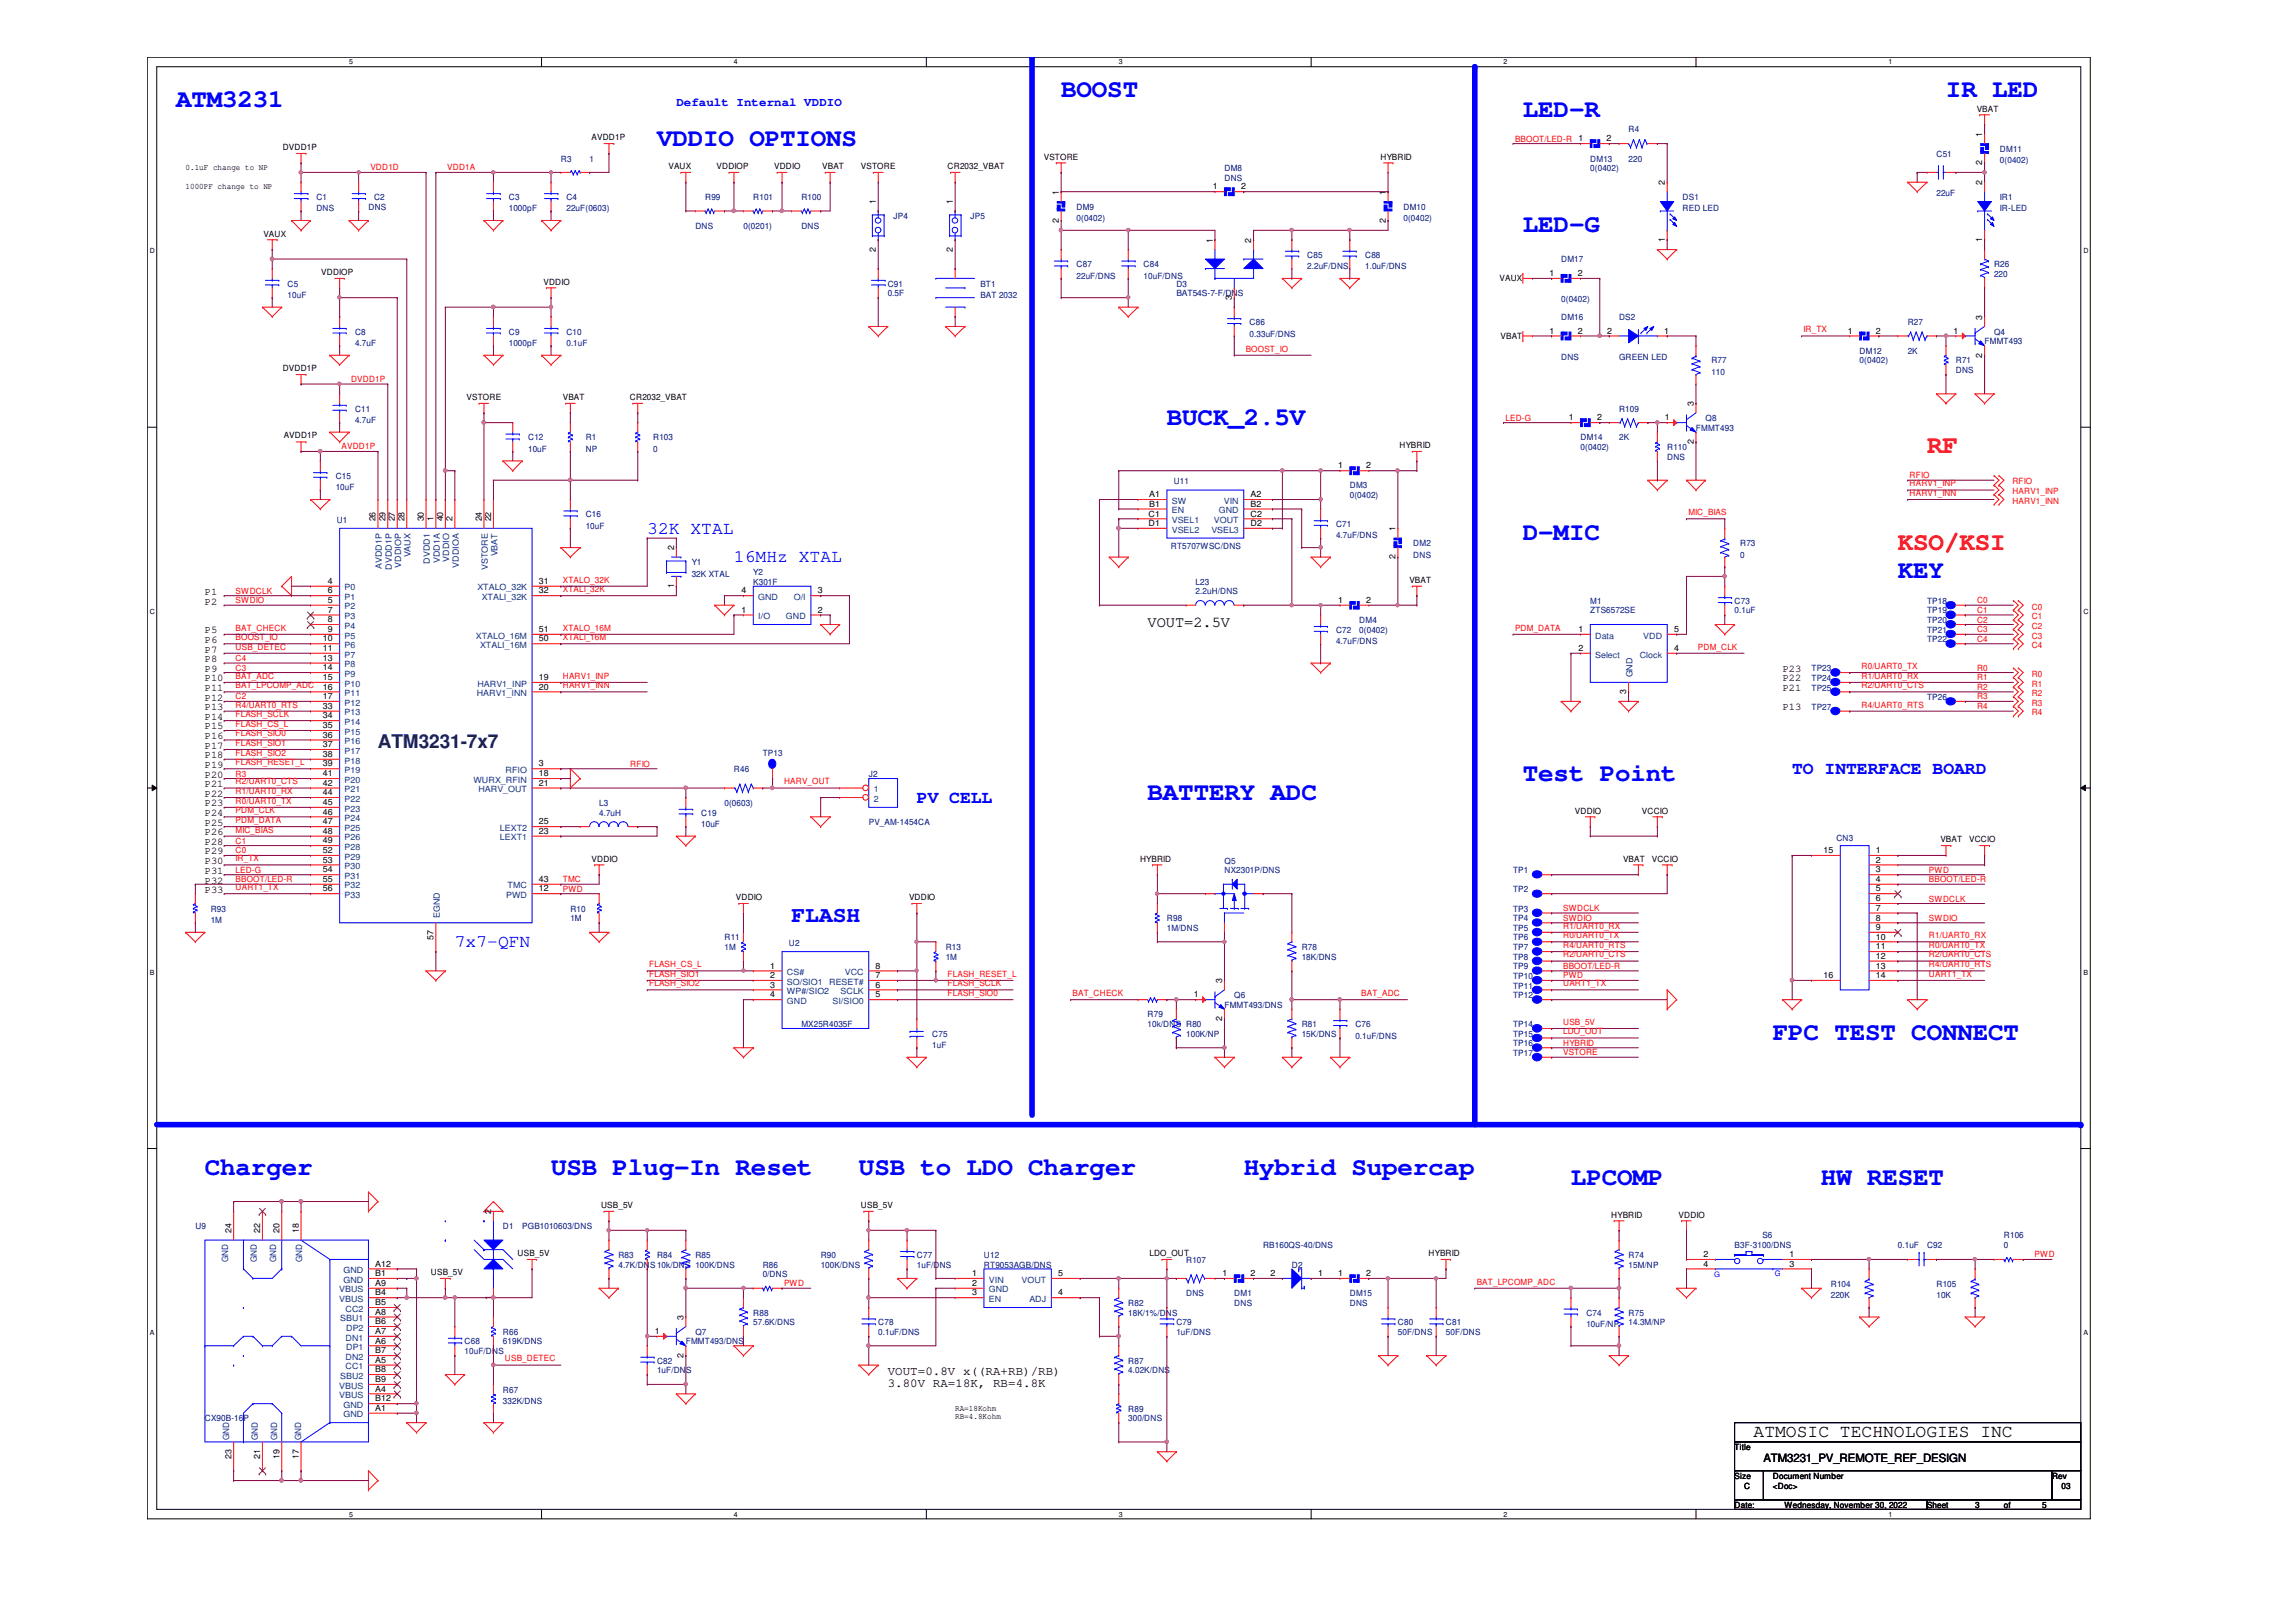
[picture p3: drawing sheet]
<svg xmlns="http://www.w3.org/2000/svg" width="297mm" height="210mm" viewBox="0 0 297 210" stroke-linecap="round" stroke-linejoin="round" font-family="sans-serif">
<defs><g id="words">
<g font-size="3.3" fill="#00f">
<text x="22.8" y="13.9">ATM3231</text>
<text x="137.3" y="12.6">BOOST</text>
<text x="197" y="15.1">LED-R</text>
<text x="251.8" y="12.6">IR LED</text>
<text x="85" y="18.8">VDDIO OPTIONS</text>
<text x="197" y="30.1">LED-G</text>
<text x="151" y="54.9">BUCK_2.5V</text>
<text x="197" y="69.9">D-MIC</text>
<text x="245.5" y="74.8">KEY</text>
<text x="197" y="101">Test Point</text>
<text x="148.5" y="103.5">BATTERY ADC</text>
<text x="229.4" y="134.6">FPC TEST CONNECT</text>
<text x="26.5" y="152">Charger</text>
<text x="71.3" y="152">USB Plug-In Reset</text>
<text x="111.1" y="152">USB to LDO Charger</text>
<text x="160.9" y="152">Hybrid Supercap</text>
<text x="203.2" y="153.3">LPCOMP</text>
<text x="235.6" y="153.3">HW RESET</text>
</g>
<g font-size="3.3" fill="#f00">
<text x="249.3" y="58.7">RF</text>
<text x="245.5" y="71.1">KSO/KSI</text>
</g>
<text font-size="3" fill="#00f" x="102.4" y="119.4">FLASH</text>
<text font-size="2.5" fill="#000080" x="48.9" y="96.8">ATM3231-7x7</text>
<g font-size="2.3" fill="#00f">
<text x="83.7" y="69">32K XTAL</text>
<text x="95" y="72.8">16MHz XTAL</text>
<text x="231.9" y="100.2">TO INTERFACE BOARD</text>
<text x="118.6" y="103.9">PV CELL</text>
<text x="58.8" y="122.6">7x7-QFN</text>
</g>
<text font-size="2.3" x="226.9" y="186">ATMOSIC TECHNOLOGIES INC</text>
<text font-size="2" x="148.5" y="81.2">VOUT=2.5V</text>
<text font-size="1.6" fill="#00f" x="87.5" y="13.7">Default Internal VDDIO</text>
<g font-size="1.6">
<text x="114.9" y="177.9">VOUT=0.8V x((RA+RB)/RB)</text>
<text x="114.9" y="179.5">3.80V RA=18K, RB=4.8K</text>
</g>
<text font-size="1.5" x="228.1" y="189.2">ATM3231_PV_REMOTE_REF_DESIGN</text>
<g font-size="1.4">
<text x="26.5" y="77">P1</text>
<text x="26.5" y="78.2">P2</text>
<text x="26.5" y="83.2">P6</text>
<text x="26.5" y="82">P5</text>
<text x="26.5" y="85.7">P8</text>
<text x="26.5" y="84.5">P7</text>
<text x="26.5" y="87">P9</text>
<text x="26.5" y="88.2">P10</text>
<text x="26.5" y="89.4">P11</text>
<text x="230.6" y="89.4">P21</text>
<text x="230.6" y="88.2">P22</text>
<text x="230.6" y="87">P23</text>
<text x="26.5" y="95.7">P16</text>
<text x="26.5" y="91.9">P13</text>
<text x="26.5" y="93.2">P14</text>
<text x="26.5" y="94.4">P15</text>
<text x="26.5" y="90.7">P12</text>
<text x="230.6" y="91.9">P13</text>
<text x="26.5" y="99.4">P19</text>
<text x="26.5" y="100.6">P20</text>
<text x="26.5" y="96.9">P17</text>
<text x="26.5" y="101.9">P21</text>
<text x="26.5" y="98.1">P18</text>
<text x="26.5" y="106.8">P25</text>
<text x="26.5" y="103.1">P22</text>
<text x="26.5" y="104.4">P23</text>
<text x="26.5" y="105.6">P24</text>
<text x="26.5" y="113.1">P31</text>
<text x="26.5" y="109.3">P28</text>
<text x="26.5" y="110.6">P29</text>
<text x="26.5" y="108.1">P26</text>
<text x="26.5" y="111.8">P30</text>
<text x="26.5" y="114.3">P32</text>
<text x="26.5" y="115.6">P33</text>
</g>
<g font-size="1.1" fill="#000080">
<text x="210.7" y="17.1">R4</text>
<text x="72.6" y="20.9">R3</text>
<text x="76.3" y="20.9">1</text>
<text x="158.4" y="22.1">DM8</text>
<text x="158.4" y="23.4">DNS</text>
<text x="205.7" y="20.9">DM13</text>
<text x="205.7" y="22.1">0(0402)</text>
<text x="210.7" y="20.9">220</text>
<text x="250.5" y="20.3">C51</text>
<text x="258.7" y="19.6">DM11</text>
<text x="258.7" y="21.1">0(0402)</text>
<text x="40.9" y="25.9">C1</text>
<text x="40.9" y="27.3">DNS</text>
<text x="47.7" y="27.1">DNS</text>
<text x="48.4" y="25.9">C2</text>
<text x="65.8" y="25.9">C3</text>
<text x="65.8" y="27.3">1000pF</text>
<text x="73.3" y="25.9">C4</text>
<text x="73.3" y="27.3">22uF(0603)</text>
<text x="90" y="29.6">DNS</text>
<text x="91.2" y="25.9">R99</text>
<text x="96.2" y="29.6">0(0201)</text>
<text x="97.5" y="25.9">R101</text>
<text x="103.7" y="25.9">R100</text>
<text x="103.7" y="29.6">DNS</text>
<text x="115.6" y="28.4">JP4</text>
<text x="125.6" y="28.4">JP5</text>
<text x="139.3" y="27.1">DM9</text>
<text x="139.3" y="28.6">0(0402)</text>
<text x="181.6" y="27.1">DM10</text>
<text x="181.6" y="28.6">0(0402)</text>
<text x="217.7" y="25.9">DS1</text>
<text x="217.7" y="27.3">RED LED</text>
<text x="250.5" y="25.4">22uF</text>
<text x="258.7" y="25.9">IR1</text>
<text x="258.7" y="27.3">IR-LED</text>
<text x="139.3" y="34.6">C87</text>
<text x="148" y="34.6">C84</text>
<text x="169.1" y="33.4">C85</text>
<text x="169.1" y="34.8">2.2uF/DNS</text>
<text x="176.6" y="33.4">C88</text>
<text x="176.6" y="34.8">1.0uF/DNS</text>
<text x="202" y="34">DM17</text>
<text x="258" y="34.6">R26</text>
<text x="258" y="35.8">220</text>
<text x="37.2" y="37.1">C5</text>
<text x="37.2" y="38.6">10uF</text>
<text x="114.9" y="37.1">C91</text>
<text x="114.9" y="38.3">0.5F</text>
<text x="126.8" y="37.1">BT1</text>
<text x="126.8" y="38.6">BAT 2032</text>
<text x="139.3" y="36.1">22uF/DNS</text>
<text x="148" y="36.1">10uF/DNS</text>
<text x="152.2" y="37.1">D3</text>
<text x="152.2" y="38.3">BAT54S-7-F/DNS</text>
<text x="202" y="39.1">0(0402)</text>
<text x="202" y="41.4">DM16</text>
<text x="209.5" y="41.4">DS2</text>
<text x="45.9" y="43.3">C8</text>
<text x="45.9" y="44.8">4.7uF</text>
<text x="65.8" y="43.3">C9</text>
<text x="65.8" y="44.8">1000pF</text>
<text x="73.3" y="43.3">C10</text>
<text x="73.3" y="44.8">0.1uF</text>
<text x="161.7" y="42">C86</text>
<text x="161.7" y="43.6">0.33uF/DNS</text>
<text x="202" y="46.5">DNS</text>
<text x="209.5" y="46.5">GREEN LED</text>
<text x="221.4" y="47">R77</text>
<text x="240.6" y="45.8">DM12</text>
<text x="240.6" y="47">0(0402)</text>
<text x="246.8" y="42">R27</text>
<text x="246.8" y="45.8">2K</text>
<text x="253" y="47">R71</text>
<text x="256.8" y="44.5">FMMT493</text>
<text x="258" y="43.3">Q4</text>
<text x="45.9" y="53.3">C11</text>
<text x="209.5" y="53.3">R109</text>
<text x="221.4" y="48.5">110</text>
<text x="253" y="48.3">DNS</text>
<text x="45.9" y="54.7">4.7uF</text>
<text x="68.3" y="57">C12</text>
<text x="68.3" y="58.5">10uF</text>
<text x="75.8" y="57">R1</text>
<text x="75.8" y="58.5">NP</text>
<text x="84.5" y="57">R103</text>
<text x="84.5" y="58.5">0</text>
<text x="204.5" y="57">DM14</text>
<text x="204.5" y="58.3">0(0402)</text>
<text x="209.5" y="57">2K</text>
<text x="215.7" y="58.3">R110</text>
<text x="215.7" y="59.5">DNS</text>
<text x="219.4" y="55.8">FMMT493</text>
<text x="220.6" y="54.5">Q8</text>
<text x="43.4" y="62">C15</text>
<text x="43.4" y="63.5">10uF</text>
<text x="151.8" y="62.7">U11</text>
<text x="174.6" y="63.2">DM3</text>
<text x="174.6" y="64.5">0(0402)</text>
<text x="43.6" y="67.7">U1</text>
<text x="75.8" y="66.9">C16</text>
<text x="75.8" y="68.5">10uF</text>
<text x="151.5" y="71">RT5707WSC/DNS</text>
<text x="172.8" y="68.2">C71</text>
<text x="172.8" y="69.7">4.7uF/DNS</text>
<text x="182.8" y="70.7">DM2</text>
<text x="225.1" y="70.7">R73</text>
<text x="89.5" y="73.2">Y1</text>
<text x="89.5" y="74.7">32K XTAL</text>
<text x="97.5" y="74.4">Y2</text>
<text x="97.5" y="75.6">K301F</text>
<text x="154.7" y="75.6">L23</text>
<text x="154.7" y="76.9">2.2uH/DNS</text>
<text x="182.8" y="72.2">DNS</text>
<text x="225.1" y="72.2">0</text>
<text x="172.8" y="81.9">C72</text>
<text x="172.8" y="83.4">4.7uF/DNS</text>
<text x="175.9" y="80.6">DM4</text>
<text x="175.9" y="81.9">0(0402)</text>
<text x="205.7" y="78.1">M1</text>
<text x="205.7" y="79.4">ZTS6572SE</text>
<text x="224.4" y="78.1">C73</text>
<text x="224.4" y="79.4">0.1uF</text>
<text x="249.3" y="83.1">TP22</text>
<text x="249.3" y="81.9">TP21</text>
<text x="249.3" y="80.6">TP20</text>
<text x="249.3" y="79.4">TP19</text>
<text x="249.3" y="78.1">TP18</text>
<text x="234.4" y="86.9">TP23</text>
<text x="234.4" y="89.4">TP25</text>
<text x="234.4" y="88.1">TP24</text>
<text x="234.4" y="91.8">TP27</text>
<text x="249.3" y="90.6">TP26</text>
<text x="95" y="99.9">R46</text>
<text x="98.7" y="97.8">TP13</text>
<text x="112.4" y="100.5">J2</text>
<text x="77.5" y="104.3">L3</text>
<text x="77.5" y="105.5">4.7uH</text>
<text x="90.7" y="105.5">C19</text>
<text x="90.7" y="107">10uF</text>
<text x="93.7" y="104.3">0(0603)</text>
<text x="112.4" y="106.8">PV_AM-1454CA</text>
<text x="158.4" y="111.8">Q5</text>
<text x="158.4" y="113">NX2301P/DNS</text>
<text x="195.7" y="113">TP1</text>
<text x="237.6" y="108.9">CN3</text>
<text x="27.3" y="118">R93</text>
<text x="27.3" y="119.5">1M</text>
<text x="73.8" y="118">R10</text>
<text x="73.8" y="119.2">1M</text>
<text x="151" y="119.2">R98</text>
<text x="195.7" y="119.2">TP4</text>
<text x="195.7" y="118">TP3</text>
<text x="195.7" y="115.5">TP2</text>
<text x="93.7" y="121.7">R11</text>
<text x="93.7" y="122.9">1M</text>
<text x="102.1" y="122.5">U2</text>
<text x="122.3" y="122.9">R13</text>
<text x="122.3" y="124.2">1M</text>
<text x="151" y="120.5">1M/DNS</text>
<text x="168.4" y="122.9">R78</text>
<text x="168.4" y="124.2">18K/DNS</text>
<text x="195.7" y="125.4">TP9</text>
<text x="195.7" y="121.7">TP6</text>
<text x="195.7" y="124.2">TP8</text>
<text x="195.7" y="120.5">TP5</text>
<text x="195.7" y="122.9">TP7</text>
<text x="148.5" y="131.7">R79</text>
<text x="158.4" y="130.4">FMMT493/DNS</text>
<text x="159.7" y="129.2">Q6</text>
<text x="195.7" y="126.7">TP10</text>
<text x="195.7" y="127.9">TP11</text>
<text x="195.7" y="129.2">TP12</text>
<text x="103.7" y="132.9">MX25R4035F</text>
<text x="120.6" y="134.2">C75</text>
<text x="120.6" y="135.6">1uF</text>
<text x="148.5" y="132.9">10k/DNS R80</text>
<text x="153.5" y="134.2">100K/NP</text>
<text x="168.4" y="132.9">R81</text>
<text x="168.4" y="134.2">15K/DNS</text>
<text x="175.3" y="132.9">C76</text>
<text x="175.3" y="134.4">0.1uF/DNS</text>
<text x="195.7" y="135.4">TP16</text>
<text x="195.7" y="134.2">TP15</text>
<text x="195.7" y="136.7">TP17</text>
<text x="195.7" y="132.9">TP14</text>
<text x="25.3" y="159">U9</text>
<text x="65.1" y="159">D1</text>
<text x="67.6" y="159">PGB1010603/DNS</text>
<text x="163.4" y="161.5">RB160QS-40/DNS</text>
<text x="224.4" y="161.5">B3F-3100/DNS</text>
<text x="228" y="160.3">S6</text>
<text x="245.5" y="161.5">0.1uF</text>
<text x="249.3" y="161.5">C92</text>
<text x="259.2" y="160.3">R106</text>
<text x="259.2" y="161.5">0</text>
<text x="80" y="162.8">R83</text>
<text x="80" y="164">4.7K/DNS10k/DNS 100K/DNS</text>
<text x="85" y="162.8">R84</text>
<text x="90" y="162.8">R85</text>
<text x="98.7" y="164">R86</text>
<text x="98.7" y="165.3">0/DNS</text>
<text x="106.2" y="162.8">R90</text>
<text x="106.2" y="164">100K/DNS</text>
<text x="118.6" y="162.8">C77</text>
<text x="118.6" y="164">1uF/DNS</text>
<text x="127.3" y="162.8">U12</text>
<text x="127.3" y="164">RT9053AGB/DNS</text>
<text x="153.5" y="163.4">R107</text>
<text x="153.5" y="167.8">DNS</text>
<text x="159.7" y="167.8">DM1</text>
<text x="167.1" y="164">D2</text>
<text x="174.6" y="167.8">DM15</text>
<text x="210.7" y="162.8">R74</text>
<text x="210.7" y="164">15M/NP</text>
<text x="236.9" y="166.5">R104</text>
<text x="250.5" y="166.5">R105</text>
<text x="60.1" y="174">C68</text>
<text x="65.1" y="172.7">R66</text>
<text x="65.1" y="174">619K/DNS</text>
<text x="88.7" y="174">FMMT493/DNS</text>
<text x="90" y="172.7">Q7</text>
<text x="97.5" y="170.3">R88</text>
<text x="97.5" y="171.5">57.6K/DNS</text>
<text x="113.6" y="171.5">C78</text>
<text x="113.6" y="172.7">0.1uF/DNS</text>
<text x="146" y="169">R82</text>
<text x="146" y="170.3">18K/1%/DNS</text>
<text x="152.2" y="171.5">C79</text>
<text x="152.2" y="172.7">1uF/DNS</text>
<text x="159.7" y="169">DNS</text>
<text x="174.6" y="169">DNS</text>
<text x="180.8" y="171.5">C80</text>
<text x="180.8" y="172.7">50F/DNS</text>
<text x="187.1" y="171.5">C81</text>
<text x="187.1" y="172.7">50F/DNS</text>
<text x="205.2" y="170.3">C74</text>
<text x="205.2" y="171.7">10uF/NP</text>
<text x="210.7" y="170.3">R75</text>
<text x="210.7" y="171.5">14.3M/NP</text>
<text x="236.9" y="168">220K</text>
<text x="250.5" y="168">10K</text>
<text x="60.1" y="175.2">10uF/DNS</text>
<text x="85" y="176.5">C82</text>
<text x="85" y="177.7">1uF/DNS</text>
<text x="146" y="176.5">R87</text>
<text x="146" y="177.7">4.02K/DNS</text>
<text x="26.5" y="183.9">CX90B-16P</text>
<text x="65.1" y="180.2">R67</text>
<text x="65.1" y="181.7">332K/DNS</text>
<text x="146" y="182.7">R89</text>
<text x="146" y="183.9">300/DNS</text>
</g>
<g font-size="1.1">
<text x="255.7" y="14.4">VBAT</text>
<text x="256.5" y="17.7" transform="rotate(-90 256.5 17.7)">1</text>
<text x="24" y="22">0.1uF change to NP</text>
<text x="36.6" y="19.4">DVDD1P</text>
<text x="76.5" y="18.2">AVDD1P</text>
<text x="86.5" y="21.9">VAUX</text>
<text x="92.7" y="21.9">VDDIOP</text>
<text x="100.2" y="21.9">VDDIO</text>
<text x="106.4" y="21.9">VBAT</text>
<text x="111.4" y="21.9">VSTORE</text>
<text x="122.6" y="21.9">CR2032_VBAT</text>
<text x="135" y="20.7">VSTORE</text>
<text x="178.6" y="20.7">HYBRID</text>
<text x="204.2" y="18.3">1</text>
<text x="207.9" y="18.3">2</text>
<text x="215.4" y="23.9" transform="rotate(-90 215.4 23.9)">2</text>
<text x="256.5" y="23.9" transform="rotate(-90 256.5 23.9)">2</text>
<text x="256.5" y="21.4" transform="rotate(-90 256.5 21.4)">2</text>
<text x="24" y="24.5">1000PF change to NP</text>
<text x="113.3" y="26.4" transform="rotate(-90 113.3 26.4)">1</text>
<text x="123.3" y="26.4" transform="rotate(-90 123.3 26.4)">1</text>
<text x="137" y="28.8" transform="rotate(-90 137 28.8)">2</text>
<text x="137" y="25.2" transform="rotate(-90 137 25.2)">1</text>
<text x="156.9" y="24.5">1</text>
<text x="160.6" y="24.5">2</text>
<text x="179.3" y="28.8" transform="rotate(-90 179.3 28.8)">2</text>
<text x="179.3" y="25.2" transform="rotate(-90 179.3 25.2)">1</text>
<text x="34.1" y="30.6">VAUX</text>
<text x="41.6" y="35.6">VDDIOP</text>
<text x="113.3" y="32.6" transform="rotate(-90 113.3 32.6)">2</text>
<text x="123.3" y="32.6" transform="rotate(-90 123.3 32.6)">2</text>
<text x="156.9" y="31.4" transform="rotate(-90 156.9 31.4)">1</text>
<text x="161.9" y="31.4" transform="rotate(-90 161.9 31.4)">2</text>
<text x="200.4" y="35.7">1</text>
<text x="204.1" y="35.7">2</text>
<text x="215.4" y="31.3" transform="rotate(-90 215.4 31.3)">1</text>
<text x="256.5" y="31.3" transform="rotate(-90 256.5 31.3)">1</text>
<text x="70.3" y="36.8">VDDIO</text>
<text x="159.4" y="38.8" transform="rotate(-90 159.4 38.8)">3</text>
<text x="194" y="36.3">VAUX</text>
<text x="256.5" y="41.4" transform="rotate(-90 256.5 41.4)">3</text>
<text x="194.1" y="43.8">VBAT</text>
<text x="200.4" y="43.2">1</text>
<text x="204.1" y="43.2">2</text>
<text x="207.9" y="43.2">2</text>
<text x="215.3" y="43.2">1</text>
<text x="239.1" y="43.2">1</text>
<text x="242.7" y="43.2">2</text>
<text x="252.7" y="43.2">1</text>
<text x="256.5" y="46.3" transform="rotate(-90 256.5 46.3)">2</text>
<text x="36.6" y="48">DVDD1P</text>
<text x="60.4" y="51.8">VSTORE</text>
<text x="72.8" y="51.8">VBAT</text>
<text x="81.5" y="51.8">CR2032_VBAT</text>
<text x="219.1" y="52.5" transform="rotate(-90 219.1 52.5)">3</text>
<text x="36.7" y="56.7">AVDD1P</text>
<text x="181.1" y="58">HYBRID</text>
<text x="202.9" y="54.4">1</text>
<text x="206.6" y="54.4">2</text>
<text x="215.4" y="54.4">1</text>
<text x="219.1" y="57.4" transform="rotate(-90 219.1 57.4)">2</text>
<text x="148.7" y="64.3">A1</text>
<text x="148.7" y="65.6">B1</text>
<text x="161.8" y="64.3">A2</text>
<text x="161.8" y="65.6">B2</text>
<text x="173.1" y="60.6">1</text>
<text x="176.7" y="60.6">2</text>
<text x="48.6" y="67.5" transform="rotate(-90 48.6 67.5)">26</text>
<text x="49.9" y="67.5" transform="rotate(-90 49.9 67.5)">29</text>
<text x="51.1" y="67.5" transform="rotate(-90 51.1 67.5)">27</text>
<text x="52.3" y="67.5" transform="rotate(-90 52.3 67.5)">28</text>
<text x="54.8" y="67.5" transform="rotate(-90 54.8 67.5)">30</text>
<text x="56.1" y="67.5" transform="rotate(-90 56.1 67.5)">1</text>
<text x="57.3" y="67.5" transform="rotate(-90 57.3 67.5)">40</text>
<text x="58.5" y="67.5" transform="rotate(-90 58.5 67.5)">2</text>
<text x="62.3" y="67.5" transform="rotate(-90 62.3 67.5)">24</text>
<text x="63.5" y="67.5" transform="rotate(-90 63.5 67.5)">22</text>
<text x="87.2" y="71.2" transform="rotate(-90 87.2 71.2)">2</text>
<text x="148.6" y="66.8">C1</text>
<text x="148.6" y="68.1">D1</text>
<text x="161.8" y="68.1">D2</text>
<text x="161.8" y="66.8">C2</text>
<text x="180.6" y="68.7" transform="rotate(-90 180.6 68.7)">1</text>
<text x="42.4" y="75.6">4</text>
<text x="42.4" y="76.8">6</text>
<text x="69.7" y="75.6">31</text>
<text x="69.7" y="76.8">32</text>
<text x="87.2" y="76.1" transform="rotate(-90 87.2 76.1)">1</text>
<text x="95.9" y="76.8">4</text>
<text x="105.8" y="76.8">3</text>
<text x="180.6" y="72.4" transform="rotate(-90 180.6 72.4)">2</text>
<text x="182.3" y="75.4">VBAT</text>
<text x="41.8" y="83">10</text>
<text x="42.4" y="78">5</text>
<text x="42.4" y="79.3">7</text>
<text x="42.4" y="80.5">8</text>
<text x="42.4" y="81.8">9</text>
<text x="69.7" y="83">50</text>
<text x="69.7" y="81.8">51</text>
<text x="95.9" y="79.3">1</text>
<text x="105.8" y="79.3">2</text>
<text x="173.1" y="78">1</text>
<text x="176.7" y="78">2</text>
<text x="204.2" y="81.8">1</text>
<text x="216.6" y="81.8">5</text>
<text x="41.8" y="84.2">11</text>
<text x="41.8" y="85.5">13</text>
<text x="41.8" y="86.7">14</text>
<text x="41.8" y="88">15</text>
<text x="41.8" y="89.2">16</text>
<text x="69.7" y="88">19</text>
<text x="69.7" y="89.2">20</text>
<text x="204.2" y="84.2">2</text>
<text x="210.4" y="89.8" transform="rotate(-90 210.4 89.8)">3</text>
<text x="216.6" y="84.2">4</text>
<text x="41.8" y="90.5">17</text>
<text x="41.8" y="91.7">33</text>
<text x="41.8" y="93">34</text>
<text x="41.8" y="94.2">35</text>
<text x="41.8" y="95.5">36</text>
<text x="41.8" y="96.7">37</text>
<text x="41.8" y="98">38</text>
<text x="41.8" y="99.2">39</text>
<text x="41.8" y="100.5">41</text>
<text x="41.8" y="101.7">42</text>
<text x="69.7" y="99.2">3</text>
<text x="69.7" y="100.5">18</text>
<text x="69.7" y="101.7">21</text>
<text x="41.8" y="102.9">44</text>
<text x="41.8" y="104.2">45</text>
<text x="41.8" y="105.4">46</text>
<text x="41.8" y="106.7">47</text>
<text x="41.8" y="107.9">48</text>
<text x="69.7" y="107.9">23</text>
<text x="69.7" y="106.7">25</text>
<text x="203.8" y="105.3">VDDIO</text>
<text x="212.4" y="105.3">VCCIO</text>
<text x="41.8" y="109.1">49</text>
<text x="41.8" y="110.4">52</text>
<text x="41.8" y="111.6">53</text>
<text x="41.8" y="112.9">54</text>
<text x="76.5" y="111.5">VDDIO</text>
<text x="147.5" y="111.5">HYBRID</text>
<text x="210" y="111.5">VBAT</text>
<text x="213.7" y="111.5">VCCIO</text>
<text x="235.9" y="110.4">15</text>
<text x="242.7" y="110.4">1</text>
<text x="242.7" y="111.6">2</text>
<text x="242.7" y="112.9">3</text>
<text x="251" y="109">VBAT</text>
<text x="254.8" y="109">VCCIO</text>
<text x="41.8" y="114.1">55</text>
<text x="41.8" y="115.4">56</text>
<text x="69.7" y="115.4">12</text>
<text x="69.7" y="114.1">43</text>
<text x="95.2" y="116.5">VDDIO</text>
<text x="117.6" y="116.5">VDDIO</text>
<text x="242.7" y="114.1">4</text>
<text x="242.7" y="115.4">5</text>
<text x="242.7" y="116.6">6</text>
<text x="242.7" y="117.9">7</text>
<text x="242.7" y="119.1">8</text>
<text x="56.1" y="121.6" transform="rotate(-90 56.1 121.6)">57</text>
<text x="99.7" y="125.3">1</text>
<text x="113.3" y="125.3">8</text>
<text x="242.7" y="120.4">9</text>
<text x="242.7" y="121.6">10</text>
<text x="242.7" y="122.9">11</text>
<text x="242.7" y="124.1">12</text>
<text x="242.7" y="125.3">13</text>
<text x="99.7" y="126.6">2</text>
<text x="99.7" y="127.8">3</text>
<text x="99.7" y="129.1">4</text>
<text x="113.3" y="129.1">5</text>
<text x="113.3" y="127.8">6</text>
<text x="113.3" y="126.6">7</text>
<text x="154.4" y="129.1">1</text>
<text x="158.1" y="127.2" transform="rotate(-90 158.1 127.2)">3</text>
<text x="235.9" y="126.6">16</text>
<text x="242.7" y="126.6">14</text>
<text x="158.1" y="132.1" transform="rotate(-90 158.1 132.1)">2</text>
<text x="29.9" y="159.6" transform="rotate(-90 29.9 159.6)">24</text>
<text x="33.7" y="159.6" transform="rotate(-90 33.7 159.6)">22</text>
<text x="36.2" y="159.6" transform="rotate(-90 36.2 159.6)">20</text>
<text x="38.7" y="159.6" transform="rotate(-90 38.7 159.6)">18</text>
<text x="63.5" y="157.1" transform="rotate(-90 63.5 157.1)">2</text>
<text x="77.8" y="156.3">USB_5V</text>
<text x="111.4" y="156.3">USB_5V</text>
<text x="208.4" y="157.6">HYBRID</text>
<text x="217.2" y="157.6">VDDIO</text>
<text x="48.6" y="163.9">A12</text>
<text x="48.6" y="167.6">B4</text>
<text x="48.6" y="166.4">A9</text>
<text x="48.6" y="165.1">B1</text>
<text x="55.8" y="165">USB_5V</text>
<text x="67" y="162.5">USB_5V</text>
<text x="125.8" y="165.1">1</text>
<text x="125.8" y="166.4">2</text>
<text x="125.8" y="167.6">3</text>
<text x="136.9" y="167.6">4</text>
<text x="136.9" y="165.1">5</text>
<text x="148.7" y="162.5">LDO_OUT</text>
<text x="158.2" y="165.1">1</text>
<text x="161.8" y="165.1">2</text>
<text x="164.4" y="165.1">2</text>
<text x="170.5" y="165.1">1</text>
<text x="173.1" y="165.1">1</text>
<text x="176.7" y="165.1">2</text>
<text x="184.8" y="162.5">HYBRID</text>
<text x="220.4" y="162.7">2</text>
<text x="220.4" y="163.9">4</text>
<text x="231.5" y="162.7">1</text>
<text x="231.5" y="163.9">3</text>
<text x="48.6" y="168.9">B5</text>
<text x="48.6" y="170.1">A8</text>
<text x="48.6" y="171.4">B6</text>
<text x="48.6" y="172.6">A7</text>
<text x="48.6" y="173.9">A6</text>
<text x="63.5" y="168.2" transform="rotate(-90 63.5 168.2)">1</text>
<text x="84.7" y="172.6">1</text>
<text x="88.4" y="170.8" transform="rotate(-90 88.4 170.8)">3</text>
<text x="48.6" y="175.1">B7</text>
<text x="48.6" y="176.4">A5</text>
<text x="48.6" y="177.6">B8</text>
<text x="48.6" y="178.9">B9</text>
<text x="88.4" y="175.7" transform="rotate(-90 88.4 175.7)">2</text>
<text x="48.6" y="182.6">A1</text>
<text x="48.6" y="181.4">B12</text>
<text x="48.6" y="180.1">A4</text>
<text x="123.6" y="182.6">RA=18Kohm</text>
<text x="123.6" y="183.7">RB=4.8Kohm</text>
<text x="29.9" y="188.8" transform="rotate(-90 29.9 188.8)">23</text>
<text x="33.7" y="188.8" transform="rotate(-90 33.7 188.8)">21</text>
<text x="36.2" y="188.8" transform="rotate(-90 36.2 188.8)">19</text>
<text x="38.7" y="188.8" transform="rotate(-90 38.7 188.8)">17</text>
<text x="224.4" y="187.7">Title</text>
<text x="224.4" y="191.4">Size</text>
<text x="229.4" y="191.4">Document Number</text>
<text x="265.5" y="191.4">Rev</text>
<text x="224.4" y="195.2">Date:</text>
<text x="225.6" y="192.7">C</text>
<text x="229.4" y="192.7">&lt;Doc&gt;</text>
<text x="230.8" y="195.2">Wednesday, November 30, 2022</text>
<text x="249.3" y="195.2">Sheet</text>
<text x="255.5" y="195.2">3</text>
<text x="259.2" y="195.2">of</text>
<text x="264.2" y="195.2">5</text>
<text x="266.7" y="192.7">03</text>
</g>
<g font-size="1.1" fill="#f00">
<text x="47.9" y="22.1">VDD1D</text>
<text x="57.9" y="22.1">VDD1A</text>
<text x="196" y="18.3">BBOOT/LED-R</text>
<text x="161.2" y="45.5">BOOST_IO</text>
<text x="233.3" y="43">IR_TX</text>
<text x="45.4" y="49.4">DVDD1P</text>
<text x="44.2" y="58.2">AVDD1P</text>
<text x="194.8" y="54.4">LED-G</text>
<text x="247.1" y="61.9">RFIO</text>
<text x="247.1" y="62.9">HARV1_INP</text>
<text x="247.1" y="64.2">HARV1_INN</text>
<text x="260.3" y="62.7">RFIO</text>
<text x="260.3" y="64">HARV1_INP</text>
<text x="260.3" y="65.2">HARV1_INN</text>
<text x="218.4" y="66.7">MIC_BIAS</text>
<text x="30.5" y="76.8">SWDCLK</text>
<text x="72.8" y="76.6">XTALI_32K</text>
<text x="72.8" y="75.4">XTALO_32K</text>
<text x="30.5" y="78.1">SWDIO</text>
<text x="30.5" y="82.8">BOOST_IO</text>
<text x="30.5" y="81.6">BAT_CHECK</text>
<text x="72.8" y="81.6">XTALO_16M</text>
<text x="72.8" y="82.8">XTALI_16M</text>
<text x="196" y="81.6">PDM_DATA</text>
<text x="255.8" y="78.1">C0</text>
<text x="255.8" y="79.3">C1</text>
<text x="255.8" y="80.6">C2</text>
<text x="255.8" y="81.8">C3</text>
<text x="255.8" y="83.1">C4</text>
<text x="262.8" y="78.9">C0</text>
<text x="262.8" y="80.1">C1</text>
<text x="262.8" y="81.4">C2</text>
<text x="262.8" y="82.6">C3</text>
<text x="262.8" y="83.9">C4</text>
<text x="30.5" y="84.1">USB_DETEC</text>
<text x="30.5" y="89.1">BAT_LPCOMP_ADC</text>
<text x="30.5" y="85.6">C4</text>
<text x="30.5" y="86.8">C3</text>
<text x="30.5" y="87.8">BAT_ADC</text>
<text x="72.8" y="87.8">HARV1_INP</text>
<text x="72.8" y="89.1">HARV1_INN</text>
<text x="219.7" y="84.1">PDM_CLK</text>
<text x="240.8" y="86.6">R0/UART0_TX</text>
<text x="240.8" y="87.8">R1/UART0_RX</text>
<text x="240.8" y="89.1">R2/UART0_CTS</text>
<text x="255.8" y="86.8">R0</text>
<text x="255.8" y="88.1">R1</text>
<text x="255.8" y="89.3">R2</text>
<text x="262.8" y="87.6">R0</text>
<text x="262.8" y="88.9">R1</text>
<text x="30.5" y="91.6">R4/UART0_RTS</text>
<text x="30.5" y="92.8">FLASH_SCLK</text>
<text x="30.5" y="94.1">FLASH_CS_L</text>
<text x="30.5" y="95.3">FLASH_SIO0</text>
<text x="30.5" y="90.5">C2</text>
<text x="240.8" y="91.6">R4/UART0_RTS</text>
<text x="255.8" y="90.5">R3</text>
<text x="255.8" y="91.8">R4</text>
<text x="262.8" y="90.1">R2</text>
<text x="262.8" y="91.4">R3</text>
<text x="262.8" y="92.6">R4</text>
<text x="30.5" y="96.5">FLASH_SIO1</text>
<text x="30.5" y="97.8">FLASH_SIO2</text>
<text x="30.5" y="99">FLASH_RESET_L</text>
<text x="30.5" y="100.5">R3</text>
<text x="30.5" y="101.5">R2/UART0_CTS</text>
<text x="81.5" y="99.2">RFIO</text>
<text x="101.4" y="101.5">HARV_OUT</text>
<text x="30.5" y="102.7">R1/UART0_RX</text>
<text x="30.5" y="104">R0/UART0_TX</text>
<text x="30.5" y="105.2">PDM_CLK</text>
<text x="30.5" y="106.5">PDM_DATA</text>
<text x="30.5" y="107.7">MIC_BIAS</text>
<text x="30.5" y="109.2">C1</text>
<text x="30.5" y="110.4">C0</text>
<text x="30.5" y="111.5">IR_TX</text>
<text x="30.5" y="112.9">LED-G</text>
<text x="249.6" y="112.9">PWD</text>
<text x="30.5" y="114.2">BBOOT/LED-R</text>
<text x="30.5" y="115.2">UART1_TX</text>
<text x="72.8" y="114.2">TMC</text>
<text x="72.8" y="115.4">PWD</text>
<text x="202.2" y="117.9">SWDCLK</text>
<text x="202.2" y="119.2">SWDIO</text>
<text x="249.6" y="114.2">BBOOT/LED-R</text>
<text x="249.6" y="116.7">SWDCLK</text>
<text x="249.6" y="119.2">SWDIO</text>
<text x="84" y="125.2">FLASH_CS_L</text>
<text x="202.2" y="125.4">BBOOT/LED-R</text>
<text x="202.2" y="122.7">R4/UART0_RTS</text>
<text x="202.2" y="123.9">R2/UART0_CTS</text>
<text x="202.2" y="120.2">R1/UART0_RX</text>
<text x="202.2" y="121.4">R0/UART0_TX</text>
<text x="249.6" y="121.4">R1/UART0_RX</text>
<text x="249.6" y="122.7">R0/UART0_TX</text>
<text x="249.6" y="123.9">R2/UART0_CTS</text>
<text x="249.6" y="125.2">R4/UART0_RTS</text>
<text x="84" y="126.4">FLASH_SIO1</text>
<text x="84" y="127.6">FLASH_SIO2</text>
<text x="122.6" y="126.4">FLASH_RESET_L</text>
<text x="122.6" y="127.6">FLASH_SCLK</text>
<text x="122.6" y="128.9">FLASH_SIO0</text>
<text x="138.8" y="128.9">BAT_CHECK</text>
<text x="176.1" y="128.9">BAT_ADC</text>
<text x="202.2" y="126.6">PWD</text>
<text x="202.2" y="127.6">UART1_TX</text>
<text x="249.6" y="126.4">UART1_TX</text>
<text x="202.2" y="132.6">USB_5V</text>
<text x="202.2" y="133.9">LDO_OUT</text>
<text x="202.2" y="135.3">HYBRID</text>
<text x="202.2" y="136.6">VSTORE</text>
<text x="101.4" y="166.5">PWD</text>
<text x="191.1" y="166.2">BAT_LPCOMP_ADC</text>
<text x="263.2" y="162.7">PWD</text>
<text x="65.3" y="176.2">USB_DETEC</text>
</g>
<g font-size="1.1" fill="#004080">
<text x="151.6" y="65.2">SW</text>
<text x="158.3" y="65.2">VIN</text>
<text x="151.6" y="66.4">EN</text>
<text x="151.6" y="67.7">VSEL1</text>
<text x="151.6" y="68.9">VSEL2</text>
<text x="156.7" y="68.9">VSEL3</text>
<text x="157.1" y="67.7">VOUT</text>
<text x="157.7" y="66.4">GND</text>
<text x="44.6" y="76.4">P0</text>
<text x="44.6" y="77.6">P1</text>
<text x="49.4" y="73.6" transform="rotate(-90 49.4 73.6)">AVDD1P</text>
<text x="50.7" y="73.7" transform="rotate(-90 50.7 73.7)">DVDD1P</text>
<text x="51.9" y="73.4" transform="rotate(-90 51.9 73.4)">VDDIOP</text>
<text x="53.1" y="72.1" transform="rotate(-90 53.1 72.1)">VAUX</text>
<text x="55.6" y="72.9" transform="rotate(-90 55.6 72.9)">DVDD1</text>
<text x="56.9" y="72.9" transform="rotate(-90 56.9 72.9)">VDD1A</text>
<text x="58.1" y="72.7" transform="rotate(-90 58.1 72.7)">VDDIO</text>
<text x="59.4" y="73.4" transform="rotate(-90 59.4 73.4)">VDDIOA</text>
<text x="61.8" y="76.4">XTALO_32K</text>
<text x="62.3" y="77.6">XTALI_32K</text>
<text x="63.1" y="73.7" transform="rotate(-90 63.1 73.7)">VSTORE</text>
<text x="64.3" y="72" transform="rotate(-90 64.3 72)">VBAT</text>
<text x="98.1" y="77.6">GND</text>
<text x="102.7" y="77.6">O/I</text>
<text x="44.6" y="78.9">P2</text>
<text x="44.6" y="80.1">P3</text>
<text x="44.6" y="81.4">P4</text>
<text x="44.6" y="82.6">P5</text>
<text x="44.6" y="83.9">P6</text>
<text x="61.6" y="82.6">XTALO_16M</text>
<text x="62.1" y="83.9">XTALI_16M</text>
<text x="98.1" y="80.1">I/O</text>
<text x="101.7" y="80.1">GND</text>
<text x="206.4" y="82.6">Data</text>
<text x="212.6" y="82.6">VDD</text>
<text x="44.6" y="85.1">P7</text>
<text x="44.6" y="86.4">P8</text>
<text x="44.6" y="87.6">P9</text>
<text x="44.6" y="88.9">P10</text>
<text x="61.8" y="88.9">HARV1_INP</text>
<text x="206.4" y="85.1">Select</text>
<text x="211.2" y="87.7" transform="rotate(-90 211.2 87.7)">GND</text>
<text x="212.1" y="85.1">Clock</text>
<text x="44.6" y="90.1">P11</text>
<text x="44.6" y="91.3">P12</text>
<text x="44.6" y="92.6">P13</text>
<text x="44.6" y="93.8">P14</text>
<text x="44.6" y="95.1">P15</text>
<text x="61.7" y="90.1">HARV1_INN</text>
<text x="44.6" y="96.3">P16</text>
<text x="44.6" y="97.5">P17</text>
<text x="44.6" y="98.8">P18</text>
<text x="44.6" y="100">P19</text>
<text x="44.6" y="101.3">P20</text>
<text x="61.3" y="101.3">WURX_RFIN</text>
<text x="65.4" y="100">RFIO</text>
<text x="44.6" y="102.5">P21</text>
<text x="44.6" y="103.8">P22</text>
<text x="44.6" y="105">P23</text>
<text x="44.6" y="106.3">P24</text>
<text x="44.6" y="107.5">P25</text>
<text x="61.9" y="102.5">HARV_OUT</text>
<text x="64.7" y="107.5">LEXT2</text>
<text x="113" y="102.5">1</text>
<text x="113" y="103.8">2</text>
<text x="44.6" y="108.8">P26</text>
<text x="44.6" y="110">P28</text>
<text x="44.6" y="111.3">P29</text>
<text x="44.6" y="112.5">P30</text>
<text x="44.6" y="113.7">P31</text>
<text x="64.7" y="108.8">LEXT1</text>
<text x="44.6" y="115">P32</text>
<text x="44.6" y="116.2">P33</text>
<text x="56.9" y="118.8" transform="rotate(-90 56.9 118.8)">EGND</text>
<text x="65.5" y="116.2">PWD</text>
<text x="65.7" y="115">TMC</text>
<text x="101.8" y="126.2">CS#</text>
<text x="101.8" y="127.4">SO/SIO1</text>
<text x="101.8" y="128.7">WP#/SIO2</text>
<text x="101.8" y="129.9">GND</text>
<text x="107.3" y="127.4">RESET#</text>
<text x="107.7" y="129.9">SI/SIO0</text>
<text x="108.8" y="128.7">SCLK</text>
<text x="109.3" y="126.2">VCC</text>
<text x="29.5" y="163.3" transform="rotate(-90 29.5 163.3)">GND</text>
<text x="33.2" y="163.3" transform="rotate(-90 33.2 163.3)">GND</text>
<text x="35.7" y="163.3" transform="rotate(-90 35.7 163.3)">GND</text>
<text x="39.1" y="163.3" transform="rotate(-90 39.1 163.3)">GND</text>
<text x="43.9" y="167.3">VBUS</text>
<text x="44.4" y="164.8">GND</text>
<text x="44.4" y="166">GND</text>
<text x="127.9" y="166">VIN</text>
<text x="127.9" y="167.3">GND</text>
<text x="132.2" y="166">VOUT</text>
<text x="43.9" y="168.5">VBUS</text>
<text x="44" y="171">SBU1</text>
<text x="44.7" y="169.8">CC2</text>
<text x="44.7" y="173.5">DN1</text>
<text x="44.8" y="172.2">DP2</text>
<text x="127.9" y="168.5">EN</text>
<text x="133.2" y="168.5">ADJ</text>
<text x="43.9" y="179.7">VBUS</text>
<text x="44" y="178.4">SBU2</text>
<text x="44.7" y="176">DN2</text>
<text x="44.7" y="177.2">CC1</text>
<text x="44.8" y="174.7">DP1</text>
<text x="43.9" y="180.9">VBUS</text>
<text x="44.4" y="183.4">GND</text>
<text x="44.4" y="182.2">GND</text>
<text x="29.6" y="186.4" transform="rotate(-90 29.6 186.4)">GND</text>
<text x="33.4" y="186.4" transform="rotate(-90 33.4 186.4)">GND</text>
<text x="35.9" y="186.4" transform="rotate(-90 35.9 186.4)">GND</text>
<text x="38.9" y="186.4" transform="rotate(-90 38.9 186.4)">GND</text>
</g>
<g font-size="1" fill="#00f">
<text x="221.8" y="165.2">G</text>
<text x="229.6" y="165.1">G</text>
</g>
<g font-size=".9">
<text x="45.2" y="8.3">5</text>
<text x="95" y="8.3">4</text>
<text x="144.7" y="8.3">3</text>
<text x="194.5" y="8.3">2</text>
<text x="244.3" y="8.3">1</text>
<text x="19.4" y="32.8">D</text>
<text x="269.5" y="32.8">D</text>
<text x="19.4" y="79.4">C</text>
<text x="269.5" y="79.4">C</text>
<text x="19.4" y="126.1">B</text>
<text x="269.5" y="126.1">B</text>
<text x="19.4" y="172.8">A</text>
<text x="269.5" y="172.8">A</text>
<text x="45.2" y="196.3">5</text>
<text x="95" y="196.3">4</text>
<text x="144.7" y="196.3">3</text>
<text x="194.5" y="196.3">2</text>
<text x="244.3" y="196.3">1</text>
</g>
</g></defs>
<path d="M19.1 7.4h251.3v189.2h-251.3zM20.3 8.6h248.9v186.7h-248.9z" fill="none" stroke="#000" stroke-width=".13"/>
<g fill="#fff">
<path d="M45.2 7.5h.5v1.1h-.5z"/>
<path d="M45.2 195.5h.5v1h-.5z"/>
</g>
<path d="M70.1 7.4v1.2M70.1 195.3v1.3" fill="none" stroke="#000" stroke-width=".13"/>
<g fill="#fff">
<path d="M95 7.5h.5v1.1h-.5z"/>
<path d="M95 195.5h.5v1h-.5z"/>
</g>
<path d="M119.8 7.4v1.2M119.8 195.3v1.3" fill="none" stroke="#000" stroke-width=".13"/>
<g fill="#fff">
<path d="M144.7 7.5h.5v1.1h-.5z"/>
<path d="M144.7 195.5h.5v1h-.5z"/>
</g>
<path d="M169.6 7.4v1.2M169.6 195.3v1.3" fill="none" stroke="#000" stroke-width=".13"/>
<g fill="#fff">
<path d="M194.5 7.5h.5v1.1h-.5z"/>
<path d="M194.5 195.5h.5v1h-.5z"/>
</g>
<path d="M219.4 7.4v1.2M219.4 195.3v1.3" fill="none" stroke="#000" stroke-width=".13"/>
<g fill="#fff">
<path d="M244.3 7.5h.5v1.1h-.5z"/>
<path d="M244.3 195.5h.5v1h-.5z"/>
<path d="M19.4 32h.6v1h-.6z"/>
<path d="M269.5 32h.7v1h-.7z"/>
<path d="M19.4 78.6h.6v1h-.6z"/>
<path d="M269.5 78.6h.7v1h-.7z"/>
</g>
<path d="M19.1 55.3h1.2M269.2 55.3h1.2" fill="none" stroke="#000" stroke-width=".13"/>
<g fill="#fff">
<path d="M19.4 125.3h.6v1h-.6z"/>
<path d="M269.5 125.3h.6v1h-.6z"/>
</g>
<path d="M19.1 102h1.2M19.7 101.6l.6 .4-.6 .3zM269.2 102l.6-.4v.7zM269.2 102h1.2" fill="none" stroke="#000" stroke-width=".13"/>
<path d="M19.7 101.6l.6 .4-.6 .3zM269.2 102l.6-.4v.7z" fill="#000"/>
<g fill="#fff">
<path d="M19.4 172h.5v1h-.5z"/>
<path d="M269.5 172h.6v1h-.6z"/>
</g>
<path d="M19.1 148.6h1.2M269.2 148.6h1.2" fill="none" stroke="#000" stroke-width=".13"/>
<path d="M20.3 145.5h248.9" fill="none" stroke="#00f" stroke-width=".72"/>
<circle cx="269.2" cy="145.5" r=".36" fill="#00f"/>
<path d="M190.8 8.6v136.9" fill="none" stroke="#00f" stroke-width=".72"/>
<circle cx="190.8" cy="8.6" r=".36" fill="#00f"/>
<path d="M133.5 7.4v136.9" fill="none" stroke="#00f" stroke-width=".72"/>
<circle cx="133.5" cy="7.4" r=".36" fill="#00f"/>
<g fill="none" stroke="#f00" stroke-width=".13">
<path d="M38.3 19.9h1.3M38.9 19.9v1.2M39.6 19.9h.1M78.1 18.6h1.3M78.8 19.9h.1M78.8 18.6v1.3M79.4 18.6h.1M256.1 14.9h.1M256.1 14.9h1.3M256.8 16.1h.1M256.8 14.9v1.2M34 39.8h.1"/>
<path d="M34 39.8h2.4M34 39.8l1.2 1.2M34.6 31h1.3M35.2 32.3h.1M35.2 31v1.3M35.9 31h.1M36.4 39.8h.1M36.4 39.8l-1.2 1.2M37.7 28.5h.1M37.7 28.5h2.5M37.7 28.5l1.2 1.3M38.9 29.8h.1"/>
<path d="M38.9 21.1h.1M40.2 28.5h.1M40.2 28.5l-1.3 1.3M43.3 36h1.2M43.9 37.3h.1M43.9 36v1.3M44.5 36h.1M45.2 28.5h.1M45.2 28.5h2.5M45.2 28.5l1.2 1.3M46.4 29.8h.1M47.7 28.5h.1"/>
<path d="M47.7 28.5l-1.3 1.3M62.6 28.5h.1M62.6 28.5h2.5M62.6 28.5l1.2 1.3M63.8 29.8h.1M65.1 28.5h.1M65.1 28.5l-1.3 1.3M70.1 28.5h.1M70.1 28.5h2.5M70.1 28.5l1.2 1.3M70.7 37.3h.1M70.7 37.3h1.2"/>
<path d="M71.3 29.8h.1M71.3 38.5h.1M71.3 37.3v1.2M72.6 28.5h.1M72.6 28.5l-1.3 1.3M88.1 22.3h.1M88.1 22.3h1.3M88.7 23.6h.1M88.7 22.3v1.3M94.3 22.3h.1M94.3 22.3h1.3M95 23.6h.1"/>
<path d="M95 22.3v1.3M100.5 22.3h.1M100.5 22.3h1.3M101.2 23.6h.1M101.2 22.3v1.3M106.8 22.3h.1M106.8 22.3h1.2M107.4 23.6h.1M107.4 22.3v1.3M113 22.3h.1M113 22.3h1.3M113.6 23.6h.1"/>
<path d="M113.6 22.3v1.3M123 22.3h.1M123 22.3h1.2M123.6 23.6h.1M123.6 22.3v1.3M136.7 21.1h.1M136.7 21.1h1.2M137.3 22.3h.1M137.3 21.1v1.2M144.7 39.8h.1M144.7 39.8h2.5M144.7 39.8l1.3 1.2"/>
<path d="M147.2 39.8h.1M147.2 39.8l-1.2 1.2M165.9 36h.1M165.9 36h2.5M165.9 36l1.2 1.3M167.1 37.3h.1M168.4 36h.1M168.4 36l-1.3 1.3M173.4 36h.1M173.4 36h2.5M173.4 36l1.2 1.3M174.6 37.3h.1"/>
<path d="M175.9 36h.1M175.9 36l-1.3 1.3M179 21.1h1.2M179.6 22.3h.1M179.6 21.1v1.2M180.2 21.1h.1M197 35.4h.1M197 36h1.2M197 35.4v1.3M198.2 36h.1M214.4 32.3h.1M214.4 32.3h2.5"/>
<path d="M214.4 32.3l1.3 1.2M215.7 33.5h.1M216.9 32.3h.1M216.9 32.3l-1.2 1.2M246.8 23.6h.1M246.8 23.6h2.5M246.8 23.6l1.2 1.2M248 24.8h.1M249.3 23.6h.1M249.3 23.6l-1.3 1.2M35.2 41h.1M38.3 57.2h1.3"/>
<path d="M38.3 48.5h1.3M38.9 58.4h.1M38.9 49.7h.1M38.9 48.5v1.2M38.9 57.2v1.2M39.6 57.2h.1M39.6 48.5h.1M42.7 55.9h.1M42.7 46h.1M42.7 46h2.5M42.7 55.9h2.5M42.7 55.9l1.2 1.3"/>
<path d="M42.7 46l1.2 1.2M43.9 57.2h.1M43.9 47.2h.1M45.2 55.9h.1M45.2 46h.1M45.2 55.9l-1.3 1.3M45.2 46l-1.3 1.2M62 52.2h.1M62 52.2h1.2M62.6 46h.1M62.6 53.4h.1M62.6 46h2.5"/>
<path d="M62.6 46l1.2 1.2M62.6 52.2v1.2M63.8 47.2h.1M65.1 46h.1M65.1 59.6h.1M65.1 46l-1.3 1.2M65.1 59.6h2.5M65.1 59.6l1.2 1.3M67.6 59.6h.1M67.6 59.6l-1.3 1.3M70.1 46h.1M70.1 46h2.5"/>
<path d="M70.1 46l1.2 1.2M71.3 47.2h.1M72.6 46h.1M72.6 46l-1.3 1.2M73.2 52.2h.1M73.2 52.2h1.2M73.8 53.4h.1M73.8 52.2v1.2M81.9 52.2h.1M81.9 52.2h1.2M82.5 53.4h.1M82.5 52.2v1.2"/>
<path d="M112.4 42.2h.1M112.4 42.2h2.5M112.4 42.2l1.2 1.3M113.6 43.5h.1M114.9 42.2h.1M114.9 42.2l-1.3 1.3M122.3 42.2h.1M122.3 42.2h2.5M122.3 42.2l1.3 1.3M123.6 43.5h.1M124.8 42.2h.1M124.8 42.2l-1.2 1.3"/>
<path d="M146 41h.1M182.7 58.4h.1M182.7 58.4h1.2M183.3 59.6h.1M183.3 58.4v1.2M197 44.1h.1M197 42.9v1.2M197 43.5h1.2M198.2 43.5h.1M250.5 51h.1M250.5 51h2.5M250.5 51l1.3 1.2"/>
<path d="M251.8 52.2h.1M253 51h.1M253 51l-1.2 1.2M255.5 51h.1M255.5 51h2.5M255.5 51l1.3 1.2M256.8 52.2h.1M258 51h.1M258 51l-1.2 1.2M36.4 75.9h.1M36.4 75.9l1.3 1.2M37.7 77.1h.1"/>
<path d="M37.7 74.6h.1M37.7 74.6v2.5M37.7 74.6l-1.3 1.3M40.2 64.6h.1M40.2 64.6h2.5M40.2 64.6l1.2 1.3M41.4 65.9h.1M42.7 64.6h.1M42.7 64.6l-1.3 1.3M66.3 60.9h.1M72.6 70.9h.1M72.6 70.9h2.5"/>
<path d="M72.6 70.9l1.2 1.2M73.8 72.1h.1M75.1 70.9h.1M75.1 70.9l-1.3 1.2M92.5 78.3h.1M92.5 78.3h2.5M92.5 78.3l1.2 1.3M93.7 79.6h.1M95 78.3h.1M95 78.3l-1.3 1.3M143.5 72.1h.1M143.5 72.1h2.5"/>
<path d="M143.5 72.1l1.2 1.3M144.7 73.4h.1M146 72.1h.1M146 72.1l-1.3 1.3M169.6 72.1h.1M169.6 72.1h2.5M169.6 72.1l1.3 1.3M170.9 73.4h.1M172.1 72.1h.1M172.1 72.1l-1.2 1.3M182.7 75.9h.1M182.7 75.9h1.2"/>
<path d="M183.3 77.1h.1M183.3 75.9v1.2M213.2 62.1h.1M213.2 62.1h2.5M213.2 62.1l1.2 1.3M214.4 63.4h.1M215.7 62.1h.1M215.7 62.1l-1.3 1.3M218.2 62.1h.1M218.2 62.1h2.4M218.2 62.1l1.2 1.3M219.4 63.4h.1"/>
<path d="M220.6 62.1h.1M220.6 62.1l-1.2 1.3M258 61.6h.1M258 62.8h.1M258 64h.1M258 65.3h.1M258 61.6l.6 .5-.6 .7M258 62.8l.6 .6-.6 .6M258 64l.6 .6-.6 .7M258.6 61.6h.1M258.6 62.8h.1M258.6 64h.1"/>
<path d="M258.6 65.3h.1M258.6 61.6l.6 .5-.6 .7M258.6 62.8l.6 .6-.6 .6M258.6 64l.6 .6-.6 .7M260.5 77.7h.1M260.5 79h.1M260.5 77.7l.6 .6-.6 .7M260.5 79l.6 .6-.6 .6M261.1 77.7h.1M261.1 79h.1M261.1 77.7l.6 .6-.6 .7M261.1 79l.6 .6-.6 .6"/>
<path d="M73.8 99.5h.1M73.8 99.5v2.5M73.8 99.5l1.3 1.3M106.2 80.8h.1M106.2 80.8h2.4M106.2 80.8l1.2 1.3M107.4 82.1h.1M108.6 80.8h.1M108.6 80.8l-1.2 1.3M169.6 85.8h.1M169.6 85.8h2.5M169.6 85.8l1.3 1.2"/>
<path d="M170.9 87h.1M172.1 85.8h.1M172.1 85.8l-1.2 1.2M202 90.8h.1M202 90.8h2.5M202 90.8l1.2 1.2M203.2 92h.1M204.5 90.8h.1M204.5 90.8l-1.3 1.2M209.5 90.8h.1M209.5 90.8h2.5M209.5 90.8l1.2 1.2"/>
<path d="M210.7 92h.1M212 90.8h.1M212 90.8l-1.3 1.2M221.9 80.8h.1M221.9 80.8h2.5M221.9 80.8l1.2 1.3M223.1 82.1h.1M224.4 80.8h.1M224.4 80.8l-1.3 1.3M260.5 80.2h.1M260.5 81.4h.1M260.5 82.7h.1"/>
<path d="M260.5 83.9h.1M260.5 86.4h.1M260.5 87.7h.1M260.5 88.9h.1M260.5 90.2h.1M260.5 91.4h.1M260.5 92.7h.1M260.5 80.2l.6 .6-.6 .6M260.5 81.4l.6 .7-.6 .6M260.5 82.7l.6 .6-.6 .6M260.5 86.4l.6 .6-.6 .7M260.5 87.7l.6 .6-.6 .6"/>
<path d="M260.5 88.9l.6 .6-.6 .7M260.5 90.2l.6 .6-.6 .6M260.5 91.4l.6 .6-.6 .7M261.1 80.2h.1M261.1 81.4h.1M261.1 82.7h.1M261.1 83.9h.1M261.1 86.4h.1M261.1 87.7h.1M261.1 88.9h.1M261.1 90.2h.1M261.1 91.4h.1"/>
<path d="M261.1 92.7h.1M261.1 80.2l.6 .6-.6 .6M261.1 81.4l.6 .7-.6 .6M261.1 82.7l.6 .6-.6 .6M261.1 86.4l.6 .6-.6 .7M261.1 87.7l.6 .6-.6 .6M261.1 88.9l.6 .6-.6 .7M261.1 90.2l.6 .6-.6 .6M261.1 91.4l.6 .6-.6 .7M73.8 102h.1M75.1 100.8h.1M75.1 100.8l-1.3 1.2"/>
<path d="M76.9 111.9h.1M76.9 111.9h1.2M77.5 113.2h.1M77.5 111.9v1.3M87.5 108.2h.1M87.5 108.2h2.5M87.5 108.2l1.2 1.2M88.7 109.4h.1M90 108.2h.1M90 108.2l-1.3 1.2M95.6 116.9h.1M95.6 116.9h1.2"/>
<path d="M96.2 118.2h.1M96.2 116.9v1.3M104.9 105.7h.1M104.9 105.7h2.5M104.9 105.7l1.3 1.3M106.2 107h.1M107.4 105.7h.1M107.4 105.7l-1.2 1.3M118 116.9h.1M118 116.9h1.2M118.6 118.2h.1M118.6 116.9v1.3"/>
<path d="M149.1 111.9h.1M149.1 111.9h1.2M149.7 113.2h.1M149.7 111.9v1.3M205.1 105.7h1.2M205.7 107h.1M205.7 105.7v1.3M206.3 105.7h.1M211.3 111.9h1.3M212 113.2h.1M212 111.9v1.3M212.6 111.9h.1"/>
<path d="M213.8 105.7h1.3M214.4 107h.1M214.4 105.7v1.3M215.1 105.7h.1M215.1 111.9h1.2M215.7 113.2h.1M215.7 111.9v1.3M216.3 111.9h.1M251.2 109.4h1.2M251.8 110.7h.1M251.8 109.4v1.3M252.4 109.4h.1"/>
<path d="M256.1 109.4h1.3M256.8 110.7h.1M256.8 109.4v1.3M257.4 109.4h.1M24 120.6h.1M24 120.6h2.5M24 120.6l1.3 1.3M25.3 121.9h.1M26.5 120.6h.1M26.5 120.6l-1.2 1.3M55.1 125.6h.1M55.1 125.6h2.5"/>
<path d="M55.1 125.6l1.3 1.3M56.4 126.9h.1M57.6 125.6h.1M57.6 125.6l-1.2 1.3M76.3 120.6h.1M76.3 120.6h2.5M76.3 120.6l1.2 1.3M77.5 121.9h.1M78.8 120.6h.1M78.8 120.6l-1.3 1.3M95 135.6h.1M95 135.6h2.5"/>
<path d="M95 135.6l1.2 1.2M96.2 136.8h.1M97.5 135.6h.1M97.5 135.6l-1.3 1.2M117.3 136.8h.1M117.3 136.8h2.5M117.3 136.8l1.3 1.3M118.6 138.1h.1M119.8 136.8h.1M119.8 136.8l-1.2 1.3M147.2 129.4h.1M147.2 129.4h1.3"/>
<path d="M149.7 129.4h1.3M151 129.4h.1M157.2 136.8h.1M157.2 136.8h2.5M157.2 136.8l1.2 1.3M158.4 138.1h.1M159.7 136.8h.1M159.7 136.8l-1.3 1.3M165.9 136.8h.1M165.9 136.8h2.5M165.9 136.8l1.2 1.3M167.1 138.1h.1"/>
<path d="M168.4 136.8h.1M168.4 136.8l-1.3 1.3M172.1 136.8h.1M172.1 136.8h2.5M172.1 136.8l1.3 1.3M173.4 138.1h.1M174.6 136.8h.1M174.6 136.8l-1.2 1.3M215.7 128.1h.1M215.7 130.6h.1M215.7 128.1v2.5M215.7 128.1l1.2 1.3"/>
<path d="M216.9 129.4h.1M216.9 129.4l-1.2 1.2M230.6 129.4h.1M230.6 129.4h2.5M230.6 129.4l1.3 1.2M231.9 130.6h.1M233.1 129.4h.1M233.1 129.4l-1.2 1.2M246.8 129.4h.1M246.8 129.4h2.5M246.8 129.4l1.2 1.2M248 130.6h.1"/>
<path d="M249.3 129.4h.1M249.3 129.4l-1.3 1.2M47.7 154.3h.1M47.7 156.8h.1M47.7 154.3v2.5M47.7 154.3l1.2 1.2M48.9 155.5h.1M48.9 155.5l-1.2 1.3M62.6 156.8h.1M62.6 156.8h2.5M63.8 155.5h.1M63.8 155.5l-1.2 1.3"/>
<path d="M63.8 155.5l1.3 1.3M65.1 156.8h.1M78.1 156.8h.1M78.1 156.8h1.3M78.8 158h.1M78.8 156.8v1.2M111.8 156.8h.1M111.8 156.8h1.2M112.4 158h.1M112.4 156.8v1.2M208.8 158h.1M208.8 158h1.3"/>
<path d="M209.5 159.2h.1M209.5 158v1.2M217.6 158h.1M217.6 158h1.2M218.2 159.2h.1M218.2 158v1.2M57 165.4h1.3M57.6 166.7h.1M57.6 177.9h.1M57.6 165.4v1.3M57.6 177.9h2.5M57.6 177.9l1.2 1.3"/>
<path d="M58.3 165.4h.1M58.8 179.2h.1M60.1 177.9h.1M60.1 177.9l-1.3 1.3M68.2 163h1.2M68.8 164.2h.1M68.8 163v1.2M69.4 163h.1M77.5 166.7h.1M77.5 166.7h2.5M77.5 166.7l1.3 1.2M78.8 167.9h.1"/>
<path d="M80 166.7h.1M80 166.7l-1.2 1.2M95 174.2h.1M95 174.2h2.5M95 174.2l1.2 1.2M96.2 175.4h.1M97.5 174.2h.1M97.5 174.2l-1.3 1.2M111.1 176.7h.1M111.1 176.7h2.5M111.1 176.7l1.3 1.2M112.4 177.9h.1"/>
<path d="M113.6 176.7h.1M113.6 176.7l-1.2 1.2M116.1 165.4h.1M116.1 165.4h2.5M116.1 165.4l1.2 1.3M117.3 166.7h.1M118.6 165.4h.1M118.6 165.4l-1.3 1.3M150.3 163h.1M150.3 163h1.3M151 164.2h.1M151 163v1.2"/>
<path d="M178.4 175.4h.1M178.4 175.4h2.4M178.4 175.4l1.2 1.3M179.6 176.7h.1M180.8 175.4h.1M180.8 175.4l-1.2 1.3M184.6 175.4h.1M184.6 175.4h2.5M184.6 175.4l1.2 1.3M185.8 176.7h.1M186.4 163h1.3M187.1 175.4h.1"/>
<path d="M187.1 164.2h.1M187.1 175.4l-1.3 1.3M187.1 163v1.2M187.7 163h.1M208.2 175.4h.1M208.2 175.4h2.5M208.2 175.4l1.3 1.3M209.5 176.7h.1M210.7 175.4h.1M210.7 175.4l-1.2 1.3M216.9 166.7h.1M216.9 166.7h2.5"/>
<path d="M216.9 166.7l1.3 1.2M218.2 167.9h.1M219.4 166.7h.1M219.4 166.7l-1.2 1.2M233.1 166.7h.1M233.1 166.7h2.5M233.1 166.7l1.3 1.2M234.4 167.9h.1M235.6 166.7h.1M235.6 166.7l-1.2 1.2M240.6 170.4h.1M240.6 170.4h2.5"/>
<path d="M240.6 170.4l1.2 1.3M241.8 171.7h.1M243.1 170.4h.1M243.1 170.4l-1.3 1.3M254.3 170.4h.1M254.3 170.4h2.5M254.3 170.4l1.2 1.3M255.5 171.7h.1M256.8 170.4h.1M256.8 170.4l-1.3 1.3M47.7 190.3h.1M47.7 192.8h.1"/>
<path d="M47.7 190.3v2.5M47.7 190.3l1.2 1.3M48.9 191.6h.1M48.9 191.6l-1.2 1.2M52.6 184.1h.1M52.6 184.1h2.5M52.6 184.1l1.3 1.3M53.9 185.4h.1M55.1 184.1h.1M55.1 184.1l-1.2 1.3M62.6 184.1h.1M62.6 184.1h2.5"/>
<path d="M62.6 184.1l1.2 1.3M63.8 185.4h.1M65.1 184.1h.1M65.1 184.1l-1.3 1.3M87.5 180.4h.1M87.5 180.4h2.5M87.5 180.4l1.2 1.3M88.7 181.7h.1M90 180.4h.1M90 180.4l-1.3 1.3M149.7 187.9h.1M149.7 187.9h2.5"/>
<path d="M149.7 187.9l1.3 1.2M151 189.1h.1M152.2 187.9h.1M152.2 187.9l-1.2 1.2"/>
</g>
<path d="M224.4 184.1h44.8v2.5h-44.8zM224.4 186.6h44.8v3.7h-44.8zM224.4 190.3h3.7v3.8h-3.7zM224.4 194.1h24.9v1.2h-24.9zM228.1 190.3h37.4v3.8h-37.4zM249.3 194.1h19.9v1.2h-19.9zM265.5 190.3h3.7v3.8h-3.7z" fill="none" stroke="#000" stroke-width=".13"/>
<path d="M148.5 129.4l.1 .2M148.6 129.6h.1M148.8 129.1h.1M148.8 129.1l-.2 .5M148.8 129.1l.3 .5M149.1 129.6h.1M149.4 129.1h.1M149.4 129.1l-.3 .5M149.4 129.1l.2 .5M149.6 129.6h.1M149.7 129.4h.1M149.7 129.4l-.1 .2" fill="none" stroke="#00f" stroke-width=".13"/>
<path d="M158.4 24.3h.3v1h-.3z" fill-rule="evenodd" fill="#00f"/>
<path d="M158.4 24.3h.3v1h-.3z" fill="none" stroke="#00f" stroke-width=".13"/>
<path d="M159.4 24.3h.3v1h-.3z" fill-rule="evenodd" fill="#00f"/>
<path d="M159.4 24.3h.3v1h-.3z" fill="none" stroke="#00f" stroke-width=".13"/>
<path d="M158.7 24.3h.5v.4h-.5z" fill-rule="evenodd" fill="#00f"/>
<path d="M158.7 24.3h.5v.4h-.5z" fill="none" stroke="#00f" stroke-width=".13"/>
<path d="M158.9 24.9h.5v.4h-.5z" fill-rule="evenodd" fill="#00f"/>
<g fill="none" stroke="#00f" stroke-width=".13">
<path d="M158.9 24.9h.5v.4h-.5zM144.5 182.8h.1M144.5 182.2h.1M144.5 181.8h.1M144.5 182.8l.2 .1M144.5 182.2l.5 .3M144.5 181.8l.5 .2M144.7 181.7h.1M144.7 181.7l-.2 .1M145 182.5h.1M145 182h.1M145 182.5l-.5 .3"/>
<path d="M145 182l-.5 .2"/>
</g>
<path d="M157.2 24.8h.1M157.2 24.8h1.2M159.7 24.8h1.2M160.9 24.8h.1M144.7 184.1h.1M144.7 180.4h.1M144.7 180.4v1.3M144.7 182.9v1.2" fill="none" stroke="#f00" stroke-width=".13"/>
<path d="M198.3 112.9a.69 .69 0 0 1 1.2 .3 .64 .64 0 0 1-.6 .4 .64 .64 0 0 1-.7-.4z" fill-rule="evenodd" fill="#00f"/>
<path d="M198.3 112.9a.69 .69 0 0 1 1.2 .3 .64 .64 0 0 1-.6 .4 .64 .64 0 0 1-.7-.4z" fill="none" stroke="#00f" stroke-width=".13"/>
<path d="M199.5 113.2h1.2M200.7 113.2h.1" fill="none" stroke="#f00" stroke-width=".13"/>
<path d="M198.3 119.1a.69 .69 0 0 1 1.2 .3 .64 .64 0 0 1-.6 .4 .64 .64 0 0 1-.7-.4z" fill-rule="evenodd" fill="#00f"/>
<path d="M198.3 119.1a.69 .69 0 0 1 1.2 .3 .64 .64 0 0 1-.6 .4 .64 .64 0 0 1-.7-.4zM238.1 109.4h3.7v18.7h-3.7z" fill="none" stroke="#00f" stroke-width=".13"/>
<g fill="none" stroke="#f00" stroke-width=".13">
<path d="M199.5 119.4h1.2M200.7 119.4h.1M234.4 110.7h.1M234.4 110.7h3.7M241.8 119.4h3.7M241.8 110.7h3.7M241.8 111.9h3.7M241.8 113.2h3.7M241.8 114.4h3.7M241.8 115.7h3.7M241.8 116.9h3.7M241.8 118.2h3.7"/>
<path d="M245.5 110.7h.1M245.5 111.9h.1M245.5 113.2h.1M245.5 114.4h.1M245.5 115.7h.1M245.5 116.9h.1M245.5 118.2h.1M245.5 119.4h.1M234.4 126.9h.1M234.4 126.9h3.7M241.8 120.6h3.7M241.8 121.9h3.7"/>
<path d="M241.8 123.1h3.7M241.8 124.4h3.7M241.8 125.6h3.7M241.8 126.9h3.7M245.5 120.6h.1M245.5 121.9h.1M245.5 123.1h.1M245.5 124.4h.1M245.5 125.6h.1M245.5 126.9h.1"/>
</g>
<path d="M245.1 116.1h.1M245.2 115.3l.8 .8M245.9 115.3l-.8 .8M246 116.1h.1M245.1 121.1h.1M245.2 120.3l.8 .8M245.9 120.3l-.8 .8M246 121.1h.1" fill="none" stroke="#804000" stroke-width=".13"/>
<path d="M236.9 86.8a.57 .57 0 0 1 .8-.3 .57 .57 0 0 1 .3 .7 .56 .56 0 0 1-.8 .3 .56 .56 0 0 1-.3-.7z" fill-rule="evenodd" fill="#00f"/>
<path d="M158.8 41.9h1.7M158.8 41.2h1.7M159.7 41.2h.1M159.7 41.9h.1M159.7 41v.2M159.7 41.9v.3M160.5 41.9h.1M160.5 41.2h.1M236.9 86.8a.57 .57 0 0 1 .8-.3 .57 .57 0 0 1 .3 .7 .56 .56 0 0 1-.8 .3 .56 .56 0 0 1-.3-.7z" fill="none" stroke="#00f" stroke-width=".13"/>
<path d="M159.7 39.8h.1M159.7 39.8v1.2M159.7 43.5h.1M159.7 42.2v1.3M238.1 87h1.2M239.3 87h.1" fill="none" stroke="#f00" stroke-width=".13"/>
<path d="M251.8 83a.67 .67 0 0 1 1.2 .3 .59 .59 0 0 1-.7 .5 .59 .59 0 0 1-.5-.8z" fill-rule="evenodd" fill="#00f"/>
<path d="M251.8 83a.67 .67 0 0 1 1.2 .3 .59 .59 0 0 1-.7 .5 .59 .59 0 0 1-.5-.8z" fill="none" stroke="#00f" stroke-width=".13"/>
<path d="M253 83.3h1.3M254.3 83.3h.1" fill="none" stroke="#f00" stroke-width=".13"/>
<path d="M202 35.5h.2v1h-.2z" fill-rule="evenodd" fill="#00f"/>
<path d="M202 35.5h.2v1h-.2z" fill="none" stroke="#00f" stroke-width=".13"/>
<path d="M203 35.5h.2v1h-.2z" fill-rule="evenodd" fill="#00f"/>
<path d="M203 35.5h.2v1h-.2z" fill="none" stroke="#00f" stroke-width=".13"/>
<path d="M202.2 35.5h.5v.4h-.5z" fill-rule="evenodd" fill="#00f"/>
<path d="M202.2 35.5h.5v.4h-.5z" fill="none" stroke="#00f" stroke-width=".13"/>
<path d="M202.5 36.2h.5v.3h-.5z" fill-rule="evenodd" fill="#00f"/>
<g fill="none" stroke="#00f" stroke-width=".13">
<path d="M202.5 36.2h.5v.3h-.5zM255.9 27.3h.1M255.9 27.3h1.7M256.8 26.1h.1M256.8 29.8h.1M256.8 24.8v1.3M256.8 27.3v2.5M151.7 133.6h.1M151.7 132.8h.1M151.7 132.1h.1M151.7 133.6l1 .4M151.7 132.8l1 .4"/>
<path d="M151.7 132.1l1 .4M152.2 131.9h.1M152.2 134.2h.1M152.2 131.9l-.5 .2M152.2 134.2v.1M152.7 134h.1M152.7 133.2h.1M152.7 132.5h.1M152.7 134l-.5 .2M152.7 133.2l-1 .4M152.7 132.5l-1 .3"/>
</g>
<path d="M200.7 36h.1M200.7 36h1.3M203.2 36h1.3M204.5 36h.1M152.2 130.6h.1M152.2 135.6h.1M152.2 130.6v1.3M152.2 134.3v1.3" fill="none" stroke="#f00" stroke-width=".13"/>
<path d="M255.9 26.1h1.7l-.8 1.2z" fill-rule="evenodd" fill="#00f"/>
<path d="M255.9 26.1h1.7l-.8 1.2z" fill="none" stroke="#00f" stroke-width=".13"/>
<path d="M257.5 29l.3-.2 .2 .5z" fill-rule="evenodd" fill="#00f"/>
<path d="M257.5 29l.3-.2 .2 .5z" fill="none" stroke="#00f" stroke-width=".13"/>
<path d="M257.5 28.3l.3-.2 .2 .4z" fill-rule="evenodd" fill="#00f"/>
<g fill="none" stroke="#00f" stroke-width=".13">
<path d="M257.1 27.7h.1M257.1 28.4h.1M257.1 27.7l.8 .7M257.1 28.4l.8 .8M257.5 28.3l.3-.2 .2 .4zM259.2 163h.1M259.2 163l.2 .2M259.4 163.2h.1M259.6 162.7h.1M259.6 162.7l.3 .5M259.6 162.7l-.2 .5M259.9 163.2h.1"/>
<path d="M260.1 162.7h.1M260.1 162.7l.3 .5M260.1 162.7l-.2 .5M260.4 163.2h.1M260.5 163l-.1 .2"/>
</g>
<path d="M256.8 23.6h.1M256.8 31h.1M256.8 23.6v1.2M256.8 29.8v1.2M258 163h.1M258 163h1.2M260.5 163h1.2M261.7 163h.1" fill="none" stroke="#f00" stroke-width=".13"/>
<path d="M99.7 98.3a.54 .54 0 0 1 .7 .5 .54 .54 0 0 1-.7 .6 .72 .72 0 0 1 0-1.1z" fill-rule="evenodd" fill="#00f"/>
<path d="M99.7 98.3a.54 .54 0 0 1 .7 .5 .54 .54 0 0 1-.7 .6 .72 .72 0 0 1 0-1.1z" fill="none" stroke="#00f" stroke-width=".13"/>
<path d="M99.9 99.5v1.3M99.9 100.8h.1" fill="none" stroke="#f00" stroke-width=".13"/>
<path d="M198.3 126.6a.67 .67 0 0 1 1.2 .2 .59 .59 0 0 1-.7 .5 .59 .59 0 0 1-.5-.7z" fill-rule="evenodd" fill="#00f"/>
<g fill="none" stroke="#00f" stroke-width=".13">
<path d="M34.3 36.9h1.8M34.3 36.3h1.8M35.2 36.3h.1M35.2 36.9h.1M35.2 36v.3M35.2 36.9v.4M36.1 36.9h.1M36.1 36.3h.1M65.4 56.8h1.8M65.4 56.2h1.8M66.3 56.2h.1M66.3 56.8h.1"/>
<path d="M66.3 55.9v.3M66.3 56.8v.4M67.2 56.8h.1M67.2 56.2h.1M70.4 43.1h1.8M70.4 42.5h1.8M71.3 42.5h.1M71.3 43.1h.1M71.3 42.2v.3M71.3 43.1v.4M72.2 43.1h.1M72.2 42.5h.1"/>
<path d="M198.3 126.6a.67 .67 0 0 1 1.2 .2 .59 .59 0 0 1-.7 .5 .59 .59 0 0 1-.5-.7z"/>
</g>
<g fill="none" stroke="#f00" stroke-width=".13">
<path d="M35.2 34.8h.1M35.2 38.5h.1M35.2 34.8v1.2M35.2 37.3v1.2M66.3 54.7h.1M66.3 58.4h.1M66.3 54.7v1.2M66.3 57.2v1.2M71.3 41h.1M71.3 44.7h.1M71.3 41v1.2M71.3 43.5v1.2"/>
<path d="M199.5 126.9h1.2M200.7 126.9h.1"/>
</g>
<path d="M202 43h.2v1h-.2z" fill-rule="evenodd" fill="#00f"/>
<path d="M202 43h.2v1h-.2z" fill="none" stroke="#00f" stroke-width=".13"/>
<path d="M203 43h.2v1h-.2z" fill-rule="evenodd" fill="#00f"/>
<path d="M203 43h.2v1h-.2z" fill="none" stroke="#00f" stroke-width=".13"/>
<path d="M202.2 43h.5v.3h-.5z" fill-rule="evenodd" fill="#00f"/>
<path d="M202.2 43h.5v.3h-.5z" fill="none" stroke="#00f" stroke-width=".13"/>
<path d="M202.5 43.6h.5v.4h-.5z" fill-rule="evenodd" fill="#00f"/>
<path d="M202.5 43.6h.5v.4h-.5zM172.5 132.7h1.7M172.5 132.1h1.7M173.4 132.1h.1M173.4 132.7h.1M173.4 131.9v.2M173.4 132.7v.4M174.2 132.7h.1M174.2 132.1h.1" fill="none" stroke="#00f" stroke-width=".13"/>
<path d="M200.7 43.5h.1M200.7 43.5h1.3M203.2 43.5h1.3M204.5 43.5h.1M173.4 130.6h.1M173.4 134.3h.1M173.4 130.6v1.3M173.4 133.1v1.2" fill="none" stroke="#f00" stroke-width=".13"/>
<path d="M198.3 135.3a.67 .67 0 0 1 1.2 .3 .59 .59 0 0 1-.7 .4 .59 .59 0 0 1-.5-.7z" fill-rule="evenodd" fill="#00f"/>
<path d="M198.3 135.3a.67 .67 0 0 1 1.2 .3 .59 .59 0 0 1-.7 .4 .59 .59 0 0 1-.5-.7zM58 173.8h1.7M58 173.2h1.7M58.8 173.2h.1M58.8 173.8h.1M58.8 172.9v.3M58.8 173.8v.4M59.7 173.8h.1M59.7 173.2h.1" fill="none" stroke="#00f" stroke-width=".13"/>
<path d="M199.5 135.6h1.2M200.7 135.6h.1M58.8 171.7h.1M58.8 175.4h.1M58.8 171.7v1.2M58.8 174.2v1.2" fill="none" stroke="#f00" stroke-width=".13"/>
<path d="M136.8 26.1h1v.2h-1z" fill-rule="evenodd" fill="#00f"/>
<path d="M136.8 26.1h1v.2h-1z" fill="none" stroke="#00f" stroke-width=".13"/>
<path d="M136.8 27.1h1v.2h-1z" fill-rule="evenodd" fill="#00f"/>
<path d="M136.8 27.1h1v.2h-1z" fill="none" stroke="#00f" stroke-width=".13"/>
<path d="M137.4 26.3h.4v.5h-.4z" fill-rule="evenodd" fill="#00f"/>
<path d="M137.4 26.3h.4v.5h-.4z" fill="none" stroke="#00f" stroke-width=".13"/>
<path d="M136.8 26.5h.4v.6h-.4z" fill-rule="evenodd" fill="#00f"/>
<path d="M136.8 26.5h.4v.6h-.4z" fill="none" stroke="#00f" stroke-width=".13"/>
<path d="M137.3 24.8h.1M137.3 28.5h.1M137.3 24.8v1.3M137.3 27.3v1.2" fill="none" stroke="#f00" stroke-width=".13"/>
<path d="M198.3 125.4a.69 .69 0 0 1 1.2 .2 .64 .64 0 0 1-.6 .5 .64 .64 0 0 1-.7-.5z" fill-rule="evenodd" fill="#00f"/>
<path d="M216.9 54.7h.1M216.9 54.7h1.3M218.2 54.3h.1M218.2 55.7h.1M218.2 55.1l1.2 .8M218.2 53.7v2M219.4 55.9h.1M219.4 53.4l-1.2 .9M198.3 125.4a.69 .69 0 0 1 1.2 .2 .64 .64 0 0 1-.6 .5 .64 .64 0 0 1-.7-.5z" fill="none" stroke="#00f" stroke-width=".13"/>
<path d="M199.5 125.6h1.2M200.7 125.6h.1" fill="none" stroke="#f00" stroke-width=".13"/>
<path d="M218.9 55.3l.5 .6-.7-.2z" fill="#00f"/>
<path d="M218.9 55.3l.5 .6-.7-.2z" fill="none" stroke="#00f" stroke-width=".13"/>
<path d="M219.4 52.2h.1M219.4 57.2h.1M219.4 52.2v1.2M219.4 55.9v1.3" fill="none" stroke="#f00" stroke-width=".13"/>
<path d="M216.5 54.3l.4 .4-.4 .4z" fill="#f00"/>
<path d="M215.7 54.7h.1M215.7 54.7h1.2M216.5 54.3l.4 .4-.4 .4zM170.9 65.9h.1M170.9 69.6h.1M170.9 65.9v1.2M170.9 68.4v1.2" fill="none" stroke="#f00" stroke-width=".13"/>
<path d="M170 68h1.7M170 67.4h1.7M170.9 67.4h.1M170.9 68h.1M170.9 67.1v.3M170.9 68v.4M171.7 68h.1M171.7 67.4h.1" fill="none" stroke="#00f" stroke-width=".13"/>
<path d="M204.5 54.2h.2v1h-.2z" fill-rule="evenodd" fill="#00f"/>
<path d="M204.5 54.2h.2v1h-.2z" fill="none" stroke="#00f" stroke-width=".13"/>
<path d="M205.5 54.2h.2v1h-.2z" fill-rule="evenodd" fill="#00f"/>
<path d="M205.5 54.2h.2v1h-.2z" fill="none" stroke="#00f" stroke-width=".13"/>
<path d="M204.7 54.2h.5v.4h-.5z" fill-rule="evenodd" fill="#00f"/>
<path d="M204.7 54.2h.5v.4h-.5z" fill="none" stroke="#00f" stroke-width=".13"/>
<path d="M205 54.8h.5v.4h-.5z" fill-rule="evenodd" fill="#00f"/>
<path d="M205 54.8h.5v.4h-.5z" fill="none" stroke="#00f" stroke-width=".13"/>
<path d="M203.2 54.7h.1M203.2 54.7h1.3M205.7 54.7h1.3M207 54.7h.1" fill="none" stroke="#f00" stroke-width=".13"/>
<path d="M256.2 18.6h1.1v.2h-1.1z" fill-rule="evenodd" fill="#00f"/>
<path d="M256.2 18.6h1.1v.2h-1.1z" fill="none" stroke="#00f" stroke-width=".13"/>
<path d="M256.2 19.6h1.1v.3h-1.1z" fill-rule="evenodd" fill="#00f"/>
<path d="M256.2 19.6h1.1v.3h-1.1z" fill="none" stroke="#00f" stroke-width=".13"/>
<path d="M256.9 18.8h.4v.5h-.4z" fill-rule="evenodd" fill="#00f"/>
<path d="M256.9 18.8h.4v.5h-.4z" fill="none" stroke="#00f" stroke-width=".13"/>
<path d="M256.2 19.1h.4v.5h-.4z" fill-rule="evenodd" fill="#00f"/>
<g fill="none" stroke="#00f" stroke-width=".13">
<path d="M256.2 19.1h.4v.5h-.4zM40.6 61.8h1.7M40.6 61.2h1.7M41.4 61.2h.1M41.4 61.8h.1M41.4 60.9v.3M41.4 61.8v.3M42.3 61.8h.1M42.3 61.2h.1M153.5 165.4h.1M153.5 165.4l.2 .5M153.7 165.9h.1"/>
<path d="M154.1 165h.1M154.1 165l.3 .9M154.1 165l-.4 .9M154.4 165.9h.1M154.8 165h.1M154.8 165l.4 .9M154.8 165l-.4 .9M155.2 165.9h.1M155.6 165h.1M155.6 165l.2 .4M155.6 165l-.4 .9M155.8 165.4h.1"/>
<path d="M155.8 165.4h.2"/>
</g>
<path d="M256.8 17.4h.1M256.8 17.4v1.2M256.8 19.9v1.2M256.8 21.1h.1M41.4 59.6h.1M41.4 59.6v1.3M41.4 63.4h.1M41.4 62.1v1.3M152.2 165.4h.1M152.2 165.4h1.3M156 165.4h1.2M157.2 165.4h.1" fill="none" stroke="#f00" stroke-width=".13"/>
<path d="M251.8 81.8a.69 .69 0 0 1 1.2 .2 .64 .64 0 0 1-.6 .5 .64 .64 0 0 1-.6-.5z" fill-rule="evenodd" fill="#00f"/>
<path d="M160.9 33.5h.1M160.9 33.5h2.5M162.2 32.3h.1M162.2 34.8h.1M162.2 32.3v1.2M162.2 34.8v1.2M251.8 81.8a.69 .69 0 0 1 1.2 .2 .64 .64 0 0 1-.6 .5 .64 .64 0 0 1-.6-.5z" fill="none" stroke="#00f" stroke-width=".13"/>
<path d="M253 82.1h1.3M254.3 82.1h.1" fill="none" stroke="#f00" stroke-width=".13"/>
<path d="M160.9 34.8l1.3-1.3 1.2 1.3z" fill="#00f"/>
<path d="M156 34.8h.1M156 34.8h2.4M157.2 36h.1M157.2 33.5h.1M157.2 32.3v1.2M157.2 34.8v1.2M160.9 34.8l1.3-1.3 1.2 1.3z" fill="none" stroke="#00f" stroke-width=".13"/>
<path d="M156 33.5h2.4l-1.2 1.3z" fill="#00f"/>
<g fill="none" stroke="#00f" stroke-width=".13">
<path d="M38.1 25.7h1.7M38.1 25.1h1.7M38.9 25.1h.1M38.9 25.7h.1M38.9 24.8v.3M38.9 25.7v.4M39.8 25.7h.1M39.8 25.1h.1M156 33.5h2.4l-1.2 1.3zM157.2 36h.1M157.2 36h5M159.7 37.3h.1"/>
<path d="M159.7 36v1.3M72.9 66.8h1.8M72.9 66.1h1.8M73.8 66.1h.1M73.8 66.8h.1M73.8 65.9v.2M73.8 66.8v.3M74.7 66.8h.1M74.7 66.1h.1M127.3 164.2h8.7v5h-8.7zM178.7 171.3h1.8M178.7 170.7h1.8"/>
<path d="M179.6 170.7h.1M179.6 171.3h.1M179.6 170.4v.3M179.6 171.3v.4M180.5 171.3h.1M180.5 170.7h.1"/>
</g>
<g fill="none" stroke="#f00" stroke-width=".13">
<path d="M38.9 23.6h.1M38.9 27.3h.1M38.9 23.6v1.2M38.9 26.1v1.2M157.2 31h.1M157.2 31v1.3M159.7 38.5h.1M159.7 37.3v1.2M162.2 31h.1M162.2 31v1.3M73.8 64.6h.1M73.8 68.4h.1"/>
<path d="M73.8 64.6v1.3M73.8 67.1v1.3M123.6 165.4h.1M123.6 166.7h.1M123.6 167.9h.1M123.6 165.4h3.7M123.6 166.7h3.7M123.6 167.9h3.7M136 165.4h3.7M136 167.9h3.7M139.7 167.9h.1M139.7 165.4h.1"/>
<path d="M179.6 169.2h.1M179.6 172.9h.1M179.6 169.2v1.2M179.6 171.7v1.2"/>
</g>
<path d="M198.3 121.6a.69 .69 0 0 1 1.2 .3 .64 .64 0 0 1-.6 .4 .64 .64 0 0 1-.7-.4z" fill-rule="evenodd" fill="#00f"/>
<g fill="none" stroke="#00f" stroke-width=".13">
<path d="M96 122h.1M96 122.5h.1M96 123h.1M96 122l.4 .3M96 122.5l.4 .3M96 123l.2 .1M96.2 123.1h.1M96.2 121.9l-.2 .1M96.4 122.3h.1M96.4 122.8h.1M96.4 122.3l-.4 .2M96.4 122.8l-.4 .2"/>
<path d="M198.3 121.6a.69 .69 0 0 1 1.2 .3 .64 .64 0 0 1-.6 .4 .64 .64 0 0 1-.7-.4z"/>
</g>
<path d="M96.2 120.6h.1M96.2 124.4h.1M96.2 120.6v1.3M96.2 123.1v1.3M199.5 121.9h1.2M200.7 121.9h.1" fill="none" stroke="#f00" stroke-width=".13"/>
<path d="M174.6 77.9h.2v.9h-.2z" fill-rule="evenodd" fill="#00f"/>
<path d="M174.6 77.9h.2v.9h-.2z" fill="none" stroke="#00f" stroke-width=".13"/>
<path d="M175.6 77.9h.3v.9h-.3z" fill-rule="evenodd" fill="#00f"/>
<path d="M175.6 77.9h.3v.9h-.3z" fill="none" stroke="#00f" stroke-width=".13"/>
<path d="M174.8 77.9h.5v.3h-.5z" fill-rule="evenodd" fill="#00f"/>
<path d="M174.8 77.9h.5v.3h-.5z" fill="none" stroke="#00f" stroke-width=".13"/>
<path d="M175.1 78.4h.5v.4h-.5z" fill-rule="evenodd" fill="#00f"/>
<g fill="none" stroke="#00f" stroke-width=".13">
<path d="M122.9 30.5h.1M122.9 27.8h.1M122.9 27.8h1.4M122.9 30.5h1.4M122.9 27.8v2.7M123.6 31h.1M123.6 27.3h.1M123.6 27.3v.9M123.6 30.2v.8M124.3 27.8h.1M124.3 30.5h.1M124.3 27.8v2.7"/>
<path d="M97.5 75.9h7.4v4.9h-7.4zM175.1 78.4h.5v.4h-.5zM117.7 133.5h.1M117.7 134.1h.1M117.7 133.5h1.8M117.7 134.1h1.8M118.6 134.1h.1M118.6 133.5h.1M118.6 133.1v.4M118.6 134.1v.2M111.5 171.3h1.7M111.5 170.7h1.7"/>
<path d="M112.4 170.7h.1M112.4 171.3h.1M112.4 170.4v.3M112.4 171.3v.4M113.2 171.3h.1M113.2 170.7h.1"/>
<circle cx="123.5" cy="29.8" r=".37"/>
<circle cx="123.6" cy="28.5" r=".36"/>
</g>
<g fill="none" stroke="#f00" stroke-width=".13">
<path d="M123.6 27.3h.1M123.6 31h.1M96.2 79.6h.1M96.2 77.1h.1M96.2 79.6h1.3M96.2 77.1h1.3M104.9 79.6h1.3M104.9 77.1h1.3M106.2 79.6h.1M106.2 77.1h.1M173.4 78.3h.1M173.4 78.3h1.2"/>
<path d="M175.9 78.3h1.2M177.1 78.3h.1M118.6 135.6h.1M118.6 131.9h.1M118.6 131.9v1.2M118.6 134.3v1.3M112.4 169.2h.1M112.4 172.9h.1M112.4 169.2v1.2M112.4 171.7v1.2"/>
</g>
<path d="M198.3 127.8a.69 .69 0 0 1 1.2 .3 .64 .64 0 0 1-.6 .5 .64 .64 0 0 1-.7-.5z" fill-rule="evenodd" fill="#00f"/>
<g fill="none" stroke="#00f" stroke-width=".13">
<path d="M43.1 43.1h1.7M43.1 42.5h1.7M43.9 42.5h.1M43.9 43.1h.1M43.9 42.2v.3M43.9 43.1v.4M44.8 43.1h.1M44.8 42.5h.1M151 63.4h9.9v6.2h-9.9zM101.2 123.1h11.2v10h-11.2zM198.3 127.8a.69 .69 0 0 1 1.2 .3 .64 .64 0 0 1-.6 .5 .64 .64 0 0 1-.7-.5zM82.9 176.3h1.7"/>
<path d="M82.9 175.6h1.7M83.7 175.6h.1M83.7 176.3h.1M83.7 175.4v.2M83.7 176.3v.4M84.6 176.3h.1M84.6 175.6h.1M165.9 165.4h.1M165.9 165.4h3.7M168 164.2h.1M168 164.5h.1M168 164.2h.4v2.5"/>
<path d="M168 164.2v.3M168.4 166.7h.1M168.4 166.7h.3M168.7 166.7h.1M168.7 166.5h.1M168.7 166.5v.2M202.4 170.1h1.7M202.4 169.4h1.7M203.2 169.4h.1M203.2 170.1h.1M203.2 169.2v.2M203.2 170.1v.3"/>
<path d="M204.1 170.1h.1M204.1 169.4h.1M221.9 163h.1M221.9 164.2h.1M221.9 163h2.5M221.9 164.2h8.7M224.4 162.5h.1M224.4 162.3h.1M224.4 162.5h3.7M224.4 162.3v.2M224.4 162.3h1.5M225.9 162.3h.1"/>
<path d="M225.9 162h.1M225.9 162v.3M225.9 162h.8M226.7 162h.1M226.7 162.3h.1M226.7 162.3h1.4M226.7 162v.3M228.1 162.3h.1M228.1 162.5h.1M228.1 163h.1M228.1 162.3v.2M228.1 163h2.5"/>
<path d="M229.4 164.2h.1"/>
<circle cx="224.7" cy="163.2" r=".34"/>
<circle cx="227.7" cy="163.2" r=".36"/>
</g>
<g fill="none" stroke="#f00" stroke-width=".13">
<path d="M43.9 41h.1M43.9 44.7h.1M43.9 41v1.2M43.9 43.5v1.2M147.2 64.6h.1M147.2 65.9h.1M147.2 67.1h.1M147.2 68.4h.1M147.2 64.6h3.8M147.2 65.9h3.8M147.2 67.1h3.8M147.2 68.4h3.8"/>
<path d="M160.9 64.6h3.7M160.9 65.9h3.7M160.9 67.1h3.7M160.9 68.4h3.7M164.6 68.4h.1M164.6 67.1h.1M164.6 64.6h.1M164.6 65.9h.1M97.5 125.6h.1M97.5 126.9h.1M97.5 128.1h.1M97.5 129.4h.1"/>
<path d="M97.5 128.1h3.7M97.5 125.6h3.7M97.5 126.9h3.7M97.5 129.4h3.7M112.4 128.1h3.7M112.4 125.6h3.7M112.4 126.9h3.7M112.4 129.4h3.7M116.1 129.4h.1M116.1 128.1h.1M116.1 126.9h.1M116.1 125.6h.1"/>
<path d="M199.5 128.1h1.2M200.7 128.1h.1M83.7 174.2h.1M83.7 177.9h.1M83.7 174.2v1.2M83.7 176.7v1.2M203.2 167.9h.1M203.2 171.7h.1M203.2 167.9v1.3M203.2 170.4v1.3M218.2 163h.1M218.2 164.2h.1"/>
<path d="M218.2 163h3.7M218.2 164.2h3.7M230.6 163h3.8M230.6 164.2h3.8M234.4 163h.1M234.4 164.2h.1"/>
</g>
<path d="M167.1 164.2l1.3 1.2-1.3 1.3z" fill-rule="evenodd" fill="#00f"/>
<g fill="none" stroke="#00f" stroke-width=".13">
<path d="M83.5 161.8h.1M83.5 162.3h.1M83.5 162.9h.1M83.5 161.8l.5 .3M83.5 162.3l.5 .3M83.5 162.9l.2 .1M83.7 163h.1M83.7 161.7l-.2 .1M84 162.1h.1M84 162.6h.1M84 162.1l-.5 .2M84 162.6l-.5 .3"/>
<path d="M116.5 162.6h1.7M116.5 162h1.7M117.3 162h.1M117.3 162.6h.1M117.3 161.7v.3M117.3 162.6v.4M118.2 162.6h.1M118.2 162h.1M167.1 164.2l1.3 1.2-1.3 1.3z"/>
</g>
<path d="M83.7 160.5h.1M83.7 164.2h.1M83.7 160.5v1.2M83.7 163v1.2M117.3 160.5h.1M117.3 164.2h.1M117.3 160.5v1.2M117.3 163v1.2M165.9 165.4h.1M169.6 165.4h.1" fill="none" stroke="#f00" stroke-width=".13"/>
<path d="M198.3 117.9a.67 .67 0 0 1 1.2 .2 .59 .59 0 0 1-.7 .5 .59 .59 0 0 1-.5-.7z" fill-rule="evenodd" fill="#00f"/>
<path d="M198.3 117.9a.67 .67 0 0 1 1.2 .2 .59 .59 0 0 1-.7 .5 .59 .59 0 0 1-.5-.7z" fill="none" stroke="#00f" stroke-width=".13"/>
<path d="M199.5 118.2h1.2M200.7 118.2h.1" fill="none" stroke="#f00" stroke-width=".13"/>
<path d="M236.9 91.8a.57 .57 0 0 1 .8-.3 .57 .57 0 0 1 .3 .7 .56 .56 0 0 1-.8 .3 .56 .56 0 0 1-.3-.7z" fill-rule="evenodd" fill="#00f"/>
<g fill="none" stroke="#00f" stroke-width=".13">
<path d="M214.2 58.3h.1M214.2 57.8h.1M214.2 57.3h.1M214.2 58.3l.2 .1M214.2 57.8l.5 .2M214.2 57.3l.5 .2M214.4 57.2h.1M214.4 57.2l-.2 .1M214.7 58h.1M214.7 57.5h.1M214.7 58l-.5 .3M214.7 57.5l-.5 .3"/>
<path d="M236.9 91.8a.57 .57 0 0 1 .8-.3 .57 .57 0 0 1 .3 .7 .56 .56 0 0 1-.8 .3 .56 .56 0 0 1-.3-.7zM112.4 100.8h3.7v3.7h-3.7z"/>
</g>
<path d="M214.4 59.6h.1M214.4 55.9h.1M214.4 55.9v1.3M214.4 58.4v1.2M238.1 92h1.2M239.3 92h.1" fill="none" stroke="#f00" stroke-width=".13"/>
<circle cx="112" cy="102" r=".37" fill="#fff"/>
<g fill="none" stroke="#f00" stroke-width=".13">
<path d="M108.6 102h.1M108.6 102h3"/>
<circle cx="112" cy="102" r=".37"/>
</g>
<circle cx="112" cy="103.2" r=".37" fill="#fff"/>
<g fill="none" stroke="#f00" stroke-width=".13">
<path d="M204.5 82.1h.1M204.5 84.5h.1M204.5 82.1h1.2M204.5 84.5h1.2M210.7 89.5h.1M210.7 88.3v1.2M215.7 82.1h1.2M215.7 84.5h1.2M216.9 84.5h.1M216.9 82.1h.1M25.3 119.4h.1M25.3 115.7h.1"/>
<path d="M25.3 115.7v1.2M25.3 118.2v1.2M88.7 103.2h.1M88.7 107h.1M88.7 103.2v1.3M88.7 105.7v1.3M108.6 103.2h.1M108.6 103.2h3M167.1 120.6h.1M167.1 125.6h.1M167.1 120.6v1.3M167.1 124.4v1.2"/>
<path d="M144.7 174.2h.1M144.7 179.2h.1M144.7 174.2v1.2M144.7 177.9v1.3"/>
<circle cx="112" cy="103.2" r=".37"/>
</g>
<g fill="none" stroke="#00f" stroke-width=".13">
<path d="M205.7 80.8h10v7.5h-10zM25 118h.1M25 117.6h.1M25 117.1h.1M25 118l.3 .2M25 117.6l.5 .2M25 117.1l.5 .2M25.3 116.9h.1M25.3 116.9l-.3 .2M25.5 117.8h.1M25.5 117.3h.1M25.5 117.8l-.5 .2"/>
<path d="M25.5 117.3l-.5 .3M87.8 105.3h1.8M87.8 104.7h1.8M88.7 104.7h.1M88.7 105.3h.1M88.7 104.5v.2M88.7 105.3v.4M89.6 105.3h.1M89.6 104.7h.1M166.6 123.7h.1M166.6 122.9h.1M166.6 122.1h.1"/>
<path d="M166.6 123.7l1 .3M166.6 122.9l1 .4M166.6 122.1l1 .4M167.1 121.9h.1M167.1 124.2h.1M167.1 121.9l-.5 .2M167.1 124.2v.2M167.6 124h.1M167.6 123.3h.1M167.6 122.5h.1M167.6 124l-.5 .2M167.6 123.3l-1 .4"/>
<path d="M167.6 122.5l-1 .4M144.2 177.2h.1M144.2 176.4h.1M144.2 175.6h.1M144.2 177.2l1 .3M144.2 176.4l1 .4M144.2 175.6l1 .4M144.7 175.4h.1M144.7 177.8h.1M144.7 175.4l-.5 .2M144.7 177.8v.1M145.2 177.5h.1"/>
<path d="M145.2 176.8h.1M145.2 176h.1M145.2 177.5l-.5 .3M145.2 176.8l-1 .4M145.2 176l-1 .4"/>
</g>
<path d="M251.8 80.5a.67 .67 0 0 1 1.2 .3 .59 .59 0 0 1-.7 .5 .59 .59 0 0 1-.5-.8z" fill-rule="evenodd" fill="#00f"/>
<path d="M251.8 80.5a.67 .67 0 0 1 1.2 .3 .59 .59 0 0 1-.7 .5 .59 .59 0 0 1-.5-.8z" fill="none" stroke="#00f" stroke-width=".13"/>
<path d="M253 80.8h1.3M254.3 80.8h.1" fill="none" stroke="#f00" stroke-width=".13"/>
<path d="M240.6 43h.2v1h-.2z" fill-rule="evenodd" fill="#00f"/>
<path d="M240.6 43h.2v1h-.2z" fill="none" stroke="#00f" stroke-width=".13"/>
<path d="M241.6 43h.2v1h-.2z" fill-rule="evenodd" fill="#00f"/>
<path d="M241.6 43h.2v1h-.2z" fill="none" stroke="#00f" stroke-width=".13"/>
<path d="M240.8 43h.5v.3h-.5z" fill-rule="evenodd" fill="#00f"/>
<path d="M240.8 43h.5v.3h-.5z" fill="none" stroke="#00f" stroke-width=".13"/>
<path d="M241.1 43.6h.5v.4h-.5z" fill-rule="evenodd" fill="#00f"/>
<path d="M241.1 43.6h.5v.4h-.5z" fill="none" stroke="#00f" stroke-width=".13"/>
<path d="M239.3 43.5h.1M239.3 43.5h1.3M241.8 43.5h1.3M243.1 43.5h.1" fill="none" stroke="#f00" stroke-width=".13"/>
<path d="M179.1 26.1h1v.2h-1z" fill-rule="evenodd" fill="#00f"/>
<path d="M179.1 26.1h1v.2h-1z" fill="none" stroke="#00f" stroke-width=".13"/>
<path d="M179.1 27.1h1v.2h-1z" fill-rule="evenodd" fill="#00f"/>
<path d="M179.1 27.1h1v.2h-1z" fill="none" stroke="#00f" stroke-width=".13"/>
<path d="M179.7 26.3h.4v.5h-.4z" fill-rule="evenodd" fill="#00f"/>
<path d="M179.7 26.3h.4v.5h-.4z" fill="none" stroke="#00f" stroke-width=".13"/>
<path d="M179.1 26.5h.4v.6h-.4z" fill-rule="evenodd" fill="#00f"/>
<path d="M179.1 26.5h.4v.6h-.4z" fill="none" stroke="#00f" stroke-width=".13"/>
<path d="M179.6 24.8h.1M179.6 28.5h.1M179.6 24.8v1.3M179.6 27.3v1.2" fill="none" stroke="#f00" stroke-width=".13"/>
<path d="M205.7 18.1h.3v1h-.3z" fill-rule="evenodd" fill="#00f"/>
<path d="M205.7 18.1h.3v1h-.3z" fill="none" stroke="#00f" stroke-width=".13"/>
<path d="M206.7 18.1h.3v1h-.3z" fill-rule="evenodd" fill="#00f"/>
<path d="M206.7 18.1h.3v1h-.3z" fill="none" stroke="#00f" stroke-width=".13"/>
<path d="M206 18.1h.5v.4h-.5z" fill-rule="evenodd" fill="#00f"/>
<path d="M206 18.1h.5v.4h-.5z" fill="none" stroke="#00f" stroke-width=".13"/>
<path d="M206.2 18.7h.5v.4h-.5z" fill-rule="evenodd" fill="#00f"/>
<g fill="none" stroke="#00f" stroke-width=".13">
<path d="M206.2 18.7h.5v.4h-.5zM149.5 118.3h.1M149.5 118.8h.1M149.5 119.3h.1M149.5 118.3l.4 .2M149.5 118.8l.4 .2M149.5 119.3l.2 .1M149.7 119.4h.1M149.7 118.2l-.2 .1M149.9 118.5h.1M149.9 119h.1M149.9 118.5l-.4 .3"/>
<path d="M149.9 119l-.4 .3M78.3 163.4h.1M78.3 162.7h.1M78.3 162h.1M78.3 163.4l1 .4M78.3 162.7l1 .4M78.3 162l1 .3M78.8 161.7h.1M78.8 164.1h.1M78.8 161.7l-.5 .3M78.8 164.1v.1M79.3 163.8h.1"/>
<path d="M79.3 163.1h.1M79.3 162.3h.1M79.3 163.8l-.5 .3M79.3 163.1l-1 .3M79.3 162.3l-1 .4"/>
</g>
<path d="M204.5 18.6h.1M204.5 18.6h1.2M207 18.6h1.2M208.2 18.6h.1M149.7 116.9h.1M149.7 116.9v1.3M149.7 119.4v1.2M149.7 120.6h.1M78.8 160.5h.1M78.8 165.4h.1M78.8 160.5v1.2M78.8 164.2v1.2" fill="none" stroke="#f00" stroke-width=".13"/>
<path d="M198.3 134.1a.69 .69 0 0 1 1.2 .2 .64 .64 0 0 1-.6 .5 .64 .64 0 0 1-.7-.5z" fill-rule="evenodd" fill="#00f"/>
<path d="M156 129.4h.1M156 129.4h1.2M157.2 129h.1M157.2 130.3h.1M157.2 129.8l1.2 .8M157.2 128.4v1.9M158.4 130.6h.1M158.4 128.1l-1.2 .9M198.3 134.1a.69 .69 0 0 1 1.2 .2 .64 .64 0 0 1-.6 .5 .64 .64 0 0 1-.7-.5z" fill="none" stroke="#00f" stroke-width=".13"/>
<path d="M199.5 134.3h1.2M200.7 134.3h.1" fill="none" stroke="#f00" stroke-width=".13"/>
<path d="M157.9 130l.5 .6-.7-.3z" fill="#00f"/>
<path d="M157.9 130l.5 .6-.7-.3z" fill="none" stroke="#00f" stroke-width=".13"/>
<path d="M158.4 126.9h.1M158.4 131.9h.1M158.4 126.9v1.2M158.4 130.6v1.3" fill="none" stroke="#f00" stroke-width=".13"/>
<path d="M155.6 129l.4 .4-.4 .4z" fill="#f00"/>
<g fill="none" stroke="#f00" stroke-width=".13">
<path d="M73.8 58.4h.1M73.8 54.7h.1M73.8 54.7v1.2M73.8 57.2v1.2M87.5 75.9h.1M87.5 70.9h.1M87.5 70.9v1.2M87.5 74.6v1.3M75.1 107h.1M75.1 107h1.2M81.3 107h1.2M82.5 107h.1"/>
<path d="M154.7 129.4h.1M154.7 129.4h1.3M155.6 129l.4 .4-.4 .4zM30.2 156.8h.1M30.2 156.8v3.7M34 156.8h.1M34 156.8v3.7M36.4 156.8h.1M36.4 156.8v3.7M38.9 156.8h.1M38.9 156.8v3.7M47.7 164.2h3.7"/>
<path d="M47.7 167.9h3.7M47.7 169.2h3.7M47.7 170.4h3.7M47.7 171.7h3.7M47.7 172.9h3.7M47.7 174.2h3.7M47.7 175.4h3.7M47.7 176.7h3.7M47.7 177.9h3.7M47.7 179.2h3.7M47.7 166.7h3.7M47.7 165.4h3.7"/>
<path d="M51.4 164.2h.1M51.4 167.9h.1M51.4 169.2h.1M51.4 170.4h.1M51.4 171.7h.1M51.4 172.9h.1M51.4 174.2h.1M51.4 175.4h.1M51.4 176.7h.1M51.4 177.9h.1M51.4 179.2h.1M51.4 166.7h.1"/>
<path d="M51.4 165.4h.1M30.2 190.3h.1M30.2 186.6v3.7M34 190.3h.1M34 186.6v3.7M36.4 190.3h.1M36.4 186.6v3.7M38.9 190.3h.1M38.9 186.6v3.7M47.7 182.9h3.7M47.7 181.7h3.7M47.7 180.4h3.7"/>
<path d="M51.4 182.9h.1M51.4 181.7h.1M51.4 180.4h.1"/>
</g>
<g fill="none" stroke="#00f" stroke-width=".13">
<path d="M73.5 57.1h.1M73.5 56.6h.1M73.5 56h.1M73.5 57.1l.3 .1M73.5 56.6l.5 .2M73.5 56l.5 .3M73.8 55.9h.1M73.8 55.9l-.3 .1M74 56.8h.1M74 56.3h.1M74 56.8l-.5 .3M74 56.3l-.5 .3"/>
<path d="M86.2 72.6h.1M86.2 74.1h.1M86.2 74.1h2.5M86.2 72.6h2.5M86.2 72.6v1.5M86.9 74.6h1.2M86.9 72.1h1.2M88.1 74.6h.1M88.1 72.1h.1M88.7 74.1h.1M88.7 72.6h.1M88.7 72.6v1.5"/>
<path d="M77.4 106.9a.57 .57 0 0 0-.6-.6 .57 .57 0 0 0-.5 .7M78.7 106.9a.59 .59 0 0 0-.6-.6 .59 .59 0 0 0-.6 .6v.1M79.9 106.9a.57 .57 0 0 0-.6-.6 .57 .57 0 0 0-.5 .7M81.2 106.9a.59 .59 0 0 0-.6-.6 .59 .59 0 0 0-.6 .6v.1M157.2 115.7h.1M157.2 115.7h2.5M157.8 117.6h1M158.3 114.4h.1M158.3 114.4v3.2M158.3 114.4h1.1M158.4 118.2h.1M158.4 119.4h.1"/>
<path d="M158.4 118.2h2.5M158.4 118.2v1.2M158.8 117.6h.1M159.2 117.6h1M159.4 113.8h.1M159.4 113.8v1.3M159.7 117.6h.1M159.7 116.3v1.3M160.1 114.4h.1M160.1 114.4h.9v3.2M160.2 117.6h.1M160.5 117.6h1"/>
<path d="M161 117.6h.1M161 115.7h.1M161 115.7h1.2M161.5 117.6h.1M26.5 160.5h21.2v26.1h-21.2zM26.5 174.2h.1M26.5 174.2h3.7M30.2 176.7h.1M30.2 174.2h.1M31.5 169.2h.1M31.5 164.2h.1M31.5 160.5h.1"/>
<path d="M31.5 175.4h.1M31.5 172.9h.1M31.5 164.2l1.2 1.2M31.5 160.5v3.7M31.5 172.9h1.2M31.5 172.9l-1.3 1.3M32.7 165.4h.1M32.7 172.9h.1M32.7 172.9l1.3 1.3M34 174.2h.1M34 174.2h1.2M35.2 174.2h.1"/>
<path d="M36.4 164.2h.1M36.4 172.9h.1M36.4 160.5v3.7M36.4 164.2l-1.2 1.2h-2.5M36.4 172.9l-1.2 1.3M36.4 172.9h1.3M37.7 172.9h.1M37.7 172.9l1.2 1.3h3.8M38.9 160.5l3.8 2.5M42.7 163h.1M42.7 174.2h.1M42.7 163h5"/>
<path d="M42.7 163v21.1M47.7 163h.1M31.5 186.6h.1M32.7 181.7h.1M32.7 181.7l-1.2 1.2v3.7M32.7 181.7h2.5M35.2 181.7h.1M35.2 181.7l1.2 1.2M36.4 182.9h.1M36.4 182.9v3.7M42.7 184.1h.1M42.7 184.1h5"/>
<path d="M42.7 184.1l-3.8 2.5M47.7 184.1h.1"/>
</g>
<g fill="none" stroke="#804000" stroke-width=".13">
<path d="M33.5 157.2h.1M33.6 156.4l.8 .8M34.3 156.4l-.8 .8M34.4 157.2h.1M51 169.6h.1M51 170.9h.1M51 172.1h.1M51 173.4h.1M51 174.6h.1M51 175.9h.1M51 177.1h.1M51 178.3h.1"/>
<path d="M51 179.6h.1M51 168.8l.8 .8M51 170.1l.8 .8M51 171.3l.8 .8M51 172.6l.8 .8M51 173.8l.8 .8M51 175l.8 .9M51 176.3l.8 .8M51 177.5l.8 .8M51 178.8l.8 .8M51.8 168.8l-.8 .8M51.8 170.1l-.8 .8"/>
<path d="M51.8 171.3l-.8 .8M51.8 172.6l-.8 .8M51.8 173.8l-.8 .8M51.8 175l-.8 .9M51.8 176.3l-.8 .8M51.8 177.5l-.8 .8M51.8 178.8l-.8 .8M51.8 169.6h.1M51.8 170.9h.1M51.8 172.1h.1M51.8 173.4h.1M51.8 174.6h.1"/>
<path d="M51.8 175.9h.1M51.8 177.1h.1M51.8 178.3h.1M51.8 179.6h.1M33.5 190.8h.1M33.6 189.9l.8 .9M34.3 189.9l-.8 .9M34.4 190.8h.1M51 180.8h.1M51 180l.8 .8M51.8 180l-.8 .8M51.8 180.8h.1"/>
</g>
<path d="M159.4 114.4l.7-.6v1.3z" fill="#00f"/>
<path d="M159.4 114.4l.7-.6v1.3z" fill="none" stroke="#00f" stroke-width=".13"/>
<path d="M159.7 115.7l.2 .8h-.5z" fill="#00f"/>
<path d="M159.7 115.7l.2 .8h-.5z" fill="none" stroke="#00f" stroke-width=".13"/>
<path d="M160.8 115.5h.4v.2v.1l-.2 .1-.2-.1z" fill-rule="evenodd" fill="#00f"/>
<path d="M160.8 115.5h.4v.2v.1l-.2 .1-.2-.1z" fill="none" stroke="#00f" stroke-width=".13"/>
<path d="M158.1 115.5h.3l.1 .2-.1 .1-.1 .1-.2-.1z" fill-rule="evenodd" fill="#00f"/>
<g fill="none" stroke="#00f" stroke-width=".13">
<path d="M158.1 115.5h.3l.1 .2-.1 .1-.1 .1-.2-.1zM111.9 163.4h.1M111.9 162.7h.1M111.9 162h.1M111.9 163.4l1 .4M111.9 162.7l1 .4M111.9 162l1 .3M112.4 161.7h.1M112.4 164.1h.1M112.4 161.7l-.5 .3M112.4 164.1v.1M112.9 163.8h.1"/>
<path d="M112.9 163.1h.1M112.9 162.3h.1M112.9 163.8l-.5 .3M112.9 163.1l-1 .3M112.9 162.3l-1 .4M209 163.4h.1M209 162.7h.1M209 162h.1M209 163.4l1 .4M209 162.7l1 .4M209 162l1 .3M209.5 161.7h.1"/>
<path d="M209.5 164.1h.1M209.5 161.7l-.5 .3M209.5 164.1v.1M210 163.8h.1M210 163.1h.1M210 162.3h.1M210 163.8l-.5 .3M210 163.1l-1 .3M210 162.3l-1 .4"/>
</g>
<g fill="none" stroke="#f00" stroke-width=".13">
<path d="M156 115.7h.1M156 115.7h1.2M158.4 119.4v1.2M162.2 115.7h1.2M163.4 115.7h.1M158.4 120.6h.1M112.4 160.5h.1M112.4 165.4h.1M112.4 160.5v1.2M112.4 164.2v1.2M209.5 160.5h.1M209.5 165.4h.1"/>
<path d="M209.5 160.5v1.2M209.5 164.2v1.2"/>
</g>
<path d="M236.9 89.3a.57 .57 0 0 1 .8-.3 .57 .57 0 0 1 .3 .7 .56 .56 0 0 1-.8 .3 .56 .56 0 0 1-.3-.7z" fill-rule="evenodd" fill="#00f"/>
<path d="M236.9 89.3a.57 .57 0 0 1 .8-.3 .57 .57 0 0 1 .3 .7 .56 .56 0 0 1-.8 .3 .56 .56 0 0 1-.3-.7z" fill="none" stroke="#00f" stroke-width=".13"/>
<path d="M238.1 89.5h1.2M239.3 89.5h.1" fill="none" stroke="#f00" stroke-width=".13"/>
<path d="M198.3 124.1a.67 .67 0 0 1 1.2 .2 .59 .59 0 0 1-.7 .5 .59 .59 0 0 1-.5-.7z" fill-rule="evenodd" fill="#00f"/>
<g fill="none" stroke="#00f" stroke-width=".13">
<path d="M45.6 25.7h1.7M45.6 25.1h1.7M46.4 25.1h.1M46.4 25.7h.1M46.4 24.8v.3M46.4 25.7v.4M47.3 25.7h.1M47.3 25.1h.1M103.7 27.3h.1M103.7 27.3l.1 .3M103.8 27.6h.1M104.1 27.1h.1"/>
<path d="M104.1 27.1l.2 .5M104.1 27.1l-.3 .5M104.3 27.6h.1M104.5 27.1h.1M104.5 27.1l.3 .5M104.5 27.1l-.2 .5M104.8 27.6h.1M104.9 27.3l-.1 .3M121.1 36h.1M121.1 38.5h.1M121.1 36h5M121.1 38.5h5"/>
<path d="M122.3 37.3h2.5M122.3 39.8h2.5M124.8 37.3h.1M124.8 39.8h.1M62.9 43.1h1.8M62.9 42.5h1.8M63.8 42.5h.1M63.8 43.1h.1M63.8 42.2v.3M63.8 43.1v.4M64.7 43.1h.1M64.7 42.5h.1"/>
<path d="M82.3 57.1h.1M82.3 56.6h.1M82.3 56h.1M82.3 57.1l.2 .1M82.3 56.6l.5 .2M82.3 56l.5 .3M82.5 55.9h.1M82.5 55.9l-.2 .1M82.8 56.8h.1M82.8 56.3h.1M82.8 56.8l-.5 .3M82.8 56.3l-.5 .3"/>
<path d="M251.5 47.1h.1M251.5 46.6h.1M251.5 46.1h.1M251.5 47.1l.3 .1M251.5 46.6l.5 .3M251.5 46.1l.5 .3M251.8 46h.1M251.8 46l-.3 .1M252 46.9h.1M252 46.4h.1M252 46.9l-.5 .2M252 46.4l-.5 .2"/>
<path d="M43.9 68.4h24.9v51h-24.9zM198.3 124.1a.67 .67 0 0 1 1.2 .2 .59 .59 0 0 1-.7 .5 .59 .59 0 0 1-.5-.7zM98.7 166.7h.1M98.7 166.7l.1 .3M98.8 167h.1M99.1 166.5h.1M99.1 166.5l.2 .5M99.1 166.5l-.3 .5M99.3 167h.1M99.6 166.5h.1M99.6 166.5l.2 .5M99.6 166.5l-.3 .5"/>
<path d="M99.8 167h.1M99.9 166.7l-.1 .3"/>
</g>
<g fill="none" stroke="#f00" stroke-width=".13">
<path d="M46.4 23.6h.1M46.4 27.3h.1M46.4 23.6v1.2M46.4 26.1v1.2M102.4 27.3h.1M102.4 27.3h1.3M104.9 27.3h1.3M106.2 27.3h.1M123.6 34.8h.1M123.6 34.8v1.2M123.6 39.8v1.2M63.8 41h.1"/>
<path d="M63.8 44.7h.1M63.8 41v1.2M63.8 43.5v1.2M82.5 58.4h.1M82.5 54.7h.1M82.5 54.7v1.2M82.5 57.2v1.2M123.6 41h.1M251.8 48.5h.1M251.8 44.7h.1M251.8 44.7v1.3M251.8 47.2v1.3"/>
<path d="M40.2 75.9h.1M40.2 77.1h.1M40.2 78.3h.1M40.2 79.6h.1M40.2 75.9h3.7M40.2 77.1h3.7M40.2 78.3h3.7M40.2 79.6h3.7M48.9 64.6h.1M48.9 64.6v3.8M50.2 64.6h.1M50.2 64.6v3.8"/>
<path d="M51.4 64.6h.1M51.4 64.6v3.8M52.6 64.6h.1M52.6 64.6v3.8M55.1 64.6h.1M55.1 64.6v3.8M56.4 64.6h.1M56.4 64.6v3.8M57.6 64.6h.1M57.6 64.6v3.8M58.8 64.6h.1M58.8 64.6v3.8"/>
<path d="M62.6 64.6h.1M62.6 64.6v3.8M63.8 64.6h.1M63.8 64.6v3.8M68.8 75.9h3.8M68.8 77.1h3.8M72.6 75.9h.1M72.6 77.1h.1M40.2 80.8h.1M40.2 82.1h.1M40.2 83.3h.1M40.2 84.5h.1"/>
<path d="M40.2 85.8h.1M40.2 87h.1M40.2 88.3h.1M40.2 89.5h.1M40.2 90.8h.1M40.2 92h.1M40.2 93.3h.1M40.2 94.5h.1M40.2 95.8h.1M40.2 97h.1M40.2 98.3h.1M40.2 99.5h.1"/>
<path d="M40.2 99.5h3.7M40.2 80.8h3.7M40.2 82.1h3.7M40.2 83.3h3.7M40.2 84.5h3.7M40.2 85.8h3.7M40.2 87h3.7M40.2 88.3h3.7M40.2 89.5h3.7M40.2 90.8h3.7M40.2 92h3.7M40.2 93.3h3.7"/>
<path d="M40.2 94.5h3.7M40.2 95.8h3.7M40.2 97h3.7M40.2 98.3h3.7M68.8 99.5h3.8M68.8 82.1h3.8M68.8 83.3h3.8M68.8 88.3h3.8M68.8 89.5h3.8M72.6 99.5h.1M72.6 88.3h.1M72.6 89.5h.1"/>
<path d="M72.6 83.3h.1M72.6 82.1h.1M40.2 100.8h.1M40.2 102h.1M40.2 103.2h.1M40.2 104.5h.1M40.2 105.7h.1M40.2 107h.1M40.2 108.2h.1M40.2 109.4h.1M40.2 110.7h.1M40.2 111.9h.1"/>
<path d="M40.2 113.2h.1M40.2 114.4h.1M40.2 115.7h.1M40.2 115.7h3.7M40.2 100.8h3.7M40.2 102h3.7M40.2 108.2h3.7M40.2 107h3.7M40.2 114.4h3.7M40.2 103.2h3.7M40.2 104.5h3.7M40.2 105.7h3.7"/>
<path d="M40.2 109.4h3.7M40.2 110.7h3.7M40.2 111.9h3.7M40.2 113.2h3.7M56.4 119.4v3.7M68.8 115.7h3.8M68.8 100.8h3.8M68.8 102h3.8M68.8 108.2h3.8M68.8 107h3.8M68.8 114.4h3.8M72.6 115.7h.1"/>
<path d="M72.6 100.8h.1M72.6 102h.1M72.6 108.2h.1M72.6 107h.1M72.6 114.4h.1M56.4 123.1h.1M199.5 124.4h1.2M200.7 124.4h.1M97.5 166.7h.1M97.5 166.7h1.2M99.9 166.7h1.3M101.2 166.7h.1"/>
</g>
<path d="M39.8 79.2l.8 .8M40.6 79.2l-.8 .8M39.8 80h.1M39.8 81.2h.1M39.8 80.4l.8 .8M40.6 80.4l-.8 .8M40.6 80h.1M40.6 81.2h.1" fill="none" stroke="#804000" stroke-width=".13"/>
<path d="M251.8 79.3a.67 .67 0 0 1 1.2 .2 .59 .59 0 0 1-.7 .5 .59 .59 0 0 1-.5-.7z" fill-rule="evenodd" fill="#00f"/>
<g fill="none" stroke="#00f" stroke-width=".13">
<path d="M91.2 27.3h.1M91.2 27.3l.2 .3M91.4 27.6h.1M91.6 27.1h.1M91.6 27.1l.3 .5M91.6 27.1l-.2 .5M91.9 27.6h.1M92.1 27.1h.1M92.1 27.1l.2 .5M92.1 27.1l-.2 .5M92.3 27.6h.1M92.5 27.3l-.2 .3"/>
<path d="M145.1 34.4h1.8M145.1 33.8h1.8M146 33.8h.1M146 34.4h.1M146 33.5v.3M146 34.4v.4M146.9 34.4h.1M146.9 33.8h.1M250.5 22.3h.3M250.8 22.3h.1M250.8 21.5h.1M250.8 21.5v1.7"/>
<path d="M251.4 21.5h.1M251.4 22.3h.1M251.4 22.3h.4M251.4 21.5v1.7M218.9 46.4h.1M218.9 47.1h.1M218.9 47.8h.1M218.9 46.4l1 .3M218.9 47.1l1 .4M218.9 47.8l1 .4M219.4 48.5h.1M219.4 46.1h.1"/>
<path d="M219.4 46.1l-.5 .3M219.4 46v.1M219.9 46.7h.1M219.9 47.5h.1M219.9 48.2h.1M219.9 46.7l-1 .4M219.9 47.5l-1 .3M219.9 48.2l-.5 .3M251.8 79.3a.67 .67 0 0 1 1.2 .2 .59 .59 0 0 1-.7 .5 .59 .59 0 0 1-.5-.7zM95.7 170.9h.1M95.7 170.2h.1M95.7 169.4h.1"/>
<path d="M95.7 170.9l1 .4M95.7 170.2l1 .4M95.7 169.4l1 .4M96.2 169.2h.1M96.2 171.5h.1M96.2 169.2l-.5 .2M96.2 171.5v.2M96.7 171.3h.1M96.7 170.6h.1M96.7 169.8h.1M96.7 171.3l-.5 .2M96.7 170.6l-1 .3"/>
<path d="M96.7 169.8l-1 .4"/>
</g>
<g fill="none" stroke="#f00" stroke-width=".13">
<path d="M90 27.3h.1M90 27.3h1.2M92.5 27.3h1.2M93.7 27.3h.1M146 32.3h.1M146 36h.1M146 32.3v1.2M146 34.8v1.2M249.3 22.3h.1M249.3 22.3h1.2M251.8 22.3h1.2M253 22.3h.1"/>
<path d="M219.4 49.7h.1M219.4 44.7h.1M219.4 44.7v1.3M219.4 48.5v1.2M253 79.6h1.3M254.3 79.6h.1M96.2 167.9h.1M96.2 172.9h.1M96.2 167.9v1.3M96.2 171.7v1.2"/>
</g>
<path d="M198.3 120.4a.67 .67 0 0 1 1.2 .2 .59 .59 0 0 1-.7 .5 .59 .59 0 0 1-.5-.7z" fill-rule="evenodd" fill="#00f"/>
<g fill="none" stroke="#00f" stroke-width=".13">
<path d="M222.3 78h1.7M222.3 77.3h1.7M223.1 77.3h.1M223.1 78h.1M223.1 77.1v.2M223.1 78v.3M224 78h.1M224 77.3h.1M198.3 120.4a.67 .67 0 0 1 1.2 .2 .59 .59 0 0 1-.7 .5 .59 .59 0 0 1-.5-.7zM63.6 181.3h.1M63.6 180.8h.1M63.6 181.3l.5 .2"/>
<path d="M63.6 180.8l.5 .2M63.8 180.4h.1M63.8 180.4l.3 .1M64.1 181.5h.1M64.1 181h.1M64.1 180.5h.1M64.1 181.5l-.3 .2M64.1 181l-.5 .3M64.1 180.5l-.5 .3"/>
</g>
<path d="M223.1 75.9h.1M223.1 79.6h.1M223.1 75.9v1.2M223.1 78.3v1.3M199.5 120.6h1.2M200.7 120.6h.1M63.8 179.2h.1M63.8 179.2v1.2M63.8 182.9h.1M63.8 181.7v1.2" fill="none" stroke="#f00" stroke-width=".13"/>
<path d="M174.6 165h.2v.9h-.2z" fill-rule="evenodd" fill="#00f"/>
<path d="M174.6 165h.2v.9h-.2z" fill="none" stroke="#00f" stroke-width=".13"/>
<path d="M175.6 165h.3v.9h-.3z" fill-rule="evenodd" fill="#00f"/>
<path d="M175.6 165h.3v.9h-.3z" fill="none" stroke="#00f" stroke-width=".13"/>
<path d="M174.8 165h.5v.3h-.5z" fill-rule="evenodd" fill="#00f"/>
<path d="M174.8 165h.5v.3h-.5z" fill="none" stroke="#00f" stroke-width=".13"/>
<path d="M175.1 165.6h.5v.3h-.5z" fill-rule="evenodd" fill="#00f"/>
<g fill="none" stroke="#00f" stroke-width=".13">
<path d="M73.9 22.1h.1M73.9 22.1l-.1 .2M73.9 22.1l.3 .5M74.2 22.6h.1M74.4 22.1h.1M74.4 22.1l-.2 .5M74.4 22.1l.3 .5M74.7 22.6h.1M74.9 22.1h.1M74.9 22.1l-.2 .5M74.9 22.1l.2 .2M75.1 22.3h.1"/>
<path d="M112.9 30.5h.1M112.9 27.8h.1M112.9 27.8h1.5M112.9 30.5h1.5M112.9 27.8v2.7M113.6 31h.1M113.6 27.3h.1M113.6 27.3v.9M113.6 30.2v.8M114.4 27.8h.1M114.4 30.5h.1M114.4 27.8v2.7"/>
<path d="M256.2 35.6h.1M256.2 34.9h.1M256.2 34.2h.1M256.2 35.6l.6 .3M256.2 34.9l1.1 .4M256.2 34.2l1.1 .3M256.8 33.5h.1M256.8 35.9h.1M256.8 33.5l.5 .3M256.8 35.9v.1M257.3 35.3h.1M257.3 34.5h.1"/>
<path d="M257.3 33.8h.1M257.3 35.3l-1.1 .3M257.3 34.5l-1.1 .4M257.3 33.8l-1.1 .4M209.5 54.7h.1M209.6 54.7h.1M209.8 54.2h.1M209.8 54.2l-.2 .5M209.8 54.2l.4 1M210.2 55.2h.1M210.6 54.2h.1M210.6 54.2l-.4 1"/>
<path d="M210.6 54.2l.3 1M210.9 55.2h.1M211.3 54.2h.1M211.3 54.2l-.4 1M211.3 54.2l.4 1M211.7 55.2h.1M212 54.7h.1M212 54.7l-.3 .5M166.6 133.6h.1M166.6 132.8h.1M166.6 132.1h.1M166.6 133.6l1 .4"/>
<path d="M166.6 132.8l1 .4M166.6 132.1l1 .4M167.1 131.9h.1M167.1 134.2h.1M167.1 131.9l-.5 .2M167.1 134.2v.1M167.6 134h.1M167.6 133.2h.1M167.6 132.5h.1M167.6 134l-.5 .2M167.6 133.2l-1 .4M167.6 132.5l-1 .3"/>
<path d="M175.1 165.6h.5v.3h-.5z"/>
<circle cx="113.6" cy="29.8" r=".37"/>
<circle cx="113.6" cy="28.5" r=".36"/>
</g>
<g fill="none" stroke="#f00" stroke-width=".13">
<path d="M72.6 22.3h.1M72.6 22.3h1.2M75.1 22.3h1.2M76.3 22.3h.1M113.6 27.3h.1M113.6 31h.1M256.8 32.3h.1M256.8 37.3h.1M256.8 32.3v1.2M256.8 36v1.3M208.2 54.7h.1M208.2 54.7h1.3"/>
<path d="M212 54.7h1.2M213.2 54.7h.1M167.1 130.6h.1M167.1 135.6h.1M167.1 130.6v1.3M167.1 134.3v1.3M173.4 165.4h.1M173.4 165.4h1.2M175.9 165.4h1.2M177.1 165.4h.1"/>
</g>
<path d="M236.9 88a.57 .57 0 0 1 .8-.2 .57 .57 0 0 1 .3 .7 .57 .57 0 0 1-.8 .2 .57 .57 0 0 1-.3-.7z" fill-rule="evenodd" fill="#00f"/>
<path d="M254.3 43.5h.1M254.3 43.5h1.2M255.5 43.1h.1M255.5 44.5h.1M255.5 43.9l1.3 .8M255.5 42.5v2M256.8 44.7h.1M256.8 42.2l-1.3 .9M236.9 88a.57 .57 0 0 1 .8-.2 .57 .57 0 0 1 .3 .7 .57 .57 0 0 1-.8 .2 .57 .57 0 0 1-.3-.7z" fill="none" stroke="#00f" stroke-width=".13"/>
<path d="M238.1 88.3h1.2M239.3 88.3h.1" fill="none" stroke="#f00" stroke-width=".13"/>
<path d="M256.2 44.1l.6 .6-.8-.2z" fill="#00f"/>
<path d="M256.2 44.1l.6 .6-.8-.2z" fill="none" stroke="#00f" stroke-width=".13"/>
<path d="M256.8 41h.1M256.8 46h.1M256.8 41v1.2M256.8 44.7v1.3" fill="none" stroke="#f00" stroke-width=".13"/>
<path d="M253.9 43.1l.4 .4-.4 .4z" fill="#f00"/>
<path d="M253 43.5h.1M253 43.5h1.3M253.9 43.1l.4 .4-.4 .4z" fill="none" stroke="#f00" stroke-width=".13"/>
<g fill="none" stroke="#00f" stroke-width=".13">
<path d="M57.6 158h.1M62.6 158h.1M63.8 158h.1M63.8 158v2.5M52.6 165.4h.1M57.6 160.5h.1M61.3 161.7l1.3 1.3h2.5l1.2 1.2M61.3 160.5l1.3 1.2h2.5l1.2 1.3M62.6 161.7h.1M63.8 164.2h.1M63.8 160.5h.1M63.8 161.7h.1"/>
<path d="M63.8 165.4h.1M63.8 166.7h.1M63.8 161.7v1.3M63.8 164.2v2.5"/>
</g>
<path d="M62.6 164.2l1.2-1.2 1.3 1.2z" fill="#00f"/>
<path d="M62.6 164.2l1.2-1.2 1.3 1.2z" fill="none" stroke="#00f" stroke-width=".13"/>
<path d="M62.6 160.5h2.5l-1.3 1.2z" fill="#00f"/>
<g fill="none" stroke="#00f" stroke-width=".13">
<path d="M222.6 70h.1M222.6 70.7h.1M222.6 71.5h.1M222.6 70l1 .4M222.6 70.7l1 .4M222.6 71.5l1 .4M223.1 72.1h.1M223.1 69.8h.1M223.1 69.8l-.5 .2M223.1 69.6v.2M223.6 70.4h.1M223.6 71.1h.1"/>
<path d="M223.6 71.9h.1M223.6 70.4l-1 .3M223.6 71.1l-1 .4M223.6 71.9l-.5 .2M62.6 160.5h2.5l-1.3 1.2zM86.2 172.9h.1M86.2 172.9h1.3M87.5 172.6h.1M87.5 173.9h.1M87.5 173.3l1.2 .9M87.5 171.9v2M88.7 174.2h.1"/>
<path d="M88.7 171.7l-1.2 .9"/>
</g>
<path d="M223.1 73.4h.1M223.1 68.4h.1M223.1 68.4v1.2M223.1 72.1v1.3M63.8 156.8h.1M63.8 156.8v1.2M63.8 167.9h.1M63.8 166.7v1.2" fill="none" stroke="#f00" stroke-width=".13"/>
<path d="M88.2 173.6l.5 .6-.7-.3z" fill="#00f"/>
<path d="M88.2 173.6l.5 .6-.7-.3z" fill="none" stroke="#00f" stroke-width=".13"/>
<path d="M88.7 170.4h.1M88.7 175.4h.1M88.7 170.4v1.3M88.7 174.2v1.2" fill="none" stroke="#f00" stroke-width=".13"/>
<path d="M85.9 172.6l.3 .3-.3 .4z" fill="#f00"/>
<path d="M85 172.9h.1M85 172.9h1.2M85.9 172.6l.3 .3-.3 .4z" fill="none" stroke="#f00" stroke-width=".13"/>
<path d="M174.6 60.4h.2v1h-.2z" fill-rule="evenodd" fill="#00f"/>
<path d="M174.6 60.4h.2v1h-.2z" fill="none" stroke="#00f" stroke-width=".13"/>
<path d="M175.6 60.4h.3v1h-.3z" fill-rule="evenodd" fill="#00f"/>
<path d="M175.6 60.4h.3v1h-.3z" fill="none" stroke="#00f" stroke-width=".13"/>
<path d="M174.8 60.4h.5v.4h-.5z" fill-rule="evenodd" fill="#00f"/>
<path d="M174.8 60.4h.5v.4h-.5z" fill="none" stroke="#00f" stroke-width=".13"/>
<path d="M175.1 61h.5v.4h-.5z" fill-rule="evenodd" fill="#00f"/>
<g fill="none" stroke="#00f" stroke-width=".13">
<path d="M175.1 61h.5v.4h-.5zM255 165.8h.1M255 166.6h.1M255 167.3h.1M255 165.8l1 .4M255 166.6l1 .4M255 167.3l1 .4M255.5 167.9h.1M255.5 165.6h.1M255.5 165.6l-.5 .2M255.5 165.4v.2M256 166.2h.1"/>
<path d="M256 167h.1M256 167.7h.1M256 166.2l-1 .4M256 167l-1 .3M256 167.7l-.5 .2"/>
</g>
<path d="M173.4 60.9h.1M173.4 60.9h1.2M175.9 60.9h1.2M177.1 60.9h.1M255.5 169.2h.1M255.5 164.2h.1M255.5 164.2v1.2M255.5 167.9v1.3" fill="none" stroke="#f00" stroke-width=".13"/>
<path d="M198.3 129.1a.67 .67 0 0 1 1.2 .2 .59 .59 0 0 1-.7 .5 .59 .59 0 0 1-.5-.7z" fill-rule="evenodd" fill="#00f"/>
<path d="M136.4 34.4h1.7M136.4 33.8h1.7M137.3 33.8h.1M137.3 34.4h.1M137.3 33.5v.3M137.3 34.4v.4M138.1 34.4h.1M138.1 33.8h.1M198.3 129.1a.67 .67 0 0 1 1.2 .2 .59 .59 0 0 1-.7 .5 .59 .59 0 0 1-.5-.7z" fill="none" stroke="#00f" stroke-width=".13"/>
<path d="M137.3 32.3h.1M137.3 36h.1M137.3 32.3v1.2M137.3 34.8v1.2M199.5 129.4h1.2M200.7 129.4h.1" fill="none" stroke="#f00" stroke-width=".13"/>
<path d="M251.8 90.5a.69 .69 0 0 1 1.2 .3 .64 .64 0 0 1-.6 .4 .64 .64 0 0 1-.6-.4z" fill-rule="evenodd" fill="#00f"/>
<g fill="none" stroke="#00f" stroke-width=".13">
<path d="M251.8 90.5a.69 .69 0 0 1 1.2 .3 .64 .64 0 0 1-.6 .4 .64 .64 0 0 1-.6-.4zM95 102h.1M95.1 102h.1M95.1 102l.2 .5M95.3 102.5h.1M95.7 101.5h.1M95.7 101.5l-.4 1M95.7 101.5l.4 1M96.1 102.5h.1M96.4 101.5h.1M96.4 101.5l-.3 1M96.4 101.5l.4 1"/>
<path d="M96.8 102.5h.1M97.2 101.5h.1M97.2 101.5l-.4 1M97.2 101.5l.3 .5M97.5 102h.1"/>
</g>
<path d="M253 90.8h1.3M254.3 90.8h.1M93.7 102h.1M93.7 102h1.3M97.5 102h1.2M98.7 102h.1" fill="none" stroke="#f00" stroke-width=".13"/>
<path d="M198.3 115.4a.69 .69 0 0 1 1.2 .3 .64 .64 0 0 1-.6 .4 .64 .64 0 0 1-.7-.4z" fill-rule="evenodd" fill="#00f"/>
<g fill="none" stroke="#00f" stroke-width=".13">
<path d="M246.8 43.5h.1M246.9 43.5h.1M247.2 43h.1M247.2 43l-.3 .5M247.2 43l.3 1M247.5 44h.1M247.9 43h.1M247.9 43l-.4 1M247.9 43l.4 1M248.3 44h.1M248.7 43h.1M248.7 43l-.4 1"/>
<path d="M248.7 43l.3 1M249 44h.1M249.3 43.5h.1M249.3 43.5l-.3 .5M198.3 115.4a.69 .69 0 0 1 1.2 .3 .64 .64 0 0 1-.6 .4 .64 .64 0 0 1-.7-.4zM88.2 163.4h.1M88.2 162.7h.1M88.2 162h.1M88.2 163.4l1 .4M88.2 162.7l1 .4M88.2 162l1 .3M88.7 161.7h.1"/>
<path d="M88.7 164.1h.1M88.7 161.7l-.5 .3M88.7 164.1v.1M89.2 163.8h.1M89.2 163.1h.1M89.2 162.3h.1M89.2 163.8l-.5 .3M89.2 163.1l-1 .3M89.2 162.3l-1 .4"/>
</g>
<path d="M245.5 43.5h.1M245.5 43.5h1.3M249.3 43.5h1.2M250.5 43.5h.1M199.5 115.7h1.2M200.7 115.7h.1M88.7 160.5h.1M88.7 165.4h.1M88.7 160.5v1.2M88.7 164.2v1.2" fill="none" stroke="#f00" stroke-width=".13"/>
<path d="M198.3 136.5a.67 .67 0 0 1 1.2 .3 .59 .59 0 0 1-.7 .5 .59 .59 0 0 1-.5-.8z" fill-rule="evenodd" fill="#00f"/>
<g fill="none" stroke="#00f" stroke-width=".13">
<path d="M112.7 36.9h1.8M112.7 36.3h1.8M113.6 36.3h.1M113.6 36.9h.1M113.6 36v.3M113.6 36.9v.4M114.5 36.9h.1M114.5 36.3h.1M198.3 136.5a.67 .67 0 0 1 1.2 .3 .59 .59 0 0 1-.7 .5 .59 .59 0 0 1-.5-.8zM150.1 171.3h1.7M150.1 170.7h1.7M151 170.7h.1"/>
<path d="M151 171.3h.1M151 170.4v.3M151 171.3v.4M151.8 171.3h.1M151.8 170.7h.1M185 171.3h1.7M185 170.7h1.7M185.8 170.7h.1M185.8 171.3h.1M185.8 170.4v.3M185.8 171.3v.4M186.7 171.3h.1"/>
<path d="M186.7 170.7h.1M248 163h.3M248.3 163h.1M248.3 162.1h.1M248.3 162.1v1.7M248.9 162.1h.1M248.9 163h.1M248.9 163h.4M248.9 162.1v1.7"/>
</g>
<g fill="none" stroke="#f00" stroke-width=".13">
<path d="M113.6 34.8h.1M113.6 38.5h.1M113.6 34.8v1.2M113.6 37.3v1.2M199.5 136.8h1.2M200.7 136.8h.1M151 169.2h.1M151 172.9h.1M151 169.2v1.2M151 171.7v1.2M185.8 169.2h.1M185.8 172.9h.1"/>
<path d="M185.8 169.2v1.2M185.8 171.7v1.2M246.8 163h.1M246.8 163h1.2M249.3 163h1.2M250.5 163h.1"/>
</g>
<path d="M180.3 69.6h1v.2h-1z" fill-rule="evenodd" fill="#00f"/>
<path d="M180.3 69.6h1v.2h-1z" fill="none" stroke="#00f" stroke-width=".13"/>
<path d="M180.3 70.6h1v.3h-1z" fill-rule="evenodd" fill="#00f"/>
<path d="M180.3 70.6h1v.3h-1z" fill="none" stroke="#00f" stroke-width=".13"/>
<path d="M181 69.8h.3v.6h-.3z" fill-rule="evenodd" fill="#00f"/>
<path d="M181 69.8h.3v.6h-.3z" fill="none" stroke="#00f" stroke-width=".13"/>
<path d="M180.3 70.1h.4v.5h-.4z" fill-rule="evenodd" fill="#00f"/>
<g fill="none" stroke="#00f" stroke-width=".13">
<path d="M97.5 27.3h.1M97.5 27.3l.1 .3M97.6 27.6h.1M97.8 27.1h.1M97.8 27.1l.3 .5M97.8 27.1l-.2 .5M98.1 27.6h.1M98.3 27.1h.1M98.3 27.1l.3 .5M98.3 27.1l-.2 .5M98.6 27.6h.1M98.7 27.3l-.1 .3"/>
<path d="M154.7 78.3a.61 .61 0 0 1 .6-.6 .61 .61 0 0 1 .6 .6M156 78.3a.59 .59 0 0 1 .5-.6 .59 .59 0 0 1 .6 .6M157.2 78.3a.59 .59 0 0 1 .6-.6 .59 .59 0 0 1 .6 .6M158.4 78.3a.61 .61 0 0 1 .6-.6 .61 .61 0 0 1 .6 .6M180.3 70.1h.4v.5h-.4zM170 81.7h1.7M170 81.1h1.7M170.9 81.1h.1M170.9 81.7h.1M170.9 80.8v.3M170.9 81.7v.4M171.7 81.7h.1"/>
<path d="M171.7 81.1h.1M77.3 118h.1M77.3 117.6h.1M77.3 117.1h.1M77.3 118l.2 .2M77.3 117.6l.5 .2M77.3 117.1l.5 .2M77.5 116.9h.1M77.5 116.9l-.2 .2M77.8 117.8h.1M77.8 117.3h.1M77.8 117.8l-.5 .2"/>
<path d="M77.8 117.3l-.5 .3M120.9 123.3h.1M120.9 123.8h.1M120.9 124.2h.1M120.9 123.3l.4 .2M120.9 123.8l.4 .2M120.9 124.2l.2 .2M121.1 124.4h.1M121.1 123.1l-.2 .2M121.3 123.5h.1M121.3 124h.1M121.3 123.5l-.4 .3"/>
<path d="M121.3 124l-.4 .2M63.6 171.8h.1M63.6 172.3h.1M63.6 172.8h.1M63.6 171.8l.5 .2M63.6 172.3l.5 .3M63.6 172.8l.2 .1M63.8 172.9h.1M63.8 171.7l-.2 .1M64.1 172h.1M64.1 172.6h.1M64.1 172l-.5 .3"/>
<path d="M64.1 172.6l-.5 .2M209 170.9h.1M209 170.2h.1M209 169.4h.1M209 170.9l1 .4M209 170.2l1 .4M209 169.4l1 .4M209.5 169.2h.1M209.5 171.5h.1M209.5 169.2l-.5 .2M209.5 171.5v.2M210 171.3h.1"/>
<path d="M210 170.6h.1M210 169.8h.1M210 171.3l-.5 .2M210 170.6l-1 .3M210 169.8l-1 .4"/>
</g>
<g fill="none" stroke="#f00" stroke-width=".13">
<path d="M96.2 27.3h.1M96.2 27.3h1.3M98.7 27.3h1.2M99.9 27.3h.1M153.5 78.3h.1M153.5 78.3h1.2M159.7 78.3h1.2M160.9 78.3h.1M170.9 79.6h.1M170.9 79.6v1.2M180.8 68.4h.1M180.8 72.1h.1"/>
<path d="M180.8 68.4v1.2M180.8 70.9v1.2M170.9 83.3h.1M170.9 82.1v1.2M77.5 119.4h.1M77.5 115.7h.1M77.5 115.7v1.2M77.5 118.2v1.2M121.1 121.9h.1M121.1 125.6h.1M121.1 121.9v1.2M121.1 124.4v1.2"/>
<path d="M63.8 170.4h.1M63.8 174.2h.1M63.8 170.4v1.3M63.8 172.9v1.3M209.5 167.9h.1M209.5 172.9h.1M209.5 167.9v1.3M209.5 171.7v1.2"/>
</g>
<path d="M198.3 132.8a.67 .67 0 0 1 1.2 .3 .59 .59 0 0 1-.7 .5 .59 .59 0 0 1-.5-.8z" fill-rule="evenodd" fill="#00f"/>
<g fill="none" stroke="#00f" stroke-width=".13">
<path d="M62.9 25.7h1.8M62.9 25.1h1.8M63.8 25.1h.1M63.8 25.7h.1M63.8 24.8v.3M63.8 25.7v.4M64.7 25.7h.1M64.7 25.1h.1M166.3 33.1h1.7M166.3 32.5h1.7M167.1 32.5h.1M167.1 33.1h.1"/>
<path d="M167.1 32.3v.2M167.1 33.1v.4M168 33.1h.1M168 32.5h.1M209.5 43.5h1.2M210.7 43.5h.1M212 44.4h.1M212 42.6v1.8M212 43.5h2.4M214.4 43.5h.1M198.3 132.8a.67 .67 0 0 1 1.2 .3 .59 .59 0 0 1-.7 .5 .59 .59 0 0 1-.5-.8z"/>
</g>
<path d="M63.8 23.6h.1M63.8 27.3h.1M63.8 23.6v1.2M63.8 26.1v1.2M167.1 31h.1M167.1 34.8h.1M167.1 31v1.3M167.1 33.5v1.3M199.5 133.1h1.2M200.7 133.1h.1" fill="none" stroke="#f00" stroke-width=".13"/>
<path d="M210.7 42.6l1.3 .9-1.3 .9z" fill-rule="evenodd" fill="#00f"/>
<path d="M210.7 42.6l1.3 .9-1.3 .9z" fill="none" stroke="#00f" stroke-width=".13"/>
<path d="M213.4 42.5l.6-.3-.3 .6z" fill-rule="evenodd" fill="#00f"/>
<path d="M213.4 42.5l.6-.3-.3 .6z" fill="none" stroke="#00f" stroke-width=".13"/>
<path d="M212.7 42.5l.5-.3-.3 .6z" fill-rule="evenodd" fill="#00f"/>
<g fill="none" stroke="#00f" stroke-width=".13">
<path d="M173.7 33.1h1.8M173.7 32.5h1.8M174.6 32.5h.1M174.6 33.1h.1M174.6 32.3v.2M174.6 33.1v.4M175.5 33.1h.1M175.5 32.5h.1M212.3 43.1h.1M212.7 42.5l.5-.3-.3 .6zM213.1 43.1h.1M213.1 42.4l-.8 .7"/>
<path d="M213.8 42.4l-.7 .7"/>
</g>
<path d="M174.6 31h.1M174.6 34.8h.1M174.6 31v1.3M174.6 33.5v1.3M208.2 43.5h.1M208.2 43.5h1.3M214.4 43.5h1.3M215.7 43.5h.1" fill="none" stroke="#f00" stroke-width=".13"/>
<path d="M159.7 165h.2v.9h-.2z" fill-rule="evenodd" fill="#00f"/>
<path d="M159.7 165h.2v.9h-.2z" fill="none" stroke="#00f" stroke-width=".13"/>
<path d="M160.7 165h.2v.9h-.2z" fill-rule="evenodd" fill="#00f"/>
<path d="M160.7 165h.2v.9h-.2z" fill="none" stroke="#00f" stroke-width=".13"/>
<path d="M159.9 165h.5v.3h-.5z" fill-rule="evenodd" fill="#00f"/>
<path d="M159.9 165h.5v.3h-.5z" fill="none" stroke="#00f" stroke-width=".13"/>
<path d="M160.2 165.6h.5v.3h-.5z" fill-rule="evenodd" fill="#00f"/>
<g fill="none" stroke="#00f" stroke-width=".13">
<path d="M210.7 18.6h.1M210.7 18.6l.2 .5M210.9 19.1h.1M211.3 18.1h.1M211.3 18.1l.4 1M211.3 18.1l-.4 1M211.7 19.1h.1M212.1 18.1h.1M212.1 18.1l.3 1M212.1 18.1l-.4 1M212.4 19.1h.1M212.8 18.1h.1"/>
<path d="M212.8 18.1l.3 .5M212.8 18.1l-.4 1M213.1 18.6h.1M70.4 25.7h1.8M70.4 25.1h1.8M71.3 25.1h.1M71.3 25.7h.1M71.3 24.8v.3M71.3 25.7v.4M72.2 25.7h.1M72.2 25.1h.1M160.2 165.6h.5v.3h-.5z"/>
</g>
<path d="M209.5 18.6h.1M209.5 18.6h1.2M213.2 18.6h1.2M214.4 18.6h.1M71.3 23.6h.1M71.3 27.3h.1M71.3 23.6v1.2M71.3 26.1v1.2M158.4 165.4h.1M158.4 165.4h1.3M160.9 165.4h1.3M162.2 165.4h.1" fill="none" stroke="#f00" stroke-width=".13"/>
<path d="M251.8 78.1a.69 .69 0 0 1 1.2 .2 .64 .64 0 0 1-.6 .5 .64 .64 0 0 1-.6-.5z" fill-rule="evenodd" fill="#00f"/>
<path d="M43.1 53.1h1.7M43.1 52.5h1.7M43.9 52.5h.1M43.9 53.1h.1M43.9 52.2v.3M43.9 53.1v.3M44.8 53.1h.1M44.8 52.5h.1M251.8 78.1a.69 .69 0 0 1 1.2 .2 .64 .64 0 0 1-.6 .5 .64 .64 0 0 1-.6-.5z" fill="none" stroke="#00f" stroke-width=".13"/>
<path d="M43.9 51h.1M43.9 54.7h.1M43.9 51v1.2M43.9 53.4v1.3M253 78.3h1.3M254.3 78.3h.1" fill="none" stroke="#f00" stroke-width=".13"/>
<path d="M198.3 122.9a.67 .67 0 0 1 1.2 .2 .59 .59 0 0 1-.7 .5 .59 .59 0 0 1-.5-.7z" fill-rule="evenodd" fill="#00f"/>
<path d="M214.8 27.3h.1M214.8 27.3h1.7M215.7 26.1h.1M215.7 29.8h.1M215.7 24.8v1.3M215.7 27.3v2.5M198.3 122.9a.67 .67 0 0 1 1.2 .2 .59 .59 0 0 1-.7 .5 .59 .59 0 0 1-.5-.7z" fill="none" stroke="#00f" stroke-width=".13"/>
<path d="M199.5 123.1h1.2M200.7 123.1h.1" fill="none" stroke="#f00" stroke-width=".13"/>
<path d="M214.8 26.1h1.7l-.8 1.2z" fill-rule="evenodd" fill="#00f"/>
<path d="M214.8 26.1h1.7l-.8 1.2z" fill="none" stroke="#00f" stroke-width=".13"/>
<path d="M216.4 29l.3-.2 .2 .5z" fill-rule="evenodd" fill="#00f"/>
<path d="M216.4 29l.3-.2 .2 .5z" fill="none" stroke="#00f" stroke-width=".13"/>
<path d="M216.4 28.3l.3-.2 .2 .4z" fill-rule="evenodd" fill="#00f"/>
<g fill="none" stroke="#00f" stroke-width=".13">
<path d="M216.1 27.7h.1M216.1 28.4h.1M216.1 27.7l.7 .7M216.1 28.4l.7 .8M216.4 28.3l.3-.2 .2 .4zM144.2 169.7h.1M144.2 169h.1M144.2 168.2h.1M144.2 169.7l1 .4M144.2 169l1 .3M144.2 168.2l1 .4M144.7 167.9h.1"/>
<path d="M144.7 170.3h.1M144.7 167.9l-.5 .3M144.7 170.3v.1M145.2 170.1h.1M145.2 169.3h.1M145.2 168.6h.1M145.2 170.1l-.5 .2M145.2 169.3l-1 .4M145.2 168.6l-1 .4M241.3 165.8h.1M241.3 166.6h.1M241.3 167.3h.1"/>
<path d="M241.3 165.8l1 .4M241.3 166.6l1 .4M241.3 167.3l1 .4M241.8 167.9h.1M241.8 165.6h.1M241.8 165.6l-.5 .2M241.8 165.4v.2M242.3 166.2h.1M242.3 167h.1M242.3 167.7h.1M242.3 166.2l-1 .4M242.3 167l-1 .3"/>
<path d="M242.3 167.7l-.5 .2"/>
</g>
<path d="M215.7 23.6h.1M215.7 31h.1M215.7 23.6v1.2M215.7 29.8v1.2M144.7 166.7h.1M144.7 171.7h.1M144.7 166.7v1.2M144.7 170.4v1.3M241.8 169.2h.1M241.8 164.2h.1M241.8 164.2v1.2M241.8 167.9v1.3" fill="none" stroke="#f00" stroke-width=".13"/>
<g fill="none" stroke="#800040" stroke-width=".13">
<path d="M57.6 39.8v21.1M29 77.1h.1M29 78.3h.1M29 77.1h11.2M29 78.3h11.2M37.7 75.9h.1M37.7 75.9h2.5M57.6 60.9h.1M72.6 77.1h.1M72.6 77.1h14.9M83.7 69.6h.1M83.7 69.6v6.3"/>
<path d="M83.7 69.6h3.8M87.5 69.6h.1M87.5 69.6v1.3M95 79.6h.1M95 79.6v2.5h-22.4M106.2 77.1h.1M106.2 77.1h3.7M109.9 77.1h.1M109.9 77.1v6.2h-37.3M72.6 82.1h.1M72.6 83.3h.1M72.6 99.5h.1"/>
<path d="M72.6 99.5h12.4M72.6 102h.1M72.6 102h16.1"/>
</g>
<path d="M57.4 60.7h.3l.1 .2-.1 .1-.1 .1-.2-.1z" fill-rule="evenodd" fill="#f0f"/>
<path d="M57.4 60.7h.3l.1 .2-.1 .1-.1 .1-.2-.1z" fill="none" stroke="#f0f" stroke-width=".13"/>
<path d="M63.8 39.8h.1M63.8 39.8v1.2M63.8 39.8h7.5M71.3 22.3h.1M71.3 22.3h1.3M63.8 44.7h.1M63.8 44.7v1.3M71.3 44.7h.1M71.3 44.7v1.3" fill="none" stroke="#800040" stroke-width=".13"/>
<path d="M71.1 39.6h.3l.1 .1-.1 .2-.1 .1-.2-.1z" fill-rule="evenodd" fill="#f0f"/>
<path d="M71.1 39.6h.3l.1 .1-.1 .2-.1 .1-.2-.1z" fill="none" stroke="#f0f" stroke-width=".13"/>
<path d="M63.6 39.6h.4l.1 .1-.1 .2-.2 .1-.2-.1z" fill-rule="evenodd" fill="#f0f"/>
<path d="M63.6 39.6h.4l.1 .1-.1 .2-.2 .1-.2-.1z" fill="none" stroke="#f0f" stroke-width=".13"/>
<path d="M38.9 27.3h.1M38.9 22.3h.1M38.9 22.3v1.3M38.9 27.3v1.2M38.9 22.3h16.2M46.4 27.3h.1M46.4 22.3h.1M46.4 22.3v1.3M46.4 27.3v1.2M71.3 39.8h.1M71.3 39.8v1.2" fill="none" stroke="#800040" stroke-width=".13"/>
<path d="M46.2 22.2h.3l.1 .1-.1 .1-.1 .1-.2-.1z" fill-rule="evenodd" fill="#f0f"/>
<path d="M46.2 22.2h.3l.1 .1-.1 .1-.1 .1-.2-.1z" fill="none" stroke="#f0f" stroke-width=".13"/>
<path d="M78.8 19.9h.1M78.8 19.9v2.4M38.9 21.1h.1M38.9 21.1v1.2M72.6 75.9h.1M72.6 75.9h11.1" fill="none" stroke="#800040" stroke-width=".13"/>
<path d="M38.8 22.2h.3l.1 .1-.1 .1-.2 .1-.1-.1z" fill-rule="evenodd" fill="#f0f"/>
<path d="M38.8 22.2h.3l.1 .1-.1 .1-.2 .1-.1-.1z" fill="none" stroke="#f0f" stroke-width=".13"/>
<g fill="none" stroke="#800040" stroke-width=".13">
<path d="M55.1 22.3h.1M55.1 22.3v42.3M56.4 22.3h.1M56.4 22.3v42.3M57.6 39.8h.1M57.6 39.8h6.2M41.4 58.4h.1M41.4 58.4h7.5M73.8 53.4h.1M73.8 53.4v1.3M87.5 75.9h.1M87.5 75.9v1.2"/>
<path d="M95 79.6h.1M95 79.6h1.2M77.5 119.4h.1M77.5 119.4v1.2"/>
</g>
<path d="M41.2 58.2h.4l.1 .2-.1 .2h-.2h-.2z" fill-rule="evenodd" fill="#f0f"/>
<path d="M41.2 58.2h.4l.1 .2-.1 .2h-.2h-.2z" fill="none" stroke="#f0f" stroke-width=".13"/>
<path d="M38.9 49.7h.1M38.9 49.7h11.3M43.9 49.7h.1M43.9 49.7v1.3M48.9 58.4h.1M48.9 58.4v6.2M50.2 49.7h.1M50.2 49.7v14.9" fill="none" stroke="#800040" stroke-width=".13"/>
<path d="M43.7 49.5h.3l.1 .2-.1 .1-.1 .1-.2-.1z" fill-rule="evenodd" fill="#f0f"/>
<path d="M43.7 49.5h.3l.1 .2-.1 .1-.1 .1-.2-.1z" fill="none" stroke="#f0f" stroke-width=".13"/>
<path d="M43.9 38.5h.1M43.9 37.3v1.2M43.9 54.7h.1M43.9 54.7v1.2" fill="none" stroke="#800040" stroke-width=".13"/>
<path d="M43.7 38.3h.3l.1 .2-.1 .1-.1 .1-.2-.1z" fill-rule="evenodd" fill="#f0f"/>
<path d="M43.7 38.3h.3l.1 .2-.1 .1-.1 .1-.2-.1z" fill="none" stroke="#f0f" stroke-width=".13"/>
<path d="M43.9 38.5h.1M43.9 38.5h7.5M51.4 38.5h.1M51.4 38.5v26.1M52.6 33.5h.1M52.6 33.5v31.1M62.6 54.7h.1M62.6 54.7v9.9" fill="none" stroke="#800040" stroke-width=".13"/>
<path d="M62.4 54.5h.3l.1 .2-.1 .1-.1 .1-.2-.1z" fill-rule="evenodd" fill="#f0f"/>
<path d="M62.4 54.5h.3l.1 .2-.1 .1-.1 .1-.2-.1z" fill="none" stroke="#f0f" stroke-width=".13"/>
<path d="M63.8 62.1h.1M63.8 62.1h10" fill="none" stroke="#800040" stroke-width=".13"/>
<path d="M73.6 61.9h.3l.1 .2-.1 .2-.2 .1-.1-.1z" fill-rule="evenodd" fill="#f0f"/>
<path d="M73.6 61.9h.3l.1 .2-.1 .2-.2 .1-.1-.1z" fill="none" stroke="#f0f" stroke-width=".13"/>
<g fill="none" stroke="#800040" stroke-width=".13">
<path d="M35.2 38.5h.1M35.2 33.5h.1M35.2 38.5v1.3M35.2 33.5h17.4M71.3 22.3h.1M71.3 27.3h.1M71.3 22.3v1.3M71.3 27.3v1.2M76.3 22.3h.1M76.3 22.3h2.5M43.9 44.7h.1M43.9 44.7v1.3"/>
<path d="M63.8 62.1h.1M63.8 62.1v2.5M73.8 62.1h.1M73.8 68.4h.1M73.8 62.1v2.5M73.8 68.4v2.5M72.6 108.2h.1M72.6 108.2h12.4M56.4 123.1h.1M56.4 123.1v2.5"/>
</g>
<path d="M35 33.3h.4v.2v.2h-.2h-.2z" fill-rule="evenodd" fill="#f0f"/>
<path d="M35 33.3h.4v.2v.2h-.2h-.2z" fill="none" stroke="#f0f" stroke-width=".13"/>
<g fill="none" stroke="#800040" stroke-width=".13">
<path d="M35.2 32.3h.1M35.2 33.5h.1M35.2 32.3v2.5M41.4 58.4h.1M41.4 58.4v1.2M62.6 54.7h.1M62.6 54.7h3.7M66.3 58.4h.1M66.3 58.4v1.2M41.4 63.4h.1M41.4 63.4v1.2M93.7 77.1h.1"/>
<path d="M93.7 77.1v1.2M93.7 77.1h2.5M106.2 79.6h.1M106.2 79.6h1.2M107.4 79.6h.1M107.4 79.6v1.2M72.6 107h.1M72.6 107h2.5M82.5 107h.1M82.5 107h2.5M85 107h.1M85 107v1.2"/>
<path d="M88.7 107h.1M88.7 107v1.2M118.6 121.9h.1M118.6 121.9v3.7"/>
</g>
<path d="M118.4 121.7h.3l.1 .2-.1 .1-.1 .1-.2-.1z" fill-rule="evenodd" fill="#f0f"/>
<path d="M118.4 121.7h.3l.1 .2-.1 .1-.1 .1-.2-.1z" fill="none" stroke="#f0f" stroke-width=".13"/>
<path d="M96.2 118.2h.1M96.2 118.2v2.4M83.7 125.6h.1M96.2 124.4h.1M96.2 124.4v1.2h-12.5" fill="none" stroke="#800040" stroke-width=".13"/>
<path d="M96 125.4h.3l.1 .2-.1 .1-.1 .1-.2-.1z" fill-rule="evenodd" fill="#f0f"/>
<path d="M96 125.4h.3l.1 .2-.1 .1-.1 .1-.2-.1z" fill="none" stroke="#f0f" stroke-width=".13"/>
<path d="M96.2 125.6h.1M96.2 125.6h1.3M116.1 125.6h.1M116.1 125.6h2.5M118.6 125.6h.1M118.6 125.6v6.3" fill="none" stroke="#800040" stroke-width=".13"/>
<path d="M118.4 125.4h.3l.1 .2-.1 .1-.1 .1-.2-.1z" fill-rule="evenodd" fill="#f0f"/>
<path d="M118.4 125.4h.3l.1 .2-.1 .1-.1 .1-.2-.1z" fill="none" stroke="#f0f" stroke-width=".13"/>
<path d="M121.1 125.6h.1M121.1 125.6v1.3" fill="none" stroke="#800040" stroke-width=".13"/>
<path d="M120.9 126.7h.3l.1 .1-.1 .2-.1 .1-.2-.1z" fill-rule="evenodd" fill="#f0f"/>
<path d="M120.9 126.7h.3l.1 .1-.1 .2-.1 .1-.2-.1z" fill="none" stroke="#f0f" stroke-width=".13"/>
<g fill="none" stroke="#800040" stroke-width=".13">
<path d="M63.8 22.3h.1M63.8 22.3h7.5M38.9 58.4h.1M38.9 58.4h2.5M62.6 53.4h.1M62.6 53.4v1.3M72.6 114.4h.1M72.6 114.4h4.9M83.7 126.9h.1M83.7 128.1h.1M83.7 126.9h13.8M83.7 128.1h13.8"/>
<path d="M96.2 129.4h.1M96.2 129.4h1.3M96.2 129.4v6.2M116.1 126.9h.1M116.1 128.1h.1M116.1 129.4h.1M116.1 126.9h15M116.1 128.1h15M116.1 129.4h15M118.6 135.6h.1M118.6 135.6v1.2M121.1 126.9h.1"/>
</g>
<path d="M71.1 22.2h.3l.1 .1-.1 .1-.1 .1-.2-.1z" fill-rule="evenodd" fill="#f0f"/>
<path d="M71.1 22.2h.3l.1 .1-.1 .1-.1 .1-.2-.1z" fill="none" stroke="#f0f" stroke-width=".13"/>
<path d="M63.6 22.2h.4l.1 .1-.1 .1-.2 .1-.2-.1z" fill-rule="evenodd" fill="#f0f"/>
<path d="M63.6 22.2h.4l.1 .1-.1 .1-.2 .1-.2-.1z" fill="none" stroke="#f0f" stroke-width=".13"/>
<g fill="none" stroke="#800040" stroke-width=".13">
<path d="M72.6 115.7h.1M72.6 115.7h4.9M88.7 102h.1M88.7 102v1.2M200.7 118.2h.1M200.7 119.4h.1M200.7 113.2h.1M200.7 118.2h11.3M200.7 119.4h11.3M200.7 113.2h11.3M200.7 125.6h.1M200.7 126.9h.1"/>
<path d="M200.7 123.1h.1M200.7 124.4h.1M200.7 129.4h.1M200.7 125.6h11.3M200.7 126.9h11.3M200.7 123.1h11.3M200.7 124.4h11.3M200.7 129.4h15"/>
</g>
<path d="M88.5 101.8h.4v.1v.2l-.2 .1-.2-.1z" fill-rule="evenodd" fill="#f0f"/>
<path d="M88.5 101.8h.4v.1v.2l-.2 .1-.2-.1z" fill="none" stroke="#f0f" stroke-width=".13"/>
<g fill="none" stroke="#800040" stroke-width=".13">
<path d="M56.4 22.3h.1M56.4 22.3h7.4M63.8 22.3h.1M63.8 27.3h.1M63.8 22.3v1.3M63.8 27.3v1.2M72.6 100.8h.1M72.6 100.8h1.2M88.7 102h.1M88.7 102h5M106.2 103.2h.1M106.2 103.2h2.4"/>
<path d="M106.2 103.2v2.5M118.6 118.2h.1M118.6 118.2v3.7M118.6 121.9h.1M118.6 121.9h2.5M200.7 128.1h.1M200.7 128.1h11.3M52.6 167.9h.1M52.6 167.9h5"/>
</g>
<path d="M57.4 167.7h.3l.1 .2-.1 .2h-.1h-.2z" fill-rule="evenodd" fill="#f0f"/>
<path d="M57.4 167.7h.3l.1 .2-.1 .2h-.1h-.2z" fill="none" stroke="#f0f" stroke-width=".13"/>
<path d="M63.8 176.7h.1M63.8 176.7h8.8M68.8 164.2h.1M68.8 164.2v3.7" fill="none" stroke="#800040" stroke-width=".13"/>
<path d="M63.6 176.5h.4l.1 .1-.1 .2-.2 .1-.2-.1z" fill-rule="evenodd" fill="#f0f"/>
<path d="M63.6 176.5h.4l.1 .1-.1 .2-.2 .1-.2-.1z" fill="none" stroke="#f0f" stroke-width=".13"/>
<path d="M63.8 174.2h.1M63.8 167.9h.1M63.8 176.7h.1M63.8 167.9v2.5M63.8 174.2v5M63.8 167.9h5M63.8 182.9h.1M63.8 182.9v1.2" fill="none" stroke="#800040" stroke-width=".13"/>
<path d="M63.6 167.7h.4l.1 .2-.1 .2h-.2h-.2z" fill-rule="evenodd" fill="#f0f"/>
<path d="M63.6 167.7h.4l.1 .2-.1 .2h-.2h-.2z" fill="none" stroke="#f0f" stroke-width=".13"/>
<path d="M36.4 155.5h.1M36.4 155.5h2.5" fill="none" stroke="#800040" stroke-width=".13"/>
<path d="M38.8 155.3h.3l.1 .1-.1 .2-.2 .1-.1-.1z" fill-rule="evenodd" fill="#f0f"/>
<path d="M38.8 155.3h.3l.1 .1-.1 .2-.2 .1-.1-.1z" fill="none" stroke="#f0f" stroke-width=".13"/>
<path d="M38.9 155.5h.1M38.9 155.5h8.8M51.4 164.2h.1M51.4 164.2h2.5M53.9 164.2h.1M53.9 164.2v1.2M57.6 167.9h.1M57.6 167.9h1.2M58.8 167.9h.1M58.8 167.9v3.8" fill="none" stroke="#800040" stroke-width=".13"/>
<path d="M58.7 167.7h.3l.1 .2-.1 .2h-.2h-.1z" fill-rule="evenodd" fill="#f0f"/>
<path d="M58.7 167.7h.3l.1 .2-.1 .2h-.2h-.1z" fill="none" stroke="#f0f" stroke-width=".13"/>
<path d="M58.8 175.4h.1M58.8 175.4v2.5M36.4 191.6h.1M36.4 191.6h11.3M38.9 191.6h.1" fill="none" stroke="#800040" stroke-width=".13"/>
<path d="M38.8 191.4h.3l.1 .2-.1 .1-.2 .1-.1-.1z" fill-rule="evenodd" fill="#f0f"/>
<path d="M38.8 191.4h.3l.1 .2-.1 .1-.2 .1-.1-.1z" fill="none" stroke="#f0f" stroke-width=".13"/>
<path d="M51.4 165.4h.1M51.4 165.4h2.5M53.9 165.4h.1M53.9 165.4v16.3" fill="none" stroke="#800040" stroke-width=".13"/>
<path d="M53.7 181.5h.3l.1 .1-.1 .1-.2 .1-.1-.1z" fill-rule="evenodd" fill="#f0f"/>
<path d="M53.7 181.5h.3l.1 .1-.1 .1-.2 .1-.1-.1z" fill="none" stroke="#f0f" stroke-width=".13"/>
<path d="M53.7 165.3h.3l.1 .1-.1 .2h-.2h-.1z" fill-rule="evenodd" fill="#f0f"/>
<path d="M53.7 165.3h.3l.1 .1-.1 .2h-.2h-.1z" fill="none" stroke="#f0f" stroke-width=".13"/>
<path d="M51.4 166.7h.1M51.4 167.9h.1M51.4 166.7h1.2M52.6 166.7h.1M52.6 166.7v1.2h-1.2" fill="none" stroke="#800040" stroke-width=".13"/>
<path d="M52.5 167.7h.3v.2v.2h-.2h-.1z" fill-rule="evenodd" fill="#f0f"/>
<path d="M52.5 167.7h.3v.2v.2h-.2h-.1z" fill="none" stroke="#f0f" stroke-width=".13"/>
<path d="M57.6 166.7h.1M57.6 166.7v1.2M58.8 167.9h.1M58.8 167.9h5M51.4 181.7h.1M51.4 182.9h.1M51.4 181.7h2.5M53.9 181.7h.1M53.9 181.7v1.2h-2.5" fill="none" stroke="#800040" stroke-width=".13"/>
<path d="M53.7 182.7h.3l.1 .1-.1 .2-.2 .1-.1-.1z" fill-rule="evenodd" fill="#f0f"/>
<path d="M53.7 182.7h.3l.1 .1-.1 .2-.2 .1-.1-.1z" fill="none" stroke="#f0f" stroke-width=".13"/>
<path d="M73.8 58.4h.1M73.8 58.4v3.7M190.8 166.7h.1M190.8 166.7h18.7M203.2 166.7h.1M203.2 166.7v1.2M53.9 182.9h.1M53.9 182.9v1.2" fill="none" stroke="#800040" stroke-width=".13"/>
<path d="M209.3 166.5h.3l.1 .2-.1 .1-.2 .1-.1-.1z" fill-rule="evenodd" fill="#f0f"/>
<path d="M209.3 166.5h.3l.1 .2-.1 .1-.2 .1-.1-.1z" fill="none" stroke="#f0f" stroke-width=".13"/>
<path d="M203 166.5h.4l.1 .2-.1 .1-.2 .1-.2-.1z" fill-rule="evenodd" fill="#f0f"/>
<path d="M203 166.5h.4l.1 .2-.1 .1-.2 .1-.2-.1z" fill="none" stroke="#f0f" stroke-width=".13"/>
<path d="M203.2 171.7h.1M203.2 174.2h.1M203.2 171.7v2.5M209.5 166.7h.1M209.5 172.9h.1M209.5 166.7v1.2M209.5 172.9v1.3h-6.3" fill="none" stroke="#800040" stroke-width=".13"/>
<path d="M209.3 174h.3l.1 .1-.1 .2-.2 .1-.1-.1z" fill-rule="evenodd" fill="#f0f"/>
<path d="M209.3 174h.3l.1 .1-.1 .2-.2 .1-.1-.1z" fill="none" stroke="#f0f" stroke-width=".13"/>
<path d="M256.8 16.1h.1M256.8 16.1v1.3M248 22.3h.1M248 22.3v1.3M248 22.3h1.3M253 22.3h.1M256.8 21.1h.1M256.8 21.1v1.2h-3.8M209.5 174.2h.1M209.5 174.2v1.2" fill="none" stroke="#800040" stroke-width=".13"/>
<path d="M256.6 22.2h.3l.1 .1-.1 .1-.2 .1-.1-.1z" fill-rule="evenodd" fill="#f0f"/>
<path d="M256.6 22.2h.3l.1 .1-.1 .1-.2 .1-.1-.1z" fill="none" stroke="#f0f" stroke-width=".13"/>
<path d="M256.8 22.3h.1M256.8 31h.1M256.8 37.3h.1M256.8 22.3v1.3M256.8 31v1.3M256.8 37.3v3.7M250.5 43.5h.1M250.5 43.5h1.3M251.8 43.5h.1M251.8 43.5v1.2" fill="none" stroke="#800040" stroke-width=".13"/>
<path d="M251.6 43.3h.3l.1 .1-.1 .2-.1 .1-.2-.1z" fill-rule="evenodd" fill="#f0f"/>
<path d="M251.6 43.3h.3l.1 .1-.1 .2-.1 .1-.2-.1z" fill="none" stroke="#f0f" stroke-width=".13"/>
<g fill="none" stroke="#800040" stroke-width=".13">
<path d="M251.8 48.5h.1M251.8 48.5v2.5M256.8 46h.1M256.8 46v5M121.1 159.2h.1M121.1 159.2v6.2M112.4 167.9h.1M112.4 172.9h.1M112.4 167.9v1.3M112.4 172.9v1.3M117.3 164.2h.1M117.3 164.2v1.2"/>
<path d="M121.1 166.7h.1M121.1 166.7h2.5M121.1 166.7v7.5M139.7 165.4h.1M139.7 165.4h11.3M144.7 165.4h.1M144.7 165.4v1.3M151 164.2h.1M151 172.9h.1M151 165.4h.1M151 164.2v5M151 172.9v13.7"/>
<path d="M179.6 165.4h.1M179.6 172.9h.1M179.6 165.4v3.8M179.6 172.9v2.5M185.8 165.4h.1M185.8 172.9h.1M185.8 165.4v3.8M185.8 172.9v2.5"/>
</g>
<path d="M150.8 165.3h.3l.1 .1-.1 .2h-.2h-.1z" fill-rule="evenodd" fill="#f0f"/>
<path d="M150.8 165.3h.3l.1 .1-.1 .2h-.2h-.1z" fill="none" stroke="#f0f" stroke-width=".13"/>
<path d="M144.5 165.3h.4v.1v.2h-.2h-.2z" fill-rule="evenodd" fill="#f0f"/>
<path d="M144.5 165.3h.4v.1v.2h-.2h-.2z" fill="none" stroke="#f0f" stroke-width=".13"/>
<path d="M142.2 167.9h.1M142.2 172.9h.1M142.2 167.9v5M142.2 172.9h2.5M144.7 171.7h.1M144.7 172.9h.1M144.7 171.7v2.5" fill="none" stroke="#800040" stroke-width=".13"/>
<path d="M144.5 172.7h.4v.2v.2h-.2h-.2z" fill-rule="evenodd" fill="#f0f"/>
<path d="M144.5 172.7h.4v.2v.2h-.2h-.2z" fill="none" stroke="#f0f" stroke-width=".13"/>
<path d="M144.7 186.6h.1M144.7 186.6h6.3" fill="none" stroke="#800040" stroke-width=".13"/>
<path d="M150.8 186.4h.3l.1 .2-.1 .1-.2 .1-.1-.1z" fill-rule="evenodd" fill="#f0f"/>
<path d="M150.8 186.4h.3l.1 .2-.1 .1-.2 .1-.1-.1z" fill="none" stroke="#f0f" stroke-width=".13"/>
<path d="M112.4 167.9h.1M112.4 167.9h11.2M151 186.6h.1M151 186.6v1.3" fill="none" stroke="#800040" stroke-width=".13"/>
<path d="M112.2 167.7h.3l.1 .2-.1 .2h-.1h-.2z" fill-rule="evenodd" fill="#f0f"/>
<path d="M112.2 167.7h.3l.1 .2-.1 .2h-.1h-.2z" fill="none" stroke="#f0f" stroke-width=".13"/>
<path d="M121.1 165.4h.1M121.1 165.4h2.5M177.1 165.4h.1M177.1 165.4h2.5" fill="none" stroke="#800040" stroke-width=".13"/>
<path d="M179.4 165.3h.3l.1 .1-.1 .2h-.2h-.1z" fill-rule="evenodd" fill="#f0f"/>
<path d="M179.4 165.3h.3l.1 .1-.1 .2h-.2h-.1z" fill="none" stroke="#f0f" stroke-width=".13"/>
<g fill="none" stroke="#800040" stroke-width=".13">
<path d="M209.5 159.2h.1M209.5 159.2v1.3M83.7 172.9h.1M83.7 164.2h.1M83.7 177.9h.1M83.7 179.2h.1M83.7 172.9h1.3M83.7 164.2v8.7M83.7 177.9v1.3M83.7 179.2h5M88.7 175.4h.1M88.7 179.2h.1"/>
<path d="M88.7 175.4v5M187.1 164.2h.1M187.1 164.2v1.2"/>
</g>
<path d="M88.5 179h.4v.1v.2l-.2 .1-.2-.1z" fill-rule="evenodd" fill="#f0f"/>
<path d="M88.5 179h.4v.1v.2l-.2 .1-.2-.1z" fill="none" stroke="#f0f" stroke-width=".13"/>
<path d="M88.7 165.4h.1M88.7 165.4v1.3" fill="none" stroke="#800040" stroke-width=".13"/>
<path d="M88.5 166.5h.4v.2v.1l-.2 .1-.2-.1z" fill-rule="evenodd" fill="#f0f"/>
<path d="M88.5 166.5h.4v.2v.1l-.2 .1-.2-.1z" fill="none" stroke="#f0f" stroke-width=".13"/>
<path d="M83.7 172.9h.1M83.7 172.9v1.3M88.7 166.7h.1M88.7 166.7v3.7M96.2 166.7h.1M96.2 172.9h.1M96.2 166.7v1.2M96.2 172.9v1.3" fill="none" stroke="#800040" stroke-width=".13"/>
<path d="M83.6 172.7h.3v.2v.2h-.2h-.1z" fill-rule="evenodd" fill="#f0f"/>
<path d="M83.6 172.7h.3v.2v.2h-.2h-.1z" fill="none" stroke="#f0f" stroke-width=".13"/>
<path d="M78.8 158h.1M78.8 159.2h.1M78.8 158v2.5M78.8 159.2h4.9M83.7 159.2h.1M83.7 159.2v1.3M88.7 159.2h.1M88.7 159.2v1.3M78.8 165.4h.1M78.8 165.4v1.3" fill="none" stroke="#800040" stroke-width=".13"/>
<path d="M83.6 159.1h.3v.1v.2h-.2h-.1z" fill-rule="evenodd" fill="#f0f"/>
<path d="M83.6 159.1h.3v.1v.2h-.2h-.1z" fill="none" stroke="#f0f" stroke-width=".13"/>
<path d="M78.6 159.1h.3l.1 .1-.1 .2h-.2h-.1z" fill-rule="evenodd" fill="#f0f"/>
<path d="M78.6 159.1h.3l.1 .1-.1 .2h-.2h-.1z" fill="none" stroke="#f0f" stroke-width=".13"/>
<path d="M83.7 159.2h.1M83.7 159.2h5M96.2 166.7h.1M96.2 166.7h1.3" fill="none" stroke="#800040" stroke-width=".13"/>
<path d="M96 166.5h.3l.1 .2-.1 .1-.1 .1-.2-.1z" fill-rule="evenodd" fill="#f0f"/>
<path d="M96 166.5h.3l.1 .2-.1 .1-.1 .1-.2-.1z" fill="none" stroke="#f0f" stroke-width=".13"/>
<g fill="none" stroke="#800040" stroke-width=".13">
<path d="M233.1 43.5h.1M233.1 43.5h6.2M251.8 43.5h.1M251.8 43.5h1.2M98.7 102h.1M98.7 102h9.9M99.9 100.8h.1M99.9 102h.1M99.9 100.8v1.2M200.7 120.6h.1M200.7 121.9h.1M200.7 120.6h11.3"/>
<path d="M200.7 121.9h11.3M101.2 166.7h.1M101.2 166.7h3.7"/>
</g>
<path d="M99.8 101.8h.2l.1 .1-.1 .2-.1 .1-.1-.1z" fill-rule="evenodd" fill="#f0f"/>
<path d="M99.8 101.8h.2l.1 .1-.1 .2-.1 .1-.1-.1z" fill="none" stroke="#f0f" stroke-width=".13"/>
<g fill="none" stroke="#800040" stroke-width=".13">
<path d="M77.5 113.2h.1M77.5 113.2v1.2M200.7 133.1h.1M200.7 134.3h.1M200.7 135.6h.1M200.7 136.8h.1M200.7 133.1h11.3M200.7 134.3h11.3M200.7 135.6h11.3M200.7 136.8h11.3M144.7 179.2h.1M144.7 179.2v1.2"/>
<path d="M179.6 165.4h.1M179.6 165.4h7.5M185.8 165.4h.1M144.7 184.1h.1M144.7 184.1v2.5"/>
</g>
<path d="M185.6 165.3h.3l.1 .1-.1 .2h-.1h-.2z" fill-rule="evenodd" fill="#f0f"/>
<path d="M185.6 165.3h.3l.1 .1-.1 .2h-.1h-.2z" fill="none" stroke="#f0f" stroke-width=".13"/>
<path d="M30.2 155.5h.1M30.2 155.5h6.2M36.4 155.5h.1M36.4 155.5v1.3M38.9 155.5h.1M38.9 155.5v1.3" fill="none" stroke="#800040" stroke-width=".13"/>
<path d="M36.3 155.3h.3l.1 .1-.1 .2-.2 .1-.1-.1z" fill-rule="evenodd" fill="#f0f"/>
<path d="M36.3 155.3h.3l.1 .1-.1 .2-.2 .1-.1-.1z" fill="none" stroke="#f0f" stroke-width=".13"/>
<path d="M30.2 155.5h.1M30.2 155.5v1.3M30.2 191.6h.1M36.4 190.3h.1M36.4 190.3v1.3h-6.2M38.9 190.3h.1M38.9 190.3v1.3" fill="none" stroke="#800040" stroke-width=".13"/>
<path d="M36.3 191.4h.3l.1 .2-.1 .1-.2 .1-.1-.1z" fill-rule="evenodd" fill="#f0f"/>
<path d="M36.3 191.4h.3l.1 .2-.1 .1-.2 .1-.1-.1z" fill="none" stroke="#f0f" stroke-width=".13"/>
<path d="M112.4 158h.1M112.4 159.2h.1M112.4 158v1.2M112.4 159.2h4.9M112.4 165.4h.1M112.4 165.4v2.5M30.2 190.3h.1M30.2 190.3v1.3" fill="none" stroke="#800040" stroke-width=".13"/>
<path d="M117.2 159.1h.3l.1 .1-.1 .2h-.2h-.1z" fill-rule="evenodd" fill="#f0f"/>
<path d="M117.2 159.1h.3l.1 .1-.1 .2h-.2h-.1z" fill="none" stroke="#f0f" stroke-width=".13"/>
<path d="M112.2 159.1h.3l.1 .1-.1 .2h-.1h-.2z" fill-rule="evenodd" fill="#f0f"/>
<path d="M112.2 159.1h.3l.1 .1-.1 .2h-.1h-.2z" fill="none" stroke="#f0f" stroke-width=".13"/>
<path d="M231.9 110.7h.1M231.9 110.7v16.2M112.4 159.2h.1M112.4 159.2v1.3M117.3 159.2h.1M117.3 159.2v1.3M117.3 159.2h3.8M112.4 174.2h.1M112.4 174.2v2.5" fill="none" stroke="#800040" stroke-width=".13"/>
<path d="M231.7 126.7h.3l.1 .1-.1 .2-.2 .1-.1-.1z" fill-rule="evenodd" fill="#f0f"/>
<path d="M231.7 126.7h.3l.1 .1-.1 .2-.2 .1-.1-.1z" fill="none" stroke="#f0f" stroke-width=".13"/>
<g fill="none" stroke="#800040" stroke-width=".13">
<path d="M243.1 43.5h.1M243.1 43.5h2.4M218.2 67.1h.1M218.2 74.6h.1M218.2 67.1h4.9M218.2 74.6h4.9M218.2 74.6v7.5M223.1 67.1h.1M223.1 73.4h.1M223.1 74.6h.1M223.1 67.1v1.3M223.1 73.4v2.5"/>
<path d="M254.3 78.3h.1M254.3 79.6h.1M254.3 78.3h6.2M254.3 79.6h6.2M29 84.5h.1M29 92h.1M29 93.3h.1M29 94.5h.1M29 95.8h.1M29 97h.1M29 98.3h.1M29 99.5h.1"/>
<path d="M29 89.5h.1M29 84.5h11.2M29 92h11.2M29 93.3h11.2M29 94.5h11.2M29 95.8h11.2M29 97h11.2M29 98.3h11.2M29 99.5h11.2M29 89.5h11.2M239.3 87h.1M239.3 88.3h.1"/>
<path d="M239.3 89.5h.1M239.3 92h.1M239.3 92h21.2M239.3 89.5h21.2M239.3 87h21.2M239.3 88.3h21.2M254.3 80.8h.1M254.3 82.1h.1M254.3 83.3h.1M254.3 90.8h.1M254.3 80.8h6.2M254.3 82.1h6.2"/>
<path d="M254.3 83.3h6.2M254.3 90.8h6.2M25.3 114.4h.1M25.3 119.4h.1M25.3 114.4h14.9M25.3 114.4v1.3M25.3 119.4v1.2M29 100.8h.1M29 102h.1M29 103.2h.1M29 104.5h.1M29 105.7h.1"/>
<path d="M29 107h.1M29 108.2h.1M29 109.4h.1M29 110.7h.1M29 111.9h.1M29 113.2h.1M29 115.7h.1M29 110.7h11.2M29 113.2h11.2M29 100.8h11.2M29 102h11.2M29 103.2h11.2"/>
<path d="M29 104.5h11.2M29 105.7h11.2M29 107h11.2M29 108.2h11.2M29 109.4h11.2M29 111.9h11.2M29 115.7h11.2M231.9 110.7h.1M231.9 110.7h2.5M245.5 110.7h.1M245.5 113.2h.1M245.5 114.4h.1"/>
<path d="M245.5 116.9h.1M245.5 118.2h.1M245.5 119.4h.1M245.5 110.7h6.3M245.5 113.2h11.3M245.5 114.4h11.3M245.5 116.9h11.3M245.5 118.2h2.5M245.5 119.4h11.3M248 118.2h.1M248 118.2v11.2M231.9 126.9h.1"/>
<path d="M231.9 126.9v2.5M231.9 126.9h2.5M245.5 121.9h.1M245.5 123.1h.1M245.5 124.4h.1M245.5 125.6h.1M245.5 126.9h.1M245.5 121.9h11.3M245.5 123.1h11.3M245.5 124.4h11.3M245.5 125.6h11.3M245.5 126.9h11.3"/>
</g>
<path d="M222.9 74.4h.4l.1 .1-.1 .2-.2 .1-.2-.1z" fill-rule="evenodd" fill="#f0f"/>
<path d="M222.9 74.4h.4l.1 .1-.1 .2-.2 .1-.2-.1z" fill="none" stroke="#f0f" stroke-width=".13"/>
<g fill="none" stroke="#800040" stroke-width=".13">
<path d="M195.7 18.6h.1M195.7 18.6h8.8M208.2 18.6h.1M208.2 18.6h1.3M214.4 18.6h.1M214.4 18.6h1.3M215.7 18.6h.1M215.7 18.6v5M215.7 31h.1M215.7 31v1.3M223.1 79.6h.1M223.1 79.6v1.2"/>
<path d="M29 85.8h.1M29 87h.1M29 88.3h.1M29 85.8h11.2M29 87h11.2M29 88.3h11.2M195.7 82.1h.1M195.7 82.1h8.8M203.2 84.5h.1M203.2 84.5v6.3M203.2 84.5h1.3M210.7 89.5h.1"/>
<path d="M210.7 89.5v1.3M216.9 82.1h.1M216.9 84.5h.1M216.9 82.1h1.3M216.9 84.5h8.7M112.4 174.2h.1M112.4 174.2h8.7"/>
</g>
<path d="M112.2 174h.3l.1 .1-.1 .2-.1 .1-.2-.1z" fill-rule="evenodd" fill="#f0f"/>
<path d="M112.2 174h.3l.1 .1-.1 .2-.1 .1-.2-.1z" fill="none" stroke="#f0f" stroke-width=".13"/>
<g fill="none" stroke="#800040" stroke-width=".13">
<path d="M183.3 59.6h.1M183.3 59.6v1.3M57.6 60.9h.1M57.6 64.6h.1M57.6 60.9h1.2M57.6 60.9v3.7M58.8 60.9h.1M58.8 60.9v3.7M144.7 60.9h21.2M165.9 60.9h.1M72.6 88.3h.1M72.6 89.5h.1"/>
<path d="M72.6 88.3h11.1M72.6 89.5h11.1M88.7 166.7h.1M88.7 166.7h7.5M139.7 167.9h.1M139.7 167.9h2.5"/>
</g>
<path d="M165.7 60.7h.3l.1 .2-.1 .1-.1 .1-.2-.1z" fill-rule="evenodd" fill="#f0f"/>
<path d="M165.7 60.7h.3l.1 .2-.1 .1-.1 .1-.2-.1z" fill="none" stroke="#f0f" stroke-width=".13"/>
<path d="M144.7 60.9h.1M144.7 60.9v5M170.9 60.9h.1M170.9 60.9h2.5" fill="none" stroke="#800040" stroke-width=".13"/>
<path d="M170.7 60.7h.3l.1 .2-.1 .1-.1 .1-.2-.1z" fill-rule="evenodd" fill="#f0f"/>
<path d="M170.7 60.7h.3l.1 .2-.1 .1-.1 .1-.2-.1z" fill="none" stroke="#f0f" stroke-width=".13"/>
<path d="M170.9 60.9h.1M170.9 60.9v3.7" fill="none" stroke="#800040" stroke-width=".13"/>
<path d="M170.7 64.4h.3l.1 .2-.1 .2-.1 .1-.2-.1z" fill-rule="evenodd" fill="#f0f"/>
<path d="M170.7 64.4h.3l.1 .2-.1 .2-.1 .1-.2-.1z" fill="none" stroke="#f0f" stroke-width=".13"/>
<path d="M177.1 60.9h3.7M180.8 60.9h.1" fill="none" stroke="#800040" stroke-width=".13"/>
<path d="M180.7 60.7h.2l.1 .2-.1 .1-.1 .1-.1-.1z" fill-rule="evenodd" fill="#f0f"/>
<path d="M180.7 60.7h.2l.1 .2-.1 .1-.1 .1-.1-.1z" fill="none" stroke="#f0f" stroke-width=".13"/>
<g fill="none" stroke="#800040" stroke-width=".13">
<path d="M142.2 64.6h.1M142.2 64.6h5M142.2 64.6v13.7M144.7 65.9h.1M144.7 67.1h.1M144.7 68.4h.1M144.7 65.9h2.5M144.7 67.1v5M144.7 67.1h2.5M144.7 68.4h2.5M164.6 64.6h.1M164.6 65.9h.1"/>
<path d="M164.6 67.1h.1M164.6 64.6h6.3M164.6 65.9h3.8M164.6 67.1h2.5M167.1 67.1h.1M167.1 67.1v11.2M168.4 65.9h.1M168.4 65.9v5M170.9 64.6h.1M170.9 64.6v1.3"/>
</g>
<path d="M144.5 68.2h.4v.1v.2l-.2 .1-.2-.1z" fill-rule="evenodd" fill="#f0f"/>
<path d="M144.5 68.2h.4v.1v.2l-.2 .1-.2-.1z" fill="none" stroke="#f0f" stroke-width=".13"/>
<path d="M164.6 68.4h.1M164.6 68.4h1.3M168.4 70.9h.1M168.4 70.9h2.5M170.9 69.6h.1M170.9 70.9h.1M170.9 69.6v2.5" fill="none" stroke="#800040" stroke-width=".13"/>
<path d="M170.7 70.7h.3l.1 .1-.1 .2-.1 .1-.2-.1z" fill-rule="evenodd" fill="#f0f"/>
<path d="M170.7 70.7h.3l.1 .1-.1 .2-.1 .1-.2-.1z" fill="none" stroke="#f0f" stroke-width=".13"/>
<path d="M142.2 78.3h.1M142.2 78.3h11.3M160.9 78.3h.1M160.9 78.3h6.2" fill="none" stroke="#800040" stroke-width=".13"/>
<path d="M166.9 78.2h.4v.1v.2h-.2h-.2z" fill-rule="evenodd" fill="#f0f"/>
<path d="M166.9 78.2h.4v.1v.2h-.2h-.2z" fill="none" stroke="#f0f" stroke-width=".13"/>
<path d="M167.1 78.3h.1M167.1 78.3h6.3M170.9 78.3h.1M170.9 78.3v1.3" fill="none" stroke="#800040" stroke-width=".13"/>
<path d="M170.7 78.2h.3l.1 .1-.1 .2h-.1h-.2z" fill-rule="evenodd" fill="#f0f"/>
<path d="M170.7 78.2h.3l.1 .1-.1 .2h-.1h-.2z" fill="none" stroke="#f0f" stroke-width=".13"/>
<path d="M177.1 78.3h3.7M180.8 78.3h.1" fill="none" stroke="#800040" stroke-width=".13"/>
<path d="M180.7 78.2h.2l.1 .1-.1 .2h-.1h-.1z" fill-rule="evenodd" fill="#f0f"/>
<path d="M180.7 78.2h.2l.1 .1-.1 .2h-.1h-.1z" fill="none" stroke="#f0f" stroke-width=".13"/>
<path d="M170.9 85.8h.1M170.9 83.3v2.5M149.7 113.2h.1M149.7 113.2v2.5" fill="none" stroke="#800040" stroke-width=".13"/>
<path d="M149.5 115.5h.3l.1 .2-.1 .1-.1 .1-.2-.1z" fill-rule="evenodd" fill="#f0f"/>
<path d="M149.5 115.5h.3l.1 .2-.1 .1-.1 .1-.2-.1z" fill="none" stroke="#f0f" stroke-width=".13"/>
<g fill="none" stroke="#800040" stroke-width=".13">
<path d="M149.7 115.7h.1M149.7 115.7v1.2M149.7 115.7h6.3M163.4 115.7h.1M163.4 115.7h3.7M167.1 115.7h.1M167.1 115.7v4.9M149.7 120.6h.1M149.7 121.9h.1M149.7 120.6v1.3M149.7 121.9h8.7M158.4 120.6h.1"/>
<path d="M158.4 121.9h.1M158.4 120.6v6.3"/>
</g>
<path d="M158.3 121.7h.2l.1 .2-.1 .1-.1 .1-.1-.1z" fill-rule="evenodd" fill="#f0f"/>
<path d="M158.3 121.7h.2l.1 .2-.1 .1-.1 .1-.1-.1z" fill="none" stroke="#f0f" stroke-width=".13"/>
<path d="M167.1 125.6h.1M167.1 125.6v3.8" fill="none" stroke="#800040" stroke-width=".13"/>
<path d="M166.9 129.2h.4v.1v.2l-.2 .1-.2-.1z" fill-rule="evenodd" fill="#f0f"/>
<path d="M166.9 129.2h.4v.1v.2l-.2 .1-.2-.1z" fill="none" stroke="#f0f" stroke-width=".13"/>
<path d="M138.5 129.4h.1M138.5 129.4h8.7M151 129.4h.1M151 129.4h1.2" fill="none" stroke="#800040" stroke-width=".13"/>
<path d="M152 129.2h.3l.1 .1-.1 .2-.1 .1-.2-.1z" fill-rule="evenodd" fill="#f0f"/>
<path d="M152 129.2h.3l.1 .1-.1 .2-.1 .1-.2-.1z" fill="none" stroke="#f0f" stroke-width=".13"/>
<path d="M152.2 129.4h.1M152.2 129.4h2.5M152.2 129.4v1.2M167.1 129.4h.1M167.1 129.4h15M167.1 129.4v1.2M173.4 129.4h.1M173.4 129.4v1.2" fill="none" stroke="#800040" stroke-width=".13"/>
<path d="M173.2 129.2h.3l.1 .1-.1 .2-.2 .1-.1-.1z" fill-rule="evenodd" fill="#f0f"/>
<path d="M173.2 129.2h.3l.1 .1-.1 .2-.2 .1-.1-.1z" fill="none" stroke="#f0f" stroke-width=".13"/>
<path d="M158.4 131.9h.1M158.4 131.9v3.7" fill="none" stroke="#800040" stroke-width=".13"/>
<path d="M158.3 135.4h.2l.1 .2-.1 .1-.1 .1-.1-.1z" fill-rule="evenodd" fill="#f0f"/>
<path d="M158.3 135.4h.2l.1 .2-.1 .1-.1 .1-.1-.1z" fill="none" stroke="#f0f" stroke-width=".13"/>
<g fill="none" stroke="#800040" stroke-width=".13">
<path d="M137.3 22.3h.1M137.3 22.3v2.5M146 36h.1M146 36v2.5M157.2 31h.1M157.2 29.8v1.2M159.7 39.8h.1M159.7 38.5v1.3M162.2 31h.1M162.2 29.8h.1M162.2 29.8h4.9v1.2M162.2 29.8v1.2"/>
<path d="M167.1 36h.1M167.1 31h.1M167.1 34.8v1.2M179.6 24.8h.1M179.6 22.3v2.5M159.7 43.5h.1M159.7 46h.1M159.7 43.5v2.5M159.7 46h9.9M29 83.3h.1M29 90.8h.1M29 82.1h.1"/>
<path d="M29 83.3h11.2M29 90.8h11.2M29 82.1h11.2M152.2 134.3h.1M152.2 135.6h.1M152.2 134.3v1.3M152.2 135.6h6.2M158.4 135.6h.1M158.4 135.6v1.2M167.1 135.6h.1M167.1 135.6v1.2M173.4 134.3h.1"/>
<path d="M173.4 134.3v2.5M169.6 165.4h.1M169.6 165.4h3.8M209.5 165.4h.1M209.5 165.4v1.3"/>
</g>
<path d="M166.9 29.6h.4v.2v.1l-.2 .1-.2-.1z" fill-rule="evenodd" fill="#f0f"/>
<path d="M166.9 29.6h.4v.2v.1l-.2 .1-.2-.1z" fill="none" stroke="#f0f" stroke-width=".13"/>
<g fill="none" stroke="#800040" stroke-width=".13">
<path d="M71.3 38.5h.1M71.3 38.5v1.3M99.9 27.3h.1M101.2 23.6h.1M101.2 23.6v3.7h-1.3M106.2 27.3h.1M107.4 23.6h.1M107.4 23.6v3.7h-1.2M137.3 24.8h.1M137.3 36h.1M137.3 38.5h.1M137.3 24.8h19.9"/>
<path d="M137.3 36v2.5M137.3 38.5h8.7M146 29.8h.1M146 29.8v2.5M160.9 24.8h.1M160.9 24.8h18.7M167.1 29.8h.1M167.1 29.8h7.5M165.9 68.4h.1M170.9 60.9h.1M170.9 60.9h-5v7.5M183.3 77.1h.1"/>
<path d="M183.3 77.1v1.2M246.8 62.1h.1M246.8 63.4h.1M246.8 64.6h.1M246.8 62.1h11.2M246.8 63.4h11.2M246.8 64.6h11.2M200.7 115.7h.1M205.7 108.2h.1M205.7 107v1.2M205.7 108.2h8.7M214.4 108.2h.1"/>
<path d="M214.4 107h.1M214.4 107v1.2M215.7 113.2h.1M215.7 113.2v2.5h-15M245.5 111.9h11.3M256.8 111.9h.1M256.8 110.7h.1M256.8 110.7v1.2"/>
</g>
<path d="M145.8 38.3h.3l.1 .2-.1 .1-.1 .1-.2-.1z" fill-rule="evenodd" fill="#f0f"/>
<path d="M145.8 38.3h.3l.1 .2-.1 .1-.1 .1-.2-.1z" fill="none" stroke="#f0f" stroke-width=".13"/>
<path d="M137.3 29.8h.1M137.3 29.8v2.5M146 38.5h.1M146 38.5v1.3M174.6 31h.1M174.6 36h.1M174.6 29.8h.1M174.6 29.8v1.2M174.6 34.8v1.2M174.6 29.8h5" fill="none" stroke="#800040" stroke-width=".13"/>
<path d="M174.4 29.6h.3l.1 .2-.1 .1-.1 .1-.2-.1z" fill-rule="evenodd" fill="#f0f"/>
<path d="M174.4 29.6h.3l.1 .2-.1 .1-.1 .1-.2-.1z" fill="none" stroke="#f0f" stroke-width=".13"/>
<path d="M95 23.6h.1M95 23.6v3.7M101.2 27.3h.1M101.2 27.3h1.2" fill="none" stroke="#800040" stroke-width=".13"/>
<path d="M101 27.1h.3l.1 .2-.1 .1-.2 .1-.1-.1z" fill-rule="evenodd" fill="#f0f"/>
<path d="M101 27.1h.3l.1 .2-.1 .1-.2 .1-.1-.1z" fill="none" stroke="#f0f" stroke-width=".13"/>
<path d="M93.7 27.3h.1M93.7 27.3h1.3" fill="none" stroke="#800040" stroke-width=".13"/>
<path d="M94.8 27.1h.3l.1 .2-.1 .1-.2 .1-.1-.1z" fill-rule="evenodd" fill="#f0f"/>
<path d="M94.8 27.1h.3l.1 .2-.1 .1-.2 .1-.1-.1z" fill="none" stroke="#f0f" stroke-width=".13"/>
<g fill="none" stroke="#800040" stroke-width=".13">
<path d="M43.9 38.5v2.5M88.7 23.6h.1M88.7 23.6v3.7M95 27.3h.1M95 27.3h1.2M137.3 29.8h.1M137.3 29.8h8.7M43.9 41h.1M180.8 78.3h.1M180.8 60.9h.1M180.8 60.9v7.5M180.8 72.1v6.2"/>
<path d="M180.8 78.3h2.5M180.8 60.9h2.5M183.3 78.3h.1M183.3 60.9h.1"/>
</g>
<path d="M145.8 29.6h.3l.1 .2-.1 .1-.1 .1-.2-.1z" fill-rule="evenodd" fill="#f0f"/>
<path d="M145.8 29.6h.3l.1 .2-.1 .1-.1 .1-.2-.1z" fill="none" stroke="#f0f" stroke-width=".13"/>
<path d="M137.1 29.6h.3l.1 .2-.1 .1-.2 .1-.1-.1z" fill-rule="evenodd" fill="#f0f"/>
<path d="M137.1 29.6h.3l.1 .2-.1 .1-.2 .1-.1-.1z" fill="none" stroke="#f0f" stroke-width=".13"/>
<g fill="none" stroke="#800040" stroke-width=".13">
<path d="M88.7 27.3h.1M88.7 27.3h1.3M113.6 38.5h.1M113.6 27.3h.1M113.6 34.8h.1M113.6 23.6v3.7M113.6 31v3.8M113.6 38.5v3.7M123.6 27.3h.1M123.6 34.8h.1M123.6 23.6v3.7M123.6 31v3.8"/>
<path d="M137.3 29.8h.1M137.3 28.5v1.3M146 29.8h.1M146 29.8h11.2M179.6 28.5h.1M179.6 28.5v1.3M82.5 58.4h.1M82.5 53.4h.1M82.5 53.4v1.3M82.5 58.4v3.7M123.6 41h.1M123.6 41v1.2"/>
<path d="M73.8 62.1h8.7M82.5 62.1h.1M218.2 164.2h.1M218.2 164.2v2.5M234.4 164.2h.1M234.4 163h.1M234.4 163h12.4M234.4 164.2v2.5M241.8 169.2h.1M241.8 163h.1M241.8 163v1.2M241.8 169.2v1.2"/>
<path d="M250.5 163h.1M250.5 163h5M255.5 169.2h.1M255.5 163h.1M255.5 163v1.2M255.5 169.2v1.2"/>
</g>
<path d="M241.6 162.8h.3l.1 .1-.1 .2-.1 .1-.2-.1z" fill-rule="evenodd" fill="#f0f"/>
<path d="M241.6 162.8h.3l.1 .1-.1 .2-.1 .1-.2-.1z" fill="none" stroke="#f0f" stroke-width=".13"/>
<path d="M218.2 159.2h.1M218.2 159.2v3.8M255.5 163h.1M255.5 163h2.5" fill="none" stroke="#800040" stroke-width=".13"/>
<path d="M255.3 162.8h.3l.1 .1-.1 .2-.1 .1-.2-.1z" fill-rule="evenodd" fill="#f0f"/>
<path d="M255.3 162.8h.3l.1 .1-.1 .2-.1 .1-.2-.1z" fill="none" stroke="#f0f" stroke-width=".13"/>
<path d="M198.2 36h2.5M200.7 36h.1M204.5 36h2.5M207 36h.1M207 36v7.5M198.2 43.5h2.5M200.7 43.5h.1M204.5 43.5h2.5M207 43.5h.1M261.7 163h.1M261.7 163h3.8" fill="none" stroke="#800040" stroke-width=".13"/>
<path d="M206.8 43.3h.3l.1 .1-.1 .2-.2 .1-.1-.1z" fill-rule="evenodd" fill="#f0f"/>
<path d="M206.8 43.3h.3l.1 .1-.1 .2-.2 .1-.1-.1z" fill="none" stroke="#f0f" stroke-width=".13"/>
<g fill="none" stroke="#800040" stroke-width=".13">
<path d="M194.5 54.7h.1M194.5 54.7h8.7M207 54.7h.1M207 43.5h1.2M207 54.7h1.2M208.2 43.5h.1M213.2 54.7h.1M213.2 54.7h2.5M214.4 54.7h.1M214.4 54.7v1.2M215.7 43.5h.1M215.7 43.5h3.7"/>
<path d="M219.4 43.5h.1M219.4 52.2h.1M219.4 43.5v1.2M219.4 49.7v2.5"/>
</g>
<path d="M214.3 54.5h.3v.2v.1l-.2 .1-.1-.1z" fill-rule="evenodd" fill="#f0f"/>
<path d="M214.3 54.5h.3v.2v.1l-.2 .1-.1-.1z" fill="none" stroke="#f0f" stroke-width=".13"/>
<path d="M214.4 59.6v2.5M219.4 57.2h.1M219.4 57.2v4.9M214.4 62.1h.1M151 165.4h1.2M152.2 165.4h.1M157.2 165.4h1.2M158.4 165.4h.1M162.2 165.4h.1M162.2 165.4h3.7" fill="none" stroke="#800040" stroke-width=".13"/>
<path d="M57.4 60.7h.3l.1 .2-.1 .1-.1 .1-.2-.1z" fill-rule="evenodd" fill="#f0f"/>
<path d="M57.4 60.7h.3l.1 .2-.1 .1-.1 .1-.2-.1z" fill="none" stroke="#f0f" stroke-width=".13"/>
<path d="M71.1 39.6h.3l.1 .1-.1 .2-.1 .1-.2-.1z" fill-rule="evenodd" fill="#f0f"/>
<path d="M71.1 39.6h.3l.1 .1-.1 .2-.1 .1-.2-.1z" fill="none" stroke="#f0f" stroke-width=".13"/>
<path d="M63.6 39.6h.4l.1 .1-.1 .2-.2 .1-.2-.1z" fill-rule="evenodd" fill="#f0f"/>
<path d="M63.6 39.6h.4l.1 .1-.1 .2-.2 .1-.2-.1z" fill="none" stroke="#f0f" stroke-width=".13"/>
<path d="M46.2 22.2h.3l.1 .1-.1 .1-.1 .1-.2-.1z" fill-rule="evenodd" fill="#f0f"/>
<path d="M46.2 22.2h.3l.1 .1-.1 .1-.1 .1-.2-.1z" fill="none" stroke="#f0f" stroke-width=".13"/>
<path d="M38.8 22.2h.3l.1 .1-.1 .1-.2 .1-.1-.1z" fill-rule="evenodd" fill="#f0f"/>
<path d="M38.8 22.2h.3l.1 .1-.1 .1-.2 .1-.1-.1z" fill="none" stroke="#f0f" stroke-width=".13"/>
<path d="M41.2 58.2h.4l.1 .2-.1 .2h-.2h-.2z" fill-rule="evenodd" fill="#f0f"/>
<path d="M41.2 58.2h.4l.1 .2-.1 .2h-.2h-.2z" fill="none" stroke="#f0f" stroke-width=".13"/>
<path d="M43.7 49.5h.3l.1 .2-.1 .1-.1 .1-.2-.1z" fill-rule="evenodd" fill="#f0f"/>
<path d="M43.7 49.5h.3l.1 .2-.1 .1-.1 .1-.2-.1z" fill="none" stroke="#f0f" stroke-width=".13"/>
<path d="M43.7 38.3h.3l.1 .2-.1 .1-.1 .1-.2-.1z" fill-rule="evenodd" fill="#f0f"/>
<path d="M43.7 38.3h.3l.1 .2-.1 .1-.1 .1-.2-.1z" fill="none" stroke="#f0f" stroke-width=".13"/>
<path d="M62.4 54.5h.3l.1 .2-.1 .1-.1 .1-.2-.1z" fill-rule="evenodd" fill="#f0f"/>
<path d="M62.4 54.5h.3l.1 .2-.1 .1-.1 .1-.2-.1z" fill="none" stroke="#f0f" stroke-width=".13"/>
<path d="M73.6 61.9h.3l.1 .2-.1 .2-.2 .1-.1-.1z" fill-rule="evenodd" fill="#f0f"/>
<path d="M73.6 61.9h.3l.1 .2-.1 .2-.2 .1-.1-.1z" fill="none" stroke="#f0f" stroke-width=".13"/>
<path d="M35 33.3h.4v.2v.2h-.2h-.2z" fill-rule="evenodd" fill="#f0f"/>
<path d="M35 33.3h.4v.2v.2h-.2h-.2z" fill="none" stroke="#f0f" stroke-width=".13"/>
<path d="M118.4 121.7h.3l.1 .2-.1 .1-.1 .1-.2-.1z" fill-rule="evenodd" fill="#f0f"/>
<path d="M118.4 121.7h.3l.1 .2-.1 .1-.1 .1-.2-.1z" fill="none" stroke="#f0f" stroke-width=".13"/>
<path d="M96 125.4h.3l.1 .2-.1 .1-.1 .1-.2-.1z" fill-rule="evenodd" fill="#f0f"/>
<path d="M96 125.4h.3l.1 .2-.1 .1-.1 .1-.2-.1z" fill="none" stroke="#f0f" stroke-width=".13"/>
<path d="M118.4 125.4h.3l.1 .2-.1 .1-.1 .1-.2-.1z" fill-rule="evenodd" fill="#f0f"/>
<path d="M118.4 125.4h.3l.1 .2-.1 .1-.1 .1-.2-.1z" fill="none" stroke="#f0f" stroke-width=".13"/>
<path d="M120.9 126.7h.3l.1 .1-.1 .2-.1 .1-.2-.1z" fill-rule="evenodd" fill="#f0f"/>
<path d="M120.9 126.7h.3l.1 .1-.1 .2-.1 .1-.2-.1z" fill="none" stroke="#f0f" stroke-width=".13"/>
<path d="M71.1 22.2h.3l.1 .1-.1 .1-.1 .1-.2-.1z" fill-rule="evenodd" fill="#f0f"/>
<path d="M71.1 22.2h.3l.1 .1-.1 .1-.1 .1-.2-.1z" fill="none" stroke="#f0f" stroke-width=".13"/>
<path d="M63.6 22.2h.4l.1 .1-.1 .1-.2 .1-.2-.1z" fill-rule="evenodd" fill="#f0f"/>
<path d="M63.6 22.2h.4l.1 .1-.1 .1-.2 .1-.2-.1z" fill="none" stroke="#f0f" stroke-width=".13"/>
<path d="M88.5 101.8h.4v.1v.2l-.2 .1-.2-.1z" fill-rule="evenodd" fill="#f0f"/>
<path d="M88.5 101.8h.4v.1v.2l-.2 .1-.2-.1z" fill="none" stroke="#f0f" stroke-width=".13"/>
<path d="M57.4 167.7h.3l.1 .2-.1 .2h-.1h-.2z" fill-rule="evenodd" fill="#f0f"/>
<path d="M57.4 167.7h.3l.1 .2-.1 .2h-.1h-.2z" fill="none" stroke="#f0f" stroke-width=".13"/>
<path d="M63.6 176.5h.4l.1 .1-.1 .2-.2 .1-.2-.1z" fill-rule="evenodd" fill="#f0f"/>
<path d="M63.6 176.5h.4l.1 .1-.1 .2-.2 .1-.2-.1z" fill="none" stroke="#f0f" stroke-width=".13"/>
<path d="M63.6 167.7h.4l.1 .2-.1 .2h-.2h-.2z" fill-rule="evenodd" fill="#f0f"/>
<path d="M63.6 167.7h.4l.1 .2-.1 .2h-.2h-.2z" fill="none" stroke="#f0f" stroke-width=".13"/>
<path d="M38.8 155.3h.3l.1 .1-.1 .2-.2 .1-.1-.1z" fill-rule="evenodd" fill="#f0f"/>
<path d="M38.8 155.3h.3l.1 .1-.1 .2-.2 .1-.1-.1z" fill="none" stroke="#f0f" stroke-width=".13"/>
<path d="M58.7 167.7h.3l.1 .2-.1 .2h-.2h-.1z" fill-rule="evenodd" fill="#f0f"/>
<path d="M58.7 167.7h.3l.1 .2-.1 .2h-.2h-.1z" fill="none" stroke="#f0f" stroke-width=".13"/>
<path d="M38.8 191.4h.3l.1 .2-.1 .1-.2 .1-.1-.1z" fill-rule="evenodd" fill="#f0f"/>
<path d="M38.8 191.4h.3l.1 .2-.1 .1-.2 .1-.1-.1z" fill="none" stroke="#f0f" stroke-width=".13"/>
<path d="M53.7 181.5h.3l.1 .1-.1 .1-.2 .1-.1-.1z" fill-rule="evenodd" fill="#f0f"/>
<path d="M53.7 181.5h.3l.1 .1-.1 .1-.2 .1-.1-.1z" fill="none" stroke="#f0f" stroke-width=".13"/>
<path d="M53.7 165.3h.3l.1 .1-.1 .2h-.2h-.1z" fill-rule="evenodd" fill="#f0f"/>
<path d="M53.7 165.3h.3l.1 .1-.1 .2h-.2h-.1z" fill="none" stroke="#f0f" stroke-width=".13"/>
<path d="M52.5 167.7h.3v.2v.2h-.2h-.1z" fill-rule="evenodd" fill="#f0f"/>
<path d="M52.5 167.7h.3v.2v.2h-.2h-.1z" fill="none" stroke="#f0f" stroke-width=".13"/>
<path d="M53.7 182.7h.3l.1 .1-.1 .2-.2 .1-.1-.1z" fill-rule="evenodd" fill="#f0f"/>
<path d="M53.7 182.7h.3l.1 .1-.1 .2-.2 .1-.1-.1z" fill="none" stroke="#f0f" stroke-width=".13"/>
<path d="M209.3 166.5h.3l.1 .2-.1 .1-.2 .1-.1-.1z" fill-rule="evenodd" fill="#f0f"/>
<path d="M209.3 166.5h.3l.1 .2-.1 .1-.2 .1-.1-.1z" fill="none" stroke="#f0f" stroke-width=".13"/>
<path d="M203 166.5h.4l.1 .2-.1 .1-.2 .1-.2-.1z" fill-rule="evenodd" fill="#f0f"/>
<path d="M203 166.5h.4l.1 .2-.1 .1-.2 .1-.2-.1z" fill="none" stroke="#f0f" stroke-width=".13"/>
<path d="M209.3 174h.3l.1 .1-.1 .2-.2 .1-.1-.1z" fill-rule="evenodd" fill="#f0f"/>
<path d="M209.3 174h.3l.1 .1-.1 .2-.2 .1-.1-.1z" fill="none" stroke="#f0f" stroke-width=".13"/>
<path d="M256.6 22.2h.3l.1 .1-.1 .1-.2 .1-.1-.1z" fill-rule="evenodd" fill="#f0f"/>
<path d="M256.6 22.2h.3l.1 .1-.1 .1-.2 .1-.1-.1z" fill="none" stroke="#f0f" stroke-width=".13"/>
<path d="M251.6 43.3h.3l.1 .1-.1 .2-.1 .1-.2-.1z" fill-rule="evenodd" fill="#f0f"/>
<path d="M251.6 43.3h.3l.1 .1-.1 .2-.1 .1-.2-.1z" fill="none" stroke="#f0f" stroke-width=".13"/>
<path d="M150.8 165.3h.3l.1 .1-.1 .2h-.2h-.1z" fill-rule="evenodd" fill="#f0f"/>
<path d="M150.8 165.3h.3l.1 .1-.1 .2h-.2h-.1z" fill="none" stroke="#f0f" stroke-width=".13"/>
<path d="M144.5 165.3h.4v.1v.2h-.2h-.2z" fill-rule="evenodd" fill="#f0f"/>
<path d="M144.5 165.3h.4v.1v.2h-.2h-.2z" fill="none" stroke="#f0f" stroke-width=".13"/>
<path d="M144.5 172.7h.4v.2v.2h-.2h-.2z" fill-rule="evenodd" fill="#f0f"/>
<path d="M144.5 172.7h.4v.2v.2h-.2h-.2z" fill="none" stroke="#f0f" stroke-width=".13"/>
<path d="M150.8 186.4h.3l.1 .2-.1 .1-.2 .1-.1-.1z" fill-rule="evenodd" fill="#f0f"/>
<path d="M150.8 186.4h.3l.1 .2-.1 .1-.2 .1-.1-.1z" fill="none" stroke="#f0f" stroke-width=".13"/>
<path d="M112.2 167.7h.3l.1 .2-.1 .2h-.1h-.2z" fill-rule="evenodd" fill="#f0f"/>
<path d="M112.2 167.7h.3l.1 .2-.1 .2h-.1h-.2z" fill="none" stroke="#f0f" stroke-width=".13"/>
<path d="M179.4 165.3h.3l.1 .1-.1 .2h-.2h-.1z" fill-rule="evenodd" fill="#f0f"/>
<path d="M179.4 165.3h.3l.1 .1-.1 .2h-.2h-.1z" fill="none" stroke="#f0f" stroke-width=".13"/>
<path d="M88.5 179h.4v.1v.2l-.2 .1-.2-.1z" fill-rule="evenodd" fill="#f0f"/>
<path d="M88.5 179h.4v.1v.2l-.2 .1-.2-.1z" fill="none" stroke="#f0f" stroke-width=".13"/>
<path d="M88.5 166.5h.4v.2v.1l-.2 .1-.2-.1z" fill-rule="evenodd" fill="#f0f"/>
<path d="M88.5 166.5h.4v.2v.1l-.2 .1-.2-.1z" fill="none" stroke="#f0f" stroke-width=".13"/>
<path d="M83.6 172.7h.3v.2v.2h-.2h-.1z" fill-rule="evenodd" fill="#f0f"/>
<path d="M83.6 172.7h.3v.2v.2h-.2h-.1z" fill="none" stroke="#f0f" stroke-width=".13"/>
<path d="M83.6 159.1h.3v.1v.2h-.2h-.1z" fill-rule="evenodd" fill="#f0f"/>
<path d="M83.6 159.1h.3v.1v.2h-.2h-.1z" fill="none" stroke="#f0f" stroke-width=".13"/>
<path d="M78.6 159.1h.3l.1 .1-.1 .2h-.2h-.1z" fill-rule="evenodd" fill="#f0f"/>
<path d="M78.6 159.1h.3l.1 .1-.1 .2h-.2h-.1z" fill="none" stroke="#f0f" stroke-width=".13"/>
<path d="M96 166.5h.3l.1 .2-.1 .1-.1 .1-.2-.1z" fill-rule="evenodd" fill="#f0f"/>
<path d="M96 166.5h.3l.1 .2-.1 .1-.1 .1-.2-.1z" fill="none" stroke="#f0f" stroke-width=".13"/>
<path d="M99.8 101.8h.2l.1 .1-.1 .2-.1 .1-.1-.1z" fill-rule="evenodd" fill="#f0f"/>
<path d="M99.8 101.8h.2l.1 .1-.1 .2-.1 .1-.1-.1z" fill="none" stroke="#f0f" stroke-width=".13"/>
<path d="M185.6 165.3h.3l.1 .1-.1 .2h-.1h-.2z" fill-rule="evenodd" fill="#f0f"/>
<path d="M185.6 165.3h.3l.1 .1-.1 .2h-.1h-.2z" fill="none" stroke="#f0f" stroke-width=".13"/>
<path d="M36.3 155.3h.3l.1 .1-.1 .2-.2 .1-.1-.1z" fill-rule="evenodd" fill="#f0f"/>
<path d="M36.3 155.3h.3l.1 .1-.1 .2-.2 .1-.1-.1z" fill="none" stroke="#f0f" stroke-width=".13"/>
<path d="M36.3 191.4h.3l.1 .2-.1 .1-.2 .1-.1-.1z" fill-rule="evenodd" fill="#f0f"/>
<path d="M36.3 191.4h.3l.1 .2-.1 .1-.2 .1-.1-.1z" fill="none" stroke="#f0f" stroke-width=".13"/>
<path d="M117.2 159.1h.3l.1 .1-.1 .2h-.2h-.1z" fill-rule="evenodd" fill="#f0f"/>
<path d="M117.2 159.1h.3l.1 .1-.1 .2h-.2h-.1z" fill="none" stroke="#f0f" stroke-width=".13"/>
<path d="M112.2 159.1h.3l.1 .1-.1 .2h-.1h-.2z" fill-rule="evenodd" fill="#f0f"/>
<path d="M112.2 159.1h.3l.1 .1-.1 .2h-.1h-.2z" fill="none" stroke="#f0f" stroke-width=".13"/>
<path d="M231.7 126.7h.3l.1 .1-.1 .2-.2 .1-.1-.1z" fill-rule="evenodd" fill="#f0f"/>
<path d="M231.7 126.7h.3l.1 .1-.1 .2-.2 .1-.1-.1z" fill="none" stroke="#f0f" stroke-width=".13"/>
<path d="M222.9 74.4h.4l.1 .1-.1 .2-.2 .1-.2-.1z" fill-rule="evenodd" fill="#f0f"/>
<path d="M222.9 74.4h.4l.1 .1-.1 .2-.2 .1-.2-.1z" fill="none" stroke="#f0f" stroke-width=".13"/>
<path d="M112.2 174h.3l.1 .1-.1 .2-.1 .1-.2-.1z" fill-rule="evenodd" fill="#f0f"/>
<path d="M112.2 174h.3l.1 .1-.1 .2-.1 .1-.2-.1z" fill="none" stroke="#f0f" stroke-width=".13"/>
<path d="M165.7 60.7h.3l.1 .2-.1 .1-.1 .1-.2-.1z" fill-rule="evenodd" fill="#f0f"/>
<path d="M165.7 60.7h.3l.1 .2-.1 .1-.1 .1-.2-.1z" fill="none" stroke="#f0f" stroke-width=".13"/>
<path d="M170.7 60.7h.3l.1 .2-.1 .1-.1 .1-.2-.1z" fill-rule="evenodd" fill="#f0f"/>
<path d="M170.7 60.7h.3l.1 .2-.1 .1-.1 .1-.2-.1z" fill="none" stroke="#f0f" stroke-width=".13"/>
<path d="M170.7 64.4h.3l.1 .2-.1 .2-.1 .1-.2-.1z" fill-rule="evenodd" fill="#f0f"/>
<path d="M170.7 64.4h.3l.1 .2-.1 .2-.1 .1-.2-.1z" fill="none" stroke="#f0f" stroke-width=".13"/>
<path d="M180.7 60.7h.2l.1 .2-.1 .1-.1 .1-.1-.1z" fill-rule="evenodd" fill="#f0f"/>
<path d="M180.7 60.7h.2l.1 .2-.1 .1-.1 .1-.1-.1z" fill="none" stroke="#f0f" stroke-width=".13"/>
<path d="M144.5 68.2h.4v.1v.2l-.2 .1-.2-.1z" fill-rule="evenodd" fill="#f0f"/>
<path d="M144.5 68.2h.4v.1v.2l-.2 .1-.2-.1z" fill="none" stroke="#f0f" stroke-width=".13"/>
<path d="M170.7 70.7h.3l.1 .1-.1 .2-.1 .1-.2-.1z" fill-rule="evenodd" fill="#f0f"/>
<path d="M170.7 70.7h.3l.1 .1-.1 .2-.1 .1-.2-.1z" fill="none" stroke="#f0f" stroke-width=".13"/>
<path d="M166.9 78.2h.4v.1v.2h-.2h-.2z" fill-rule="evenodd" fill="#f0f"/>
<path d="M166.9 78.2h.4v.1v.2h-.2h-.2z" fill="none" stroke="#f0f" stroke-width=".13"/>
<path d="M170.7 78.2h.3l.1 .1-.1 .2h-.1h-.2z" fill-rule="evenodd" fill="#f0f"/>
<path d="M170.7 78.2h.3l.1 .1-.1 .2h-.1h-.2z" fill="none" stroke="#f0f" stroke-width=".13"/>
<path d="M180.7 78.2h.2l.1 .1-.1 .2h-.1h-.1z" fill-rule="evenodd" fill="#f0f"/>
<path d="M180.7 78.2h.2l.1 .1-.1 .2h-.1h-.1z" fill="none" stroke="#f0f" stroke-width=".13"/>
<path d="M149.5 115.5h.3l.1 .2-.1 .1-.1 .1-.2-.1z" fill-rule="evenodd" fill="#f0f"/>
<path d="M149.5 115.5h.3l.1 .2-.1 .1-.1 .1-.2-.1z" fill="none" stroke="#f0f" stroke-width=".13"/>
<path d="M158.3 121.7h.2l.1 .2-.1 .1-.1 .1-.1-.1z" fill-rule="evenodd" fill="#f0f"/>
<path d="M158.3 121.7h.2l.1 .2-.1 .1-.1 .1-.1-.1z" fill="none" stroke="#f0f" stroke-width=".13"/>
<path d="M166.9 129.2h.4v.1v.2l-.2 .1-.2-.1z" fill-rule="evenodd" fill="#f0f"/>
<path d="M166.9 129.2h.4v.1v.2l-.2 .1-.2-.1z" fill="none" stroke="#f0f" stroke-width=".13"/>
<path d="M152 129.2h.3l.1 .1-.1 .2-.1 .1-.2-.1z" fill-rule="evenodd" fill="#f0f"/>
<path d="M152 129.2h.3l.1 .1-.1 .2-.1 .1-.2-.1z" fill="none" stroke="#f0f" stroke-width=".13"/>
<path d="M173.2 129.2h.3l.1 .1-.1 .2-.2 .1-.1-.1z" fill-rule="evenodd" fill="#f0f"/>
<path d="M173.2 129.2h.3l.1 .1-.1 .2-.2 .1-.1-.1z" fill="none" stroke="#f0f" stroke-width=".13"/>
<path d="M158.3 135.4h.2l.1 .2-.1 .1-.1 .1-.1-.1z" fill-rule="evenodd" fill="#f0f"/>
<path d="M158.3 135.4h.2l.1 .2-.1 .1-.1 .1-.1-.1z" fill="none" stroke="#f0f" stroke-width=".13"/>
<path d="M166.9 29.6h.4v.2v.1l-.2 .1-.2-.1z" fill-rule="evenodd" fill="#f0f"/>
<path d="M166.9 29.6h.4v.2v.1l-.2 .1-.2-.1z" fill="none" stroke="#f0f" stroke-width=".13"/>
<path d="M145.8 38.3h.3l.1 .2-.1 .1-.1 .1-.2-.1z" fill-rule="evenodd" fill="#f0f"/>
<path d="M145.8 38.3h.3l.1 .2-.1 .1-.1 .1-.2-.1z" fill="none" stroke="#f0f" stroke-width=".13"/>
<path d="M174.4 29.6h.3l.1 .2-.1 .1-.1 .1-.2-.1z" fill-rule="evenodd" fill="#f0f"/>
<path d="M174.4 29.6h.3l.1 .2-.1 .1-.1 .1-.2-.1z" fill="none" stroke="#f0f" stroke-width=".13"/>
<path d="M101 27.1h.3l.1 .2-.1 .1-.2 .1-.1-.1z" fill-rule="evenodd" fill="#f0f"/>
<path d="M101 27.1h.3l.1 .2-.1 .1-.2 .1-.1-.1z" fill="none" stroke="#f0f" stroke-width=".13"/>
<path d="M94.8 27.1h.3l.1 .2-.1 .1-.2 .1-.1-.1z" fill-rule="evenodd" fill="#f0f"/>
<path d="M94.8 27.1h.3l.1 .2-.1 .1-.2 .1-.1-.1z" fill="none" stroke="#f0f" stroke-width=".13"/>
<path d="M145.8 29.6h.3l.1 .2-.1 .1-.1 .1-.2-.1z" fill-rule="evenodd" fill="#f0f"/>
<path d="M145.8 29.6h.3l.1 .2-.1 .1-.1 .1-.2-.1z" fill="none" stroke="#f0f" stroke-width=".13"/>
<path d="M137.1 29.6h.3l.1 .2-.1 .1-.2 .1-.1-.1z" fill-rule="evenodd" fill="#f0f"/>
<path d="M137.1 29.6h.3l.1 .2-.1 .1-.2 .1-.1-.1z" fill="none" stroke="#f0f" stroke-width=".13"/>
<path d="M241.6 162.8h.3l.1 .1-.1 .2-.1 .1-.2-.1z" fill-rule="evenodd" fill="#f0f"/>
<path d="M241.6 162.8h.3l.1 .1-.1 .2-.1 .1-.2-.1z" fill="none" stroke="#f0f" stroke-width=".13"/>
<path d="M255.3 162.8h.3l.1 .1-.1 .2-.1 .1-.2-.1z" fill-rule="evenodd" fill="#f0f"/>
<path d="M255.3 162.8h.3l.1 .1-.1 .2-.1 .1-.2-.1z" fill="none" stroke="#f0f" stroke-width=".13"/>
<path d="M206.8 43.3h.3l.1 .1-.1 .2-.2 .1-.1-.1z" fill-rule="evenodd" fill="#f0f"/>
<path d="M206.8 43.3h.3l.1 .1-.1 .2-.2 .1-.1-.1z" fill="none" stroke="#f0f" stroke-width=".13"/>
<path d="M214.3 54.5h.3v.2v.1l-.2 .1-.1-.1z" fill-rule="evenodd" fill="#f0f"/>
<path d="M214.3 54.5h.3v.2v.1l-.2 .1-.1-.1z" fill="none" stroke="#f0f" stroke-width=".13"/>
<use href="#words"/>
</svg>
